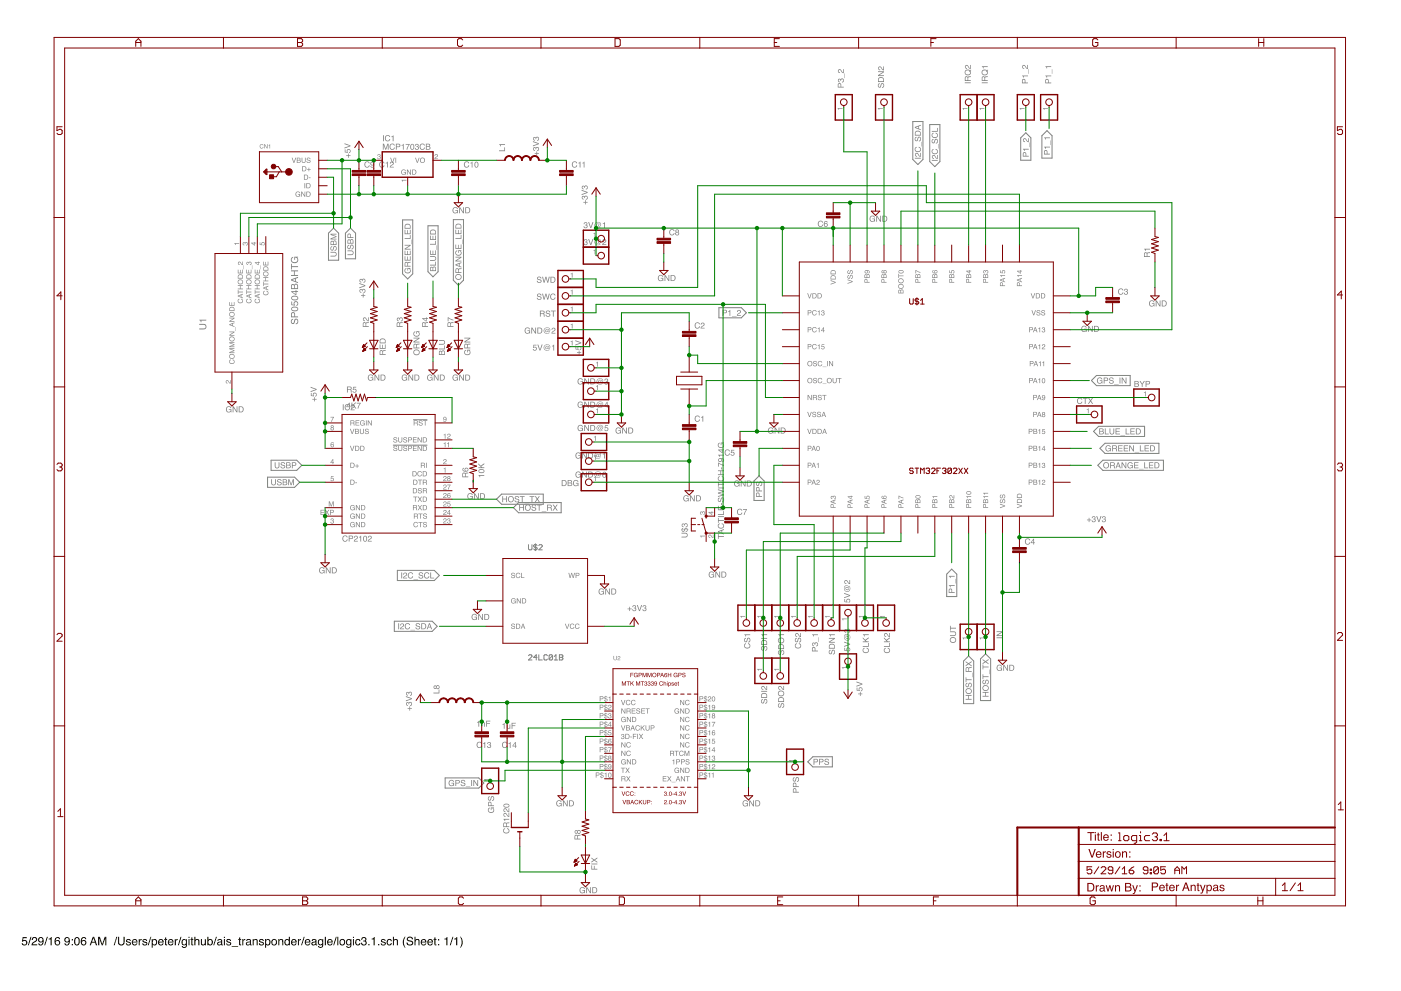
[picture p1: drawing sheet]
<svg xmlns="http://www.w3.org/2000/svg" width="420mm" height="297mm" viewBox="0 0 420 297" stroke-linecap="round" stroke-linejoin="round" font-family="sans-serif">
<path d="M6.8 280.9h1.3v.3h-1.1l-.1 .7a.85 .85 0 0 1 1.2 .4 .85 .85 0 0 1-.5 1.1 .85 .85 0 0 1-1.1-.7h.3a.55 .55 0 0 0 .9 .3 .55 .55 0 0 0 0-.9 .55 .55 0 0 0-.8 .2l-.3-.1zM9.2 280.8h.2l-.8 2.5h-.2zM9.8 281a.85 .85 0 0 1 1.3 .4 .85 .85 0 0 1-.8 1.1l-.5 .5h1.3v.3h-1.6a2.08 2.08 0 0 1 1.3-1.5 .49 .49 0 0 0-.5-.7 .49 .49 0 0 0-.5 .6h-.3zM11.6 281.1a.95 .95 0 0 1 1.3 0 .95 .95 0 0 1 .2 1.2 .84 .84 0 0 1-.6 1.1 .84 .84 0 0 1-1-.7h.3a.49 .49 0 0 0 .6 .4 .49 .49 0 0 0 .3-.6l.1-.3a.8 .8 0 0 1-1.2 .1 .8 .8 0 0 1 0-1.2zM11.8 281.7a.52 .52 0 0 0 1 0 .52 .52 0 0 0-1 0zM14.1 280.8h.2l-.8 2.5h-.2zM14.6 281.3l.9-.4v2.4h-.3v-1.7h-.6zM16.8 281a.73 .73 0 0 1 .7-.1 .73 .73 0 0 1 .5 .6h-.3a.58 .58 0 0 0-.8-.3 .58 .58 0 0 0-.2 .9 .84 .84 0 0 1 1.3 .2 .84 .84 0 0 1-.6 1.2 .84 .84 0 0 1-1-.9v-.9zM16.7 282.6a.55 .55 0 0 0 1.1 0 .55 .55 0 0 0-1.1 0zM19.5 281.1a.95 .95 0 0 1 1.2 0 .95 .95 0 0 1 .2 1.2 .84 .84 0 0 1-.5 1.1 .84 .84 0 0 1-1.1-.7h.3a.49 .49 0 0 0 .6 .4 .49 .49 0 0 0 .4-.6l.1-.3a.8 .8 0 0 1-1.2 .1 .8 .8 0 0 1 0-1.2zM19.6 281.7a.55 .55 0 0 0 1.1 0 .55 .55 0 0 0-1.1 0zM21.5 281.5h.4v.4h-.4zM21.5 283h.4v.3h-.4zM22.6 281a.99 .99 0 0 1 1.2 .2 .99 .99 0 0 1 .1 1.2 .89 .89 0 0 1-1 1 .89 .89 0 0 1-.7-1.2zM22.8 281.3l-.1 .1a1.07 1.07 0 0 0 .5 1.7 1.3 1.3 0 0 0-.1-2zM24.6 281a.73 .73 0 0 1 .8-.1 .73 .73 0 0 1 .5 .6h-.4a.58 .58 0 0 0-.8-.3 .58 .58 0 0 0-.2 .9 .84 .84 0 0 1 1.3 .2 .84 .84 0 0 1-.6 1.2 .84 .84 0 0 1-1-.9l.1-.9zM24.6 282.6a.53 .53 0 0 0 1 0 .53 .53 0 0 0-1 0zM28 281.2l-.4 1.1h.8zM27.8 280.8h.4l.9 2.5h-.3l-.3-.7h-1l-.3 .7h-.3zM29.5 280.8h.4l.8 2.1 .7-2.1h.5v2.5h-.3v-2.1l-.8 2.1h-.3l-.7-2.1v2.1h-.3zM34.9 280.8h.3l-.8 2.5h-.3zM35.4 280.8h.3v1.6a.65 .65 0 0 0 .7 .7 .65 .65 0 0 0 .6-.7v-1.6h.4v1.4a1.01 1.01 0 0 1-1 1.2 1.01 1.01 0 0 1-1-1.2zM38 281.6a.74 .74 0 0 1 1.2 .4h-.3a.39 .39 0 0 0-.4-.3 .39 .39 0 0 0-.4 .4l.2 .1a.7 .7 0 0 1 1 .8 .7 .7 0 0 1-1.2 .3l-.4-.5h.3a.39 .39 0 0 0 .5 .4 .39 .39 0 0 0 .3-.6 .67 .67 0 0 1-.8-.2 .67 .67 0 0 1 0-.8zM39.8 281.7a.85 .85 0 0 1 1-.2 .85 .85 0 0 1 .4 1h-1.3a.53 .53 0 0 0 .4 .6 .53 .53 0 0 0 .6-.3h.3a.93 .93 0 0 1-1.4 .4 .93 .93 0 0 1 0-1.5zM40 281.9l-.1 .4h1l-.3-.6zM41.6 281.5h.3v.3l.6-.3v.3l-.6 .3v1.2h-.3zM42.9 281.6a.74 .74 0 0 1 1.2 .4h-.3a.39 .39 0 0 0-.4-.3 .39 .39 0 0 0-.3 .4l.1 .1a.7 .7 0 0 1 1 .8 .7 .7 0 0 1-1.2 .3l-.3-.5h.3a.39 .39 0 0 0 .4 .4 .39 .39 0 0 0 .3-.6 .67 .67 0 0 1-.8-.2 .67 .67 0 0 1 0-.8zM45.1 280.8h.3l-.8 2.5h-.3zM46 281.9a.6 .6 0 0 0-.2 .9 .6 .6 0 0 0 1-.2 .57 .57 0 0 0-.1-.7 .57 .57 0 0 0-.7 0zM45.5 281.5h.3v.2a.82 .82 0 0 1 1.1-.1 .82 .82 0 0 1 .2 1.1 .72 .72 0 0 1-.5 .7 .72 .72 0 0 1-.8-.3v1h-.3zM47.6 281.7a.85 .85 0 0 1 1.1-.2 .85 .85 0 0 1 .4 1h-1.4a.53 .53 0 0 0 .4 .6 .53 .53 0 0 0 .6-.3h.3a.93 .93 0 0 1-1.4 .4 .93 .93 0 0 1 0-1.5zM47.9 281.9l-.2 .4h1.1l-.4-.6zM49.5 281h.3v.5h.3v.2h-.3v1.2l.3 .4-.6-.2v-1.4h-.2v-.2h.2zM50.6 281.7a.85 .85 0 0 1 1-.2 .85 .85 0 0 1 .4 1h-1.3a.53 .53 0 0 0 .4 .6 .53 .53 0 0 0 .6-.3h.3a.93 .93 0 0 1-1.4 .4 .93 .93 0 0 1 0-1.5zM50.8 281.9l-.1 .4h1l-.3-.6zM52.4 281.5h.3v.3l.6-.3v.3l-.5 .3-.1 1.2h-.3zM54.2 280.8h.2l-.8 2.5h-.2zM54.7 281.7l.5-.2 .6 .2v-.2h.3v1.7a.81 .81 0 0 1-.6 .9 .81 .81 0 0 1-1-.5h.3a.53 .53 0 0 0 .7 .2 .53 .53 0 0 0 .3-.7 .84 .84 0 0 1-1.2 0 .84 .84 0 0 1-.1-1.2zM54.9 281.9a.61 .61 0 0 0-.1 .9 .61 .61 0 0 0 .9 0 .62 .62 0 0 0 0-.8 .62 .62 0 0 0-.8-.1zM56.5 281.5h.3v1.8h-.3zM56.5 280.8h.3v.4h-.3zM57.4 281h.3v.5h.3v.2h-.3v1.2l.3 .4-.6-.2v-1.4h-.3v-.2h.3zM58.3 280.8h.3v.9a.65 .65 0 0 1 .8-.2 .65 .65 0 0 1 .4 .7v1.1h-.3v-1.1a.46 .46 0 0 0-.6-.5 .46 .46 0 0 0-.3 .7v.9h-.3zM60.3 281.5h.3v1.2a.47 .47 0 0 0 .6 .4 .47 .47 0 0 0 .2-.7v-.9h.3v1.8h-.3l.1-.2a.64 .64 0 0 1-.8 .3 .64 .64 0 0 1-.4-.7zM62.2 280.8h.3v.9a.85 .85 0 0 1 1.3 .7 .85 .85 0 0 1-1.3 .7v.2h-.3zM62.6 281.9a.64 .64 0 0 0-.1 .9 .64 .64 0 0 0 .9 .1 .65 .65 0 0 0 .1-.8 .65 .65 0 0 0-.9-.2zM64.8 280.8h.2l-.8 2.5h-.2zM65.4 282.7a.44 .44 0 0 0 .6 .4 .44 .44 0 0 0 .3-.7zM65.3 281.7a.8 .8 0 0 1 1.3 .3v1.1l.2 .2h-.3l-.2-.2a.62 .62 0 0 1-1 .2 .62 .62 0 0 1 .4-1l.6-.2a.42 .42 0 0 0-.4-.4 .42 .42 0 0 0-.4 .4h-.3zM67.1 281.5h.4v1.8h-.4zM67.1 280.8h.4v.4h-.4zM68.1 281.6a.74 .74 0 0 1 1.2 .4h-.3a.39 .39 0 0 0-.4-.3 .39 .39 0 0 0-.4 .4l.2 .1a.7 .7 0 0 1 .9 .8 .7 .7 0 0 1-1.2 .3l-.3-.5h.3a.39 .39 0 0 0 .5 .4 .39 .39 0 0 0 .2-.6 .67 .67 0 0 1-.7-.2 .67 .67 0 0 1 0-.8zM69.5 283.6h1.9v.2h-1.9zM71.7 281h.3v.5h.3v.2h-.3v1.2l.3 .4-.6-.2v-1.4h-.2v-.2h.2zM72.6 281.5h.3v.3l.6-.3v.3l-.5 .3v1.2h-.4zM74.1 282.7a.44 .44 0 0 0 .6 .4 .44 .44 0 0 0 .2-.7zM73.9 281.7a.8 .8 0 0 1 1.4 .3v1.1l.2 .2h-.4l-.1-.2a.62 .62 0 0 1-1.1 .2 .62 .62 0 0 1 .4-1l.7-.2a.42 .42 0 0 0-.4-.4 .42 .42 0 0 0-.5 .4h-.3zM75.8 281.5h.3v.3a.66 .66 0 0 1 .7-.3 .66 .66 0 0 1 .5 .7v1.1h-.3v-1.1a.46 .46 0 0 0-.6-.4 .46 .46 0 0 0-.3 .6v.9h-.3zM77.9 281.6a.74 .74 0 0 1 1.2 .4h-.3a.39 .39 0 0 0-.4-.3 .39 .39 0 0 0-.4 .4l.2 .1a.7 .7 0 0 1 .9 .8 .7 .7 0 0 1-1.1 .3l-.4-.5h.3a.39 .39 0 0 0 .5 .4 .39 .39 0 0 0 .2-.6 .67 .67 0 0 1-.7-.2 .67 .67 0 0 1 0-.8zM80 281.9a.6 .6 0 0 0-.2 .9 .6 .6 0 0 0 1-.2 .57 .57 0 0 0-.1-.7 .57 .57 0 0 0-.7 0zM79.5 281.5h.3v.2a.82 .82 0 0 1 1.1-.1 .82 .82 0 0 1 .2 1.1 .72 .72 0 0 1-.5 .7 .72 .72 0 0 1-.8-.3v1h-.3zM81.9 281.8a.66 .66 0 0 0-.2 .9 .66 .66 0 0 0 .9 .2 .67 .67 0 0 0 .1-.9 .67 .67 0 0 0-.8-.2zM81.3 282.4a.95 .95 0 0 1 1.9 0 .95 .95 0 0 1-1.9 0zM83.4 281.5h.3v.3a.66 .66 0 0 1 .8-.3 .66 .66 0 0 1 .5 .7v1.1h-.4v-1.1a.46 .46 0 0 0-.5-.4 .46 .46 0 0 0-.3 .6v.9h-.4zM85.8 281.9a.62 .62 0 0 0-.2 .9 .62 .62 0 0 0 1 0 .61 .61 0 0 0 0-.8 .61 .61 0 0 0-.8-.1zM85.6 281.6l.7-.1 .3 .2v-.9h.3v2.5h-.3v-.2a.85 .85 0 0 1-1.1 0 .85 .85 0 0 1-.1-1.1zM87.5 281.7a.85 .85 0 0 1 1.1-.2 .85 .85 0 0 1 .4 1h-1.4a.53 .53 0 0 0 .4 .6 .53 .53 0 0 0 .6-.3h.3a.93 .93 0 0 1-1.4 .4 .93 .93 0 0 1 0-1.5zM87.8 281.9l-.2 .4h1l-.3-.6zM89.4 281.5h.2v.3l.7-.3v.3l-.6 .3v1.2h-.3zM91.1 280.8h.3l-.8 2.5h-.3zM91.6 281.7a.85 .85 0 0 1 1.1-.2 .85 .85 0 0 1 .4 1h-1.4a.53 .53 0 0 0 .4 .6 .53 .53 0 0 0 .7-.3h.3a.93 .93 0 0 1-1.5 .4 .93 .93 0 0 1 0-1.5zM91.9 281.9l-.2 .4h1.1l-.4-.6zM93.7 282.7a.44 .44 0 0 0 .6 .4 .44 .44 0 0 0 .3-.7zM93.6 281.7a.8 .8 0 0 1 1.3 .3v1.1l.2 .2h-.3l-.2-.2a.62 .62 0 0 1-1 .2 .62 .62 0 0 1 .4-1l.6-.2a.42 .42 0 0 0-.4-.4 .42 .42 0 0 0-.4 .4h-.3zM95.5 281.7l.6-.2 .5 .2v-.2h.3v1.7a.81 .81 0 0 1-.6 .9 .81 .81 0 0 1-.9-.5h.3a.53 .53 0 0 0 .7 .2 .53 .53 0 0 0 .2-.7 .84 .84 0 0 1-1.2 0 .84 .84 0 0 1 0-1.2zM95.8 281.9a.61 .61 0 0 0-.1 .9 .61 .61 0 0 0 .9 0 .62 .62 0 0 0 0-.8 .62 .62 0 0 0-.8-.1zM97.4 280.8h.3v2.5h-.3zM98.3 281.7a.85 .85 0 0 1 1.1-.2 .85 .85 0 0 1 .4 1h-1.4a.53 .53 0 0 0 .4 .6 .53 .53 0 0 0 .6-.3h.3a.93 .93 0 0 1-1.4 .4 .93 .93 0 0 1 0-1.5zM98.6 281.9l-.2 .4h1.1l-.4-.6zM100.7 280.8h.3l-.8 2.5h-.3zM101.1 280.8h.4v2.5h-.4zM102.3 281.8a.66 .66 0 0 0-.2 .9 .66 .66 0 0 0 1 .2 .67 .67 0 0 0 .1-.9 .67 .67 0 0 0-.9-.2zM101.8 282.4a.95 .95 0 0 1 1.9 0 .95 .95 0 0 1-1.9 0zM104 281.7l.5-.2 .6 .2v-.2h.3v1.7a.81 .81 0 0 1-.6 .9 .81 .81 0 0 1-1-.5h.3a.53 .53 0 0 0 .8 .2 .53 .53 0 0 0 .2-.7 .84 .84 0 0 1-1.2 0 .84 .84 0 0 1 0-1.2zM104.3 281.9a.61 .61 0 0 0-.2 .9 .61 .61 0 0 0 .9 0 .62 .62 0 0 0 0-.8 .62 .62 0 0 0-.7-.1zM105.9 281.5h.3v1.8h-.3zM105.9 280.8h.3v.4h-.3zM106.7 281.7a.76 .76 0 0 1 .9-.2 .76 .76 0 0 1 .5 .6h-.3a.58 .58 0 0 0-.9-.2 .58 .58 0 0 0 0 .9 .46 .46 0 0 0 .5 .3 .46 .46 0 0 0 .4-.4h.3a.87 .87 0 0 1-1.3 .6 .87 .87 0 0 1-.2-1.4zM108.6 281a.71 .71 0 0 1 1.1 0 .71 .71 0 0 1-.1 1 .82 .82 0 0 1-.2 1.4 .82 .82 0 0 1-1.1-.8h.3a.54 .54 0 0 0 .5 .7 .54 .54 0 0 0 .6-.7 .54 .54 0 0 0-.8-.4v-.3a.46 .46 0 0 0 .7-.3 .46 .46 0 0 0-.4-.6 .46 .46 0 0 0-.5 .5l-.1 .2h-.3zM110.4 283h.4v.3h-.4zM111.5 281.3l.9-.4v2.4h-.4v-1.7h-.5zM113.4 283h.4v.3h-.4zM114.4 281.6a.74 .74 0 0 1 1.3 .4h-.3a.39 .39 0 0 0-.4-.3 .39 .39 0 0 0-.4 .4l.2 .1a.7 .7 0 0 1 .9 .8 .7 .7 0 0 1-1.2 .3l-.3-.5h.3a.39 .39 0 0 0 .4 .4 .39 .39 0 0 0 .3-.6 .67 .67 0 0 1-.8-.2 .67 .67 0 0 1 0-.8zM116.2 281.7a.76 .76 0 0 1 .8-.2 .76 .76 0 0 1 .5 .6h-.3a.58 .58 0 0 0-.8-.2 .58 .58 0 0 0-.1 .9 .46 .46 0 0 0 .5 .3 .46 .46 0 0 0 .4-.4h.3a.87 .87 0 0 1-1.2 .6 .87 .87 0 0 1-.3-1.4zM117.8 280.8h.3v.9a.65 .65 0 0 1 .8-.2 .65 .65 0 0 1 .4 .7v1.1h-.3v-1.1a.46 .46 0 0 0-.5-.5 .46 .46 0 0 0-.4 .7v.9h-.3zM121.4 280.8h.2a3.1 3.1 0 0 0 0 3.3 2.25 2.25 0 0 1-.2-3.3zM122.2 281a1 1 0 0 1 1.6 .5h-.3a.55 .55 0 0 0-.6-.5 .55 .55 0 0 0-.4 .7l.1 .1a1.1 1.1 0 0 1 1.3 1.1 1.08 1.08 0 0 1-1.1 .5 1.08 1.08 0 0 1-.9-.9h.3a.63 .63 0 0 0 .7 .7 .63 .63 0 0 0 .6-.8l-.2-.1a1.04 1.04 0 0 1-1.3-1zM124.3 280.8h.3v.9a.65 .65 0 0 1 .8-.2 .65 .65 0 0 1 .4 .7v1.1h-.3v-1.1a.46 .46 0 0 0-.5-.5 .46 .46 0 0 0-.4 .7v.9h-.3zM126.4 281.7a.85 .85 0 0 1 1.1-.2 .85 .85 0 0 1 .4 1h-1.4a.53 .53 0 0 0 .4 .6 .53 .53 0 0 0 .6-.3h.3a.93 .93 0 0 1-1.4 .4 .93 .93 0 0 1 0-1.5zM126.7 281.9l-.2 .4h1l-.3-.6zM128.4 281.7a.85 .85 0 0 1 1-.2 .85 .85 0 0 1 .4 1h-1.3a.53 .53 0 0 0 .4 .6 .53 .53 0 0 0 .6-.3h.3a.93 .93 0 0 1-1.4 .4 .93 .93 0 0 1 0-1.5zM128.6 281.9l-.1 .4h1l-.3-.6zM130.3 281h.3v.5h.3v.2h-.3v1.2l.3 .4-.6-.2v-1.4h-.3v-.2h.3zM131.4 281.5h.3v.4h-.3zM131.4 283h.3v.3h-.3zM133.3 281.3l.9-.4v2.4h-.3v-1.7h-.6zM135.7 280.8h.3l-.8 2.5h-.3zM136.2 281.3l.9-.4v2.4h-.3v-1.7h-.6zM138 280.8a2.08 2.08 0 0 1 0 3.3 3.1 3.1 0 0 0 0-3.3z" fill="#000"/>
<g fill="#808080">
<path d="M184.8 128.4a.8 .8 0 0 1 1.4 .3h-.2a.62 .62 0 0 0-1-.1 .62 .62 0 0 0 .1 .9 .62 .62 0 0 0 .9-.1v-.2h-.6v-.2h.8v.9l-.2-.2a.9 .9 0 0 1-1.3 0 .9 .9 0 0 1 .1-1.3zM186.6 128.2h.3l.9 1.4v-1.4h.2v1.7h-.2l-1-1.4v1.4h-.2zM188.7 128.4v1.3h.6l.3-.4a.65 .65 0 0 0-.5-.9zM188.4 128.2h.7a.91 .91 0 0 1 .8 .9 .91 .91 0 0 1-.8 .8h-.7z"/>
<path d="M230.5 128.4a.8 .8 0 0 1 1.4 .3h-.2a.62 .62 0 0 0-1-.1 .62 .62 0 0 0 .1 .9 .62 .62 0 0 0 .9-.1v-.2h-.5v-.2h.7v.9l-.2-.2a.9 .9 0 0 1-1.3 0 .9 .9 0 0 1 .1-1.3zM232.3 128.2h.3l.9 1.4v-1.4h.2v1.7h-.2l-1-1.4v1.4h-.2zM234.4 128.4v1.3h.6l.3-.4a.65 .65 0 0 0-.5-.9zM234.1 128.2h.8a.91 .91 0 0 1 .7 .9 .91 .91 0 0 1-.7 .8h-.8z"/>
<path d="M261 64.9a.8 .8 0 0 1 1.4 .3h-.3a.62 .62 0 0 0-.9-.1 .62 .62 0 0 0 .1 .9 .62 .62 0 0 0 .9-.1v-.2h-.6v-.2h.8v1l-.2-.3a.9 .9 0 0 1-1.3 0 .9 .9 0 0 1 .1-1.3zM262.8 64.7h.3l.9 1.4v-1.4h.2v1.8h-.3l-.9-1.5v1.5h-.2zM264.9 64.9v1.3h.6l.3-.4a.65 .65 0 0 0-.5-.9zM264.6 64.7h.7a.91 .91 0 0 1 .8 .9 .91 .91 0 0 1-.8 .9h-.7z"/>
<path d="M324.5 97.9a.8 .8 0 0 1 1.4 .3h-.3a.62 .62 0 0 0-.9-.1 .62 .62 0 0 0 0 1 .62 .62 0 0 0 1-.2v-.2h-.6v-.2h.8v1l-.2-.3a.9 .9 0 0 1-1.3 0 .9 .9 0 0 1 .1-1.3zM326.3 97.7h.3l.9 1.4v-1.4h.2v1.8h-.3l-.9-1.5v1.5h-.2zM328.3 97.9v1.4l.7-.1 .3-.4a.65 .65 0 0 0-.5-.9zM328.1 97.7h.7a.91 .91 0 0 1 .8 .9 .91 .91 0 0 1-.8 .9h-.7z"/>
<path d="M299.1 199.5a.8 .8 0 0 1 1.4 .3h-.3a.62 .62 0 0 0-.9-.1 .62 .62 0 0 0 .1 .9 .62 .62 0 0 0 .9-.1v-.2h-.6v-.2h.8v1l-.2-.3a.9 .9 0 0 1-1.3 0 .9 .9 0 0 1 .1-1.3zM300.9 199.3h.3l.9 1.4v-1.4h.2v1.8h-.3l-.9-1.5v1.5h-.2zM302.9 199.5v1.3h.7l.3-.4a.65 .65 0 0 0-.5-.9zM302.7 199.3h.7a.91 .91 0 0 1 .8 .9 .91 .91 0 0 1-.8 .9h-.7z"/>
<path d="M205.2 148.7a.8 .8 0 0 1 1.3 .3h-.2a.62 .62 0 0 0-.9-.1 .62 .62 0 0 0 0 1 .62 .62 0 0 0 .9-.2v-.2h-.5v-.2h.7v1l-.2-.3a.9 .9 0 0 1-1.3 0 .9 .9 0 0 1 .2-1.3zM206.9 148.5h.3l.9 1.4v-1.4h.2v1.8h-.2l-.9-1.5v1.5h-.3zM209 148.7v1.4l.6-.1 .3-.4a.65 .65 0 0 0-.5-.9zM208.7 148.5h.8a.91 .91 0 0 1 .7 .9 .91 .91 0 0 1-.7 .9h-.8z"/>
<path d="M220.4 144.2a.8 .8 0 0 1 1.4 .4h-.3a.62 .62 0 0 0-.9-.1 .62 .62 0 0 0 0 .9 .62 .62 0 0 0 .9-.1l.1-.2h-.6v-.2h.8v.9l-.2-.2a.9 .9 0 0 1-1.3-.1 .9 .9 0 0 1 .1-1.3zM222.2 144h.2l1 1.5v-1.5h.2v1.8h-.3l-.9-1.4v1.4h-.2zM224.2 144.2v1.4h.7l.3-.5a.65 .65 0 0 0-.6-.9zM224 144h.7a.91 .91 0 0 1 .8 .9 .91 .91 0 0 1-.8 .9h-.7z"/>
<path d="M344.8 90.3a.8 .8 0 0 1 1.4 .3h-.2a.62 .62 0 0 0-1-.1 .62 .62 0 0 0 .1 .9 .62 .62 0 0 0 .9-.1v-.2h-.6v-.2h.8v1l-.2-.3a.9 .9 0 0 1-1.3 0 .9 .9 0 0 1 .1-1.3zM346.6 90.1h.3l.9 1.4v-1.4h.2v1.8h-.2l-1-1.5v1.5h-.2zM348.7 90.3v1.3h.6l.3-.4a.65 .65 0 0 0-.5-.9zM348.4 90.1h.7a.91 .91 0 0 1 .8 .9 .91 .91 0 0 1-.8 .9h-.7z"/>
<path d="M212.8 171.5a.8 .8 0 0 1 1.3 .4h-.2a.62 .62 0 0 0-.9-.1 .62 .62 0 0 0 0 .9 .62 .62 0 0 0 .9-.1v-.2h-.5v-.2h.8v.9l-.3-.2a.9 .9 0 0 1-1.3-.1 .9 .9 0 0 1 .2-1.3zM214.5 171.3h.3l.9 1.5v-1.5h.3v1.8h-.3l-.9-1.4v1.4h-.3zM216.6 171.5v1.4h.6l.4-.5a.65 .65 0 0 0-.6-.9zM216.4 171.3h.7a.91 .91 0 0 1 .7 .9 .91 .91 0 0 1-.7 .9h-.7z"/>
<path d="M215.3 160.1h.2v.6h1.6v.2h-1.6v.6h-.2zM215.6 159.4l.8 .3v-.6zM215.3 159.2l1.8-.6v.3l-.5 .1v.7l.5 .2v.3l-1.8-.7zM215.4 157.1l.5-.2v.2a.6 .6 0 0 0-.1 .9 .6 .6 0 0 0 .8 0 .6 .6 0 0 0 0-.9l-.2-.2a.86 .86 0 0 1 .7 1.2 .86 .86 0 0 1-1.4 .3l-.4-.5zM215.3 155.3h.2v.6h1.6v.2h-1.6v.6h-.2zM215.3 154.7h1.8v.3h-1.8zM215.3 154.1h1.6v-.9h.2v1.1h-1.8zM215.3 151.6h.2v1.1h.6v-1h.2v1h.6v-1.1h.2v1.3h-1.8zM216.3 150.8h.2v.6h-.2zM215.5 149.2h.3v.2a.42 .42 0 0 0-.3 .4 .42 .42 0 0 0 .4 .4l.1-.1a.77 .77 0 0 1 .9-.9 .77 .77 0 0 1 .3 .8 .77 .77 0 0 1-.7 .5v-.2a.41 .41 0 0 0 .5-.5 .41 .41 0 0 0-.6-.3 .64 .64 0 0 1-.2 .8 .64 .64 0 0 1-.8 0l-.1-.5zM215.3 146.7l1.8 .4v.3l-1.5 .4 1.5 .4v.3l-1.8 .4v-.2l1.5-.4-1.5-.4v-.2l1.5-.4-1.5-.4zM215.3 146.1h1.8v.3h-1.8zM215.3 144.4h.2v.6h1.6v.3h-1.6v.6h-.2zM215.4 142.9l.5-.2v.3a.6 .6 0 0 0-.1 .8 .6 .6 0 0 0 .8 .1 .6 .6 0 0 0 0-.9l-.2-.3a.86 .86 0 0 1 .7 1.2 .86 .86 0 0 1-1.4 .3l-.4-.5zM215.3 141h1.8v.2h-.8v1h.8v.2h-1.8v-.2h.8v-1h-.8zM216.3 140.1h.2v.6h-.2zM215.4 138.7l1.7 .7v.2l-1.5-.7v1h-.2zM215.5 137.5l.3-.2a.76 .76 0 0 1 1 .2 .76 .76 0 0 1 .1 .9l-.2 .1v-.3a.35 .35 0 0 0 .3-.4 .35 .35 0 0 0-.5-.2l-.2-.1a.58 .58 0 0 1 0 .8 .58 .58 0 0 1-.8 0 .58 .58 0 0 1 0-.8zM215.6 137.9a.37 .37 0 0 0 .7 0 .37 .37 0 0 0-.7 0zM215.4 136.3h1.7v.2h-1.2v.4h-.2zM215.7 135l.8 .5v-.5zM215.4 134.8h1.1v-.3h.2v.3h.4v.2h-.4v.7h-.2zM215.5 132.9l.4-.2v.2a.62 .62 0 0 0-.1 .9 .62 .62 0 0 0 .9 0 .62 .62 0 0 0-.2-.9h-.2v.5h-.2v-.7h1l-.2 .2a.89 .89 0 0 1-.1 1.2 .89 .89 0 0 1-1.2 0 .89 .89 0 0 1-.1-1.2z"/>
<path d="M197.5 82.6a.8 .8 0 0 1 1.4 .4h-.2a.62 .62 0 0 0-1-.1 .62 .62 0 0 0 .1 .9 .62 .62 0 0 0 .9-.1v-.2h-.6v-.2h.8v.9l-.2-.2a.9 .9 0 0 1-1.3 0 .9 .9 0 0 1 .1-1.4zM199.3 82.4h.3l.9 1.5v-1.5h.2v1.8h-.2l-1-1.4v1.4h-.2zM201.4 82.7v1.3h.6l.3-.5a.65 .65 0 0 0-.5-.8zM201.1 82.4h.7a.91 .91 0 0 1 .8 .9 .91 .91 0 0 1-.8 .9h-.7z"/>
<path d="M174.9 60.5h.6v-.5h.2v.5h.5v.2h-.5v.6h-.2v-.6h-.6zM174.6 58.9l.3-.2 .4 .2a.58 .58 0 0 1 1 .2 .58 .58 0 0 1-.6 .8v-.3a.35 .35 0 0 0 .4-.5 .35 .35 0 0 0-.7 0v.3l-.2-.1a.28 .28 0 0 0-.2-.4 .28 .28 0 0 0-.3 .3l.3 .6a.58 .58 0 0 1-.5-.3 .58 .58 0 0 1 .1-.6zM174.4 56.9l1.8 .7v.2l-1.8 .7v-.3l1.6-.5-1.6-.5zM174.6 55.8l.3-.1 .4 .2a.58 .58 0 0 1 1 .1 .58 .58 0 0 1-.6 .8v-.2a.35 .35 0 0 0 .4-.5 .35 .35 0 0 0-.7 0v.2l-.2-.1a.28 .28 0 0 0-.2-.3 .28 .28 0 0 0-.3 .3l.3 .6a.58 .58 0 0 1-.5-.4 .58 .58 0 0 1 .1-.6z"/>
<path d="M326.5 155.2h.2v.5h.5v.3h-.5v.5h-.2v-.5h-.5v-.3h.5zM327.6 154.8a.5 .5 0 0 1 .8 0 .5 .5 0 0 1-.1 .8 .58 .58 0 0 1-.1 .9 .58 .58 0 0 1-.8-.6h.2a.35 .35 0 0 0 .5 .4 .35 .35 0 0 0 0-.6h-.2v-.2a.28 .28 0 0 0 .4-.3 .28 .28 0 0 0-.3-.3l-.6 .4zM328.8 154.7h.2l.6 1.5 .5-1.5h.2l-.6 1.8h-.3zM330.7 154.8a.5 .5 0 0 1 .7 0 .5 .5 0 0 1 0 .8 .58 .58 0 0 1-.2 .9 .58 .58 0 0 1-.8-.6h.3a.35 .35 0 0 0 .5 .4 .35 .35 0 0 0 0-.6h-.3l.1-.2a.28 .28 0 0 0 .4-.3 .28 .28 0 0 0-.3-.3l-.6 .4z"/>
<path d="M114.8 43.1h.4l.5 1.5 .5-1.5h.3v1.8h-.2v-1.5l-.5 1.5h-.2l-.6-1.5v1.5h-.2zM117 43.3a.78 .78 0 0 1 .8-.3 .78 .78 0 0 1 .6 .6h-.2a.6 .6 0 0 0-.9-.1 .6 .6 0 0 0-.1 .9 .6 .6 0 0 0 .9 0l.3-.2a.86 .86 0 0 1-1.2 .6 .86 .86 0 0 1-.3-1.3zM118.7 43.1h.8a.52 .52 0 0 1 .6 .5 .52 .52 0 0 1-.6 .5h-.5v.8h-.3zM119 43.3v.6h.5a.31 .31 0 0 0 .3-.3 .31 .31 0 0 0-.3-.3zM120.4 43.5l.7-.4v1.8h-.3v-1.3h-.4zM121.7 43.2h1.2l-.7 1.7h-.3l.1-.5 .6-1h-.9zM123.2 43.3a.85 .85 0 0 1 1.1 .5 .85 .85 0 0 1-.5 1.1 .91 .91 0 0 1-.8-.6 .91 .91 0 0 1 .2-1zM123.5 43.4l-.1 .1a.75 .75 0 0 0 .4 1.2l.1-.1a.77 .77 0 0 0-.4-1.2zM124.6 43.2a.5 .5 0 0 1 .8 0 .5 .5 0 0 1-.1 .7 .58 .58 0 0 1-.1 1 .58 .58 0 0 1-.8-.6h.2a.35 .35 0 0 0 .5 .4 .35 .35 0 0 0 0-.6h-.2l.1-.2a.28 .28 0 0 0 .3-.3 .28 .28 0 0 0-.3-.3l-.5 .4zM126.1 43.3a.78 .78 0 0 1 .7-.3 .78 .78 0 0 1 .6 .6h-.2a.6 .6 0 0 0-.9-.1 .6 .6 0 0 0 0 .9 .6 .6 0 0 0 .9 0l.2-.2a.86 .86 0 0 1-1.2 .6 .86 .86 0 0 1-.3-1.3zM128 43.3v.5h.4a.29 .29 0 0 0 .4-.2 .29 .29 0 0 0-.4-.3zM128 44v.7l.8-.2-.1-.4zM127.7 43.1h.8a.44 .44 0 0 1 .5 .3 .44 .44 0 0 1-.2 .5 .51 .51 0 0 1 .3 .6 .51 .51 0 0 1-.6 .4h-.8z"/>
<path d="M135.9 62.3a.8 .8 0 0 1 1.4 .4h-.2a.62 .62 0 0 0-1-.1 .62 .62 0 0 0 .1 .9 .62 .62 0 0 0 .9-.1v-.2h-.5v-.2h.7v.9l-.2-.2a.9 .9 0 0 1-1.3-.1 .9 .9 0 0 1 .1-1.3zM137.7 62.1h.3l.9 1.5v-1.5h.2v1.8h-.2l-1-1.4v1.4h-.2zM139.8 62.3v1.4h.6l.3-.5a.65 .65 0 0 0-.5-.9zM139.5 62.1h.8a.91 .91 0 0 1 .7 .9 .91 .91 0 0 1-.7 .9h-.8z"/>
<path d="M160.3 45.9h.6v-.5h.2v.5h.5v.2h-.5v.6h-.2v-.6h-.6zM160 44.2l.3-.1 .4 .2a.58 .58 0 0 1 1 .2 .58 .58 0 0 1-.6 .8v-.3a.35 .35 0 0 0 .4-.5 .35 .35 0 0 0-.7 0v.3l-.2-.1a.28 .28 0 0 0-.2-.4 .28 .28 0 0 0-.3 .3l.3 .6a.58 .58 0 0 1-.5-.3 .58 .58 0 0 1 .1-.7zM159.8 42.3l1.8 .7v.2l-1.8 .7v-.3l1.5-.5-1.5-.5zM160 41.2l.3-.2 .4 .3a.58 .58 0 0 1 1 .1 .58 .58 0 0 1-.6 .8v-.2a.35 .35 0 0 0 .4-.5 .35 .35 0 0 0-.7 0v.2l-.2-.1a.28 .28 0 0 0-.2-.3 .28 .28 0 0 0-.3 .3l.3 .6a.58 .58 0 0 1-.5-.4 .58 .58 0 0 1 .1-.6z"/>
<path d="M103.8 46.6h.6v-.6h.2v.6h.5v.2h-.5v.5h-.2v-.5h-.6zM103.4 44.8h.2v.7l.5 .1a.61 .61 0 0 1 .3-.9 .61 .61 0 0 1 .8 .4 .61 .61 0 0 1-.5 .8v-.3a.38 .38 0 0 0 .1-.5 .38 .38 0 0 0-.6-.1 .38 .38 0 0 0 .1 .6v.2l-.9-.1zM103.3 42.9l1.8 .7v.2l-1.8 .7v-.3l1.5-.5-1.5-.5z"/>
<path d="M257.4 207.9h.5v-.5h.2v.5h.5v.2h-.5v.5h-.2v-.5h-.5zM256.9 206.1h.2v.7l.5 .1a.61 .61 0 0 1 .3-.9 .61 .61 0 0 1 .8 .4 .61 .61 0 0 1-.5 .8v-.2a.38 .38 0 0 0 .2-.6 .38 .38 0 0 0-.6 0 .38 .38 0 0 0 .1 .5v.2l-1-.1zM256.8 204.3l1.8 .6v.3l-1.8 .6v-.2l1.6-.6-1.6-.5z"/>
<path d="M110.6 112.5a.8 .8 0 0 1 1.3 .3h-.2a.62 .62 0 0 0-1-.1 .62 .62 0 0 0 .1 1 .62 .62 0 0 0 .9-.2v-.2h-.5v-.2h.7v1l-.2-.3a.9 .9 0 0 1-1.3 0 .9 .9 0 0 1 .2-1.3zM112.3 112.3h.3l.9 1.4v-1.4h.2v1.8h-.2l-.9-1.5v1.5h-.3zM114.4 112.5v1.4l.6-.1 .3-.4a.65 .65 0 0 0-.5-.9zM114.1 112.3h.8a.91 .91 0 0 1 .7 .9 .91 .91 0 0 1-.7 .9h-.8z"/>
<path d="M120.7 112.5a.8 .8 0 0 1 1.4 .3h-.3a.62 .62 0 0 0-.9-.1 .62 .62 0 0 0 0 1 .62 .62 0 0 0 1-.2v-.2h-.6v-.2h.8v1l-.2-.3a.9 .9 0 0 1-1.3 0 .9 .9 0 0 1 .1-1.3zM122.5 112.3h.3l.9 1.4v-1.4h.2v1.8h-.3l-.9-1.5v1.5h-.2zM124.5 112.5v1.4l.7-.1 .3-.4a.65 .65 0 0 0-.5-.9zM124.3 112.3h.7a.91 .91 0 0 1 .8 .9 .91 .91 0 0 1-.8 .9h-.7z"/>
<path d="M128.3 112.5a.8 .8 0 0 1 1.4 .3h-.2a.62 .62 0 0 0-1-.1 .62 .62 0 0 0 .1 1 .62 .62 0 0 0 .9-.2v-.2h-.6v-.2h.8v1l-.2-.3a.9 .9 0 0 1-1.3 0 .9 .9 0 0 1 .1-1.3zM130.1 112.3h.3l.9 1.4v-1.4h.2v1.8h-.3l-.9-1.5v1.5h-.2zM132.2 112.5v1.4l.6-.1 .3-.4a.65 .65 0 0 0-.5-.9zM131.9 112.3h.7a.91 .91 0 0 1 .8 .9 .91 .91 0 0 1-.8 .9h-.7z"/>
<path d="M108.3 88.5h.5v-.6h.2v.6h.6v.2h-.6v.5h-.2v-.5h-.5zM107.9 86.8l.4-.2 .3 .3a.58 .58 0 0 1 1 .1 .58 .58 0 0 1-.6 .8v-.2a.35 .35 0 0 0 .4-.5 .35 .35 0 0 0-.6 0l-.1 .2-.1-.1a.28 .28 0 0 0-.3-.3 .28 .28 0 0 0-.3 .3l.4 .6a.58 .58 0 0 1-.6-.4 .58 .58 0 0 1 .1-.6zM107.8 84.8l1.8 .7v.2l-1.8 .7v-.3l1.5-.5-1.5-.5zM107.9 83.7l.4-.1 .3 .2a.58 .58 0 0 1 1 .1 .58 .58 0 0 1-.6 .8v-.2a.35 .35 0 0 0 .4-.5 .35 .35 0 0 0-.6 0l-.1 .3-.1-.1a.28 .28 0 0 0-.3-.4 .28 .28 0 0 0-.3 .3l.4 .6a.58 .58 0 0 1-.6-.3 .58 .58 0 0 1 .1-.7z"/>
<path d="M102.9 160.8a.78 .78 0 0 1 .8-.3 .78 .78 0 0 1 .5 .6h-.2a.6 .6 0 0 0-.9-.1 .6 .6 0 0 0 0 .9 .6 .6 0 0 0 .9-.1l.3-.1a.86 .86 0 0 1-1.3 .6 .86 .86 0 0 1-.2-1.4zM104.6 160.5h.8a.52 .52 0 0 1 .5 .6 .52 .52 0 0 1-.5 .5h-.6v.7h-.2zM104.8 160.7v.7h.5a.31 .31 0 0 0 .4-.3 .31 .31 0 0 0-.4-.4zM106.4 160.7a.6 .6 0 0 1 .9 .3 .6 .6 0 0 1-.6 .8l-.3 .3h.9v.2h-1.2l.3-.6a.57 .57 0 0 0 .5-.3 .57 .57 0 0 0 0-.6l-.7 .4zM107.7 160.9l.6-.3v1.7h-.2v-1.2h-.4zM109.1 160.8a.85 .85 0 0 1 1.1 .4 .85 .85 0 0 1-.5 1.1 .91 .91 0 0 1-.8-.5 .91 .91 0 0 1 .2-1zM109.3 160.8l-.1 .2a.75 .75 0 0 0 .4 1.1l.2-.1a.77 .77 0 0 0-.5-1.2zM110.5 160.7a.6 .6 0 0 1 1 .3 .6 .6 0 0 1-.6 .8l-.4 .3h1v.2h-1.2l.3-.6a.57 .57 0 0 0 .5-.3 .57 .57 0 0 0-.1-.6l-.7 .4z"/>
<path d="M93.7 119.6h.5v-.6h.2v.6h.5v.2h-.5v.5h-.2v-.5h-.5zM93.2 117.8h.2v.7l.5 .1a.61 .61 0 0 1 .3-.9 .61 .61 0 0 1 .8 .4 .61 .61 0 0 1-.5 .8v-.2a.38 .38 0 0 0 .2-.6 .38 .38 0 0 0-.6-.1 .38 .38 0 0 0 .1 .6v.2l-1-.1zM93.2 115.9l1.7 .7v.3l-1.7 .6v-.3l1.5-.5-1.5-.5z"/>
<path d="M95.9 170.3a.8 .8 0 0 1 1.4 .3h-.2a.62 .62 0 0 0-1-.1 .62 .62 0 0 0 .1 .9 .62 .62 0 0 0 .9-.1v-.2h-.5v-.2h.7v.9l-.2-.2a.9 .9 0 0 1-1.3 0 .9 .9 0 0 1 .1-1.3zM97.7 170.1h.3l.9 1.4v-1.4h.2v1.7h-.2l-1-1.4v1.4h-.2zM99.8 170.3v1.3h.6l.3-.4a.65 .65 0 0 0-.5-.9zM99.5 170.1h.8a.91 .91 0 0 1 .7 .9 .91 .91 0 0 1-.7 .8h-.8z"/>
<path d="M87.5 95.7l.4-.1v.2a.44 .44 0 0 0-.5 .6 .44 .44 0 0 0 .7 .2 .78 .78 0 0 1 .2-.8 .78 .78 0 0 1 .9-.2 .9 .9 0 0 1 .2 1 .9 .9 0 0 1-.7 .6v-.3a.52 .52 0 0 0 .5-.5 .52 .52 0 0 0-.6-.5 1.04 1.04 0 0 1-.9 1.2 .85 .85 0 0 1-.2-1.4zM87.4 93.7a.62 .62 0 0 1 .7-.1 .62 .62 0 0 1 .4 .6v.6h.9v.3h-2.1zM87.7 93.9l-.2 .9h.8l-.1-.8zM87.5 92.2a1.25 1.25 0 0 1 1.9 .4 1.15 1.15 0 0 1-1 .7 1.15 1.15 0 0 1-1.1-.7zM87.7 92.3a.8 .8 0 0 0 .5 .8 .8 .8 0 0 0 .9-.2l.1-.1a.94 .94 0 0 0-1.5-.5zM87.4 90.4h.2v.9h.6a.7 .7 0 0 1 .3-1 .7 .7 0 0 1 1 .5 .7 .7 0 0 1-.6 .9v-.3a.45 .45 0 0 0 .2-.7 .45 .45 0 0 0-.7 0 .45 .45 0 0 0 .1 .7v.2l-1.1-.1zM87.5 88.9a1.25 1.25 0 0 1 1.9 .4 1.15 1.15 0 0 1-1 .7 1.15 1.15 0 0 1-1.1-.7zM87.7 89.1a.8 .8 0 0 0 .5 .8 .8 .8 0 0 0 .9-.3l.1-.1a.94 .94 0 0 0-1.5-.4zM87.7 87.5l1 .7v-.7zM87.3 87.3h1.4v-.3h.2v.3h.5v.2h-.5v.9h-.3l-1.3-.9zM87.7 85.5l-.2 .9h.7l-.1-.8zM88.6 85.4l-.2 1h.7v-.9zM87.5 85.2h.5l.2 .2a.6 .6 0 0 1 .8-.3 .6 .6 0 0 1 .4 .7v.9h-2.1zM87.6 83.9l.9 .4v-.7zM87.3 83.7l2.1-.7v.3l-.6 .2v.8l.6 .3v.3l-2.1-.8zM87.3 81h2.1v.3h-1v1.1h1v.3h-2.1v-.3h.8v-1.1h-.8zM87.3 79.1h.2v.7h1.9v.3h-1.9v.7h-.2zM87.5 77.2l.4-.2v.3a.77 .77 0 0 0-.3 1.1 .77 .77 0 0 0 1.2 .1 .67 .67 0 0 0 .4-.8 .67 .67 0 0 0-.7-.5v.7h-.2v-.9h1.1l-.3 .2a1.06 1.06 0 0 1-.1 1.4 1.06 1.06 0 0 1-1.4 0 1.06 1.06 0 0 1-.1-1.4z"/>
<path d="M68 122a.8 .8 0 0 1 1.4 .3h-.3a.62 .62 0 0 0-.9 0 .62 .62 0 0 0 0 .9 .62 .62 0 0 0 1-.2v-.2h-.6v-.2h.8v1l-.2-.2a.9 .9 0 0 1-1.3-.1 .9 .9 0 0 1 .1-1.3zM69.8 121.8h.3l.9 1.5v-1.5h.2v1.8h-.3l-.9-1.5v1.5h-.2zM71.8 122v1.4h.7l.3-.5a.65 .65 0 0 0-.5-.9zM71.6 121.8h.7a.91 .91 0 0 1 .8 .9 .91 .91 0 0 1-.8 .9h-.7z"/>
<path d="M104.7 121l-.6 .8h.6zM104.7 120.7h.2v1.1h.2v.2h-.2v.5h-.2v-.5h-.8zM105.4 120.7h.3v.8l.8-.8h.4l-.8 .7 .8 1.1h-.3l-.7-.9-.2 .2v.7h-.3zM107 120.7h1.2l-.7 1.8h-.3l.2-.5 .5-1h-.9z"/>
<path d="M143.5 142.4h1.7v.2h-1.2v.4h-.2zM143.6 140.8a.88 .88 0 0 1 1.1-.2 .88 .88 0 0 1 .5 1l-.2 .1a.93 .93 0 0 1-1.5-.7zM143.7 141a.67 .67 0 0 0 .7 .6 .67 .67 0 0 0 .6-.5l-.6-.3zM143.4 138.9l.8 .7 1-.8v.4l-.9 .6 .3 .3h.6v.2h-1.8v-.2h.9l-.9-.9z"/>
<path d="M140.4 148a.8 .8 0 0 1 1.4 .4h-.3a.62 .62 0 0 0-.9-.1 .62 .62 0 0 0 0 .9 .62 .62 0 0 0 .9-.1l.1-.2h-.6v-.2h.8v.9l-.2-.2a.9 .9 0 0 1-1.3 0 .9 .9 0 0 1 .1-1.4zM142.2 147.8h.2l1 1.5v-1.5h.2v1.8h-.3l-.9-1.4v1.4h-.2zM144.2 148v1.4h.7l.3-.5a.65 .65 0 0 0-.6-.9zM144 147.8h.7a.91 .91 0 0 1 .8 .9 .91 .91 0 0 1-.8 .9h-.7z"/>
<path d="M135.9 112.5a.8 .8 0 0 1 1.4 .3h-.2a.62 .62 0 0 0-1-.1 .62 .62 0 0 0 .1 1 .62 .62 0 0 0 .9-.2v-.2h-.5v-.2h.7v1l-.2-.3a.9 .9 0 0 1-1.3 0 .9 .9 0 0 1 .1-1.3zM137.7 112.3h.3l.9 1.4v-1.4h.2v1.8h-.2l-1-1.5v1.5h-.2zM139.8 112.5v1.4l.6-.1 .3-.4a.65 .65 0 0 0-.5-.9zM139.5 112.3h.8a.91 .91 0 0 1 .7 .9 .91 .91 0 0 1-.7 .9h-.8z"/>
</g>
<path d="M158.5 196.5l.3-.2h.5l.2 .2v.3l-1 1h1M161.1 197h-1.1l.8-.7v1.5M161.6 196.3v1.5h1M164.2 196.5l-.3-.2h-.5l-.3 .2v1l.3 .3h.5l.3-.3M165.7 196.5v1l-.2 .3h-.6l-.2-.3M165.7 196.5l-.2-.2h-.6l-.2 .2v1M165.7 196.5l-1 1M166.2 197.8h1.1M166.2 196.8l.5-.5v1.5M167.8 196.3h.7l.3 .2-.3 .5 .3 .5-.3 .3h-.7zM167.8 197h.7" fill="none" stroke="#808080" stroke-width=".3"/>
<g fill="#808080">
<path d="M178 70l.5-.3v1.5h-.2v-1.1z"/>
<path d="M209.9 160.6h1.5v.2h-1l-.2 .3z"/>
<path d="M210 153.4l.3-.1 .3 .2a.5 .5 0 0 1 .9 .1 .5 .5 0 0 1-.5 .7v-.2a.3 .3 0 0 0 .3-.4 .3 .3 0 0 0-.6 0v.2l-.1-.1a.24 .24 0 0 0-.2-.3 .24 .24 0 0 0-.3 .3l.3 .5-.5-.3z"/>
<path d="M212.6 160.3a1.03 1.03 0 0 1 1.2 .8v-.9h.2v1.1l-.5-.2a.52 .52 0 0 0-.3-.5 .52 .52 0 0 0-.6 0l.4 .6-.5-.3z"/>
<path d="M178.8 108.7l.5-.3v1.5h-.2v-1z"/>
<path d="M178.8 115.7l.5-.3v1.5h-.2v-1.1z"/>
<path d="M171.1 82l.6-.2v1.4h-.2v-1z"/>
<path d="M171.1 87.1l.6-.3v1.5h-.2v-1z"/>
<path d="M171.1 92.2l.6-.3v1.5h-.2v-1.1z"/>
<path d="M171.1 97.3l.6-.3v1.5h-.2v-1.1z"/>
<path d="M222 184.6h1.5v.2h-1.1l-.1 .4z"/>
<path d="M227.1 184.6h1.5v.2h-1.1l-.1 .4z"/>
<path d="M232.1 184.6h1.5v.2h-1l-.2 .4z"/>
<path d="M237.2 184.6h1.5v.2h-1l-.2 .4z"/>
<path d="M242.3 184.6h1.5v.2h-1.1l-.1 .4z"/>
<path d="M247.4 184.6h1.5v.2h-1.1l-.1 .4z"/>
<path d="M252.5 185.4h1.5v.2h-1.1l-.1 .4z"/>
<path d="M227.1 200.5h1.5v.2h-1.1l-.1 .4z"/>
<path d="M232.1 200.5h1.5v.2h-1l-.2 .4z"/>
<path d="M305.8 32.4h1.5v.2h-1.1l-.1 .3z"/>
<path d="M312.8 32.4h1.5v.2h-1.1l-.1 .3z"/>
<path d="M113.3 46.3a.43 .43 0 0 1 .7-.1 .43 .43 0 0 1-.1 .7 .5 .5 0 0 1-.1 .9 .5 .5 0 0 1-.7-.6h.2a.3 .3 0 0 0 .5 .3 .3 .3 0 0 0 0-.5h-.3l.1-.2a.24 .24 0 0 0 .3-.2 .24 .24 0 0 0-.2-.2l-.5 .3z"/>
<path d="M120.4 53.9h1.5v.2h-1.1l-.1 .4z"/>
<path d="M130.5 46.3a.54 .54 0 0 1 .8 .3 .54 .54 0 0 1-.6 .7l-.2 .2h.8v.2h-1l.2-.5a.52 .52 0 0 0 .5-.2 .52 .52 0 0 0-.1-.6l-.6 .3z"/>
<path d="M178.1 143l.6-.3v1.5h-.2v-1.1z"/>
<path d="M178.1 130.9l.6-.3v1.5h-.2v-1z"/>
<path d="M99.1 124.9h1.1l-.7 1.5h-.2l.1-.3 .5-1h-.8z"/>
<path d="M99.3 155.5a.43 .43 0 0 1 .6-.1 .43 .43 0 0 1 0 .7 .5 .5 0 0 1-.1 .9 .5 .5 0 0 1-.7-.6h.2a.3 .3 0 0 0 .4 .4 .3 .3 0 0 0 0-.6h-.2l.1-.2a.24 .24 0 0 0 .3-.2 .24 .24 0 0 0-.3-.2l-.5 .3z"/>
<path d="M99.3 142.7h.8v.2h-.7v.4a.52 .52 0 0 1 .7 .3 .52 .52 0 0 1-.3 .7 .52 .52 0 0 1-.7-.5h.2a.33 .33 0 0 0 .5 .2 .33 .33 0 0 0 0-.5 .33 .33 0 0 0-.5 0h-.1z"/>
<path d="M188.7 181.9h.2v.5h.6v.2h-.6v.6h-.2v-.6h-.5v-.2h.5zM189.8 181.5a.5 .5 0 0 1 .8 0 .5 .5 0 0 1-.1 .7 .58 .58 0 0 1-.1 1 .58 .58 0 0 1-.8-.6h.2a.35 .35 0 0 0 .5 .4 .35 .35 0 0 0 0-.6l-.2-.1 .1-.1a.28 .28 0 0 0 .3-.3 .28 .28 0 0 0-.3-.3l-.5 .4zM191 181.4h.3l.5 1.5 .5-1.5h.3l-.7 1.8h-.2zM192.9 181.5a.5 .5 0 0 1 .7 0 .5 .5 0 0 1 0 .7 .58 .58 0 0 1-.1 1 .58 .58 0 0 1-.8-.6h.2a.35 .35 0 0 0 .5 .4 .35 .35 0 0 0 0-.6l-.3-.1 .1-.1a.28 .28 0 0 0 .4-.3 .28 .28 0 0 0-.3-.3l-.6 .4z"/>
<path d="M141.7 184.2a.8 .8 0 0 1 1.3 .4h-.2a.62 .62 0 0 0-.9-.1 .62 .62 0 0 0 0 .9 .62 .62 0 0 0 .9-.1v-.2h-.5v-.2h.8v.9l-.3-.2a.9 .9 0 0 1-1.3-.1 .9 .9 0 0 1 .2-1.3zM143.4 184h.3l.9 1.5v-1.5h.3v1.8h-.3l-.9-1.4v1.4h-.3zM145.5 184.2v1.4h.6l.4-.5a.65 .65 0 0 0-.6-.9zM145.2 184h.8a.91 .91 0 0 1 .7 .9 .91 .91 0 0 1-.7 .9h-.8z"/>
<path d="M179.8 176.6a.8 .8 0 0 1 1.3 .3h-.2a.62 .62 0 0 0-.9 0 .62 .62 0 0 0 0 .9 .62 .62 0 0 0 .9-.2v-.2h-.5v-.2h.7v1l-.2-.2a.9 .9 0 0 1-1.3-.1 .9 .9 0 0 1 .2-1.3zM181.5 176.4h.3l.9 1.5v-1.5h.2v1.8h-.2l-.9-1.5v1.5h-.3zM183.6 176.6v1.4h.6l.4-.5a.65 .65 0 0 0-.6-.9zM183.3 176.4h.8a.91 .91 0 0 1 .7 .9 .91 .91 0 0 1-.7 .9h-.8z"/>
<path d="M173 105.6h.6v-.5h.2v.5h.5v.2h-.5v.5h-.2v-.5h-.6zM172.6 103.8h.2v.8h.5a.61 .61 0 0 1 .3-.8 .61 .61 0 0 1 .8 .4 .61 .61 0 0 1-.5 .7v-.2a.38 .38 0 0 0 .2-.6 .38 .38 0 0 0-.6 0 .38 .38 0 0 0 0 .6v.2l-.9-.2zM172.5 102l1.8 .6v.3l-1.8 .6v-.2l1.5-.5-1.5-.5z"/>
<path d="M222.9 240.1a.8 .8 0 0 1 1.4 .3h-.2a.62 .62 0 0 0-1-.1 .62 .62 0 0 0 .1 1 .62 .62 0 0 0 .9-.2v-.2h-.6v-.2h.8v1l-.2-.2a.9 .9 0 0 1-1.3-.1 .9 .9 0 0 1 .1-1.3zM224.7 239.9h.3l.9 1.4v-1.4h.2v1.8h-.3l-.9-1.5v1.5h-.2zM226.8 240.1v1.4h.6l.3-.5a.65 .65 0 0 0-.5-.9zM226.5 239.9h.7a.91 .91 0 0 1 .8 .9 .91 .91 0 0 1-.8 .9h-.7z"/>
<path d="M167.1 240.1a.8 .8 0 0 1 1.3 .3h-.2a.62 .62 0 0 0-.9-.1 .62 .62 0 0 0 0 1 .62 .62 0 0 0 .9-.2v-.2h-.5v-.2h.8v1l-.3-.2a.9 .9 0 0 1-1.3-.1 .9 .9 0 0 1 .2-1.3zM168.8 239.9h.3l.9 1.4v-1.4h.2v1.8h-.2l-.9-1.5v1.5h-.3zM170.9 240.1v1.4h.6l.4-.5a.65 .65 0 0 0-.6-.9zM170.6 239.9h.8a.91 .91 0 0 1 .7 .9 .91 .91 0 0 1-.7 .9h-.8z"/>
<path d="M143.1 216.4l.6-.3v1.7h-.2v-1.2h-.4zM144.4 216.5l.2 .2a.46 .46 0 0 1 .5-.2 .46 .46 0 0 1 .3 .5v.8h-.2v-.9l-.2-.2-.4 .2v.9h-.2zM145.8 216h1.3v.2h-1v.6h.8v.2h-.8v.8h-.3z"/>
<path d="M150.7 217l.6-.3v1.8h-.2v-1.3h-.4zM152 217.1h.2v1l.3 .2 .3-.2v-1h.2v1.4l-.2-.2a.45 .45 0 0 1-.5 .2 .45 .45 0 0 1-.3-.5zM153.4 216.7h1.3v.2h-1v.5h.9v.2h-.9v.9h-.3z"/>
<path d="M174 266.1a.8 .8 0 0 1 1.4 .4h-.2a.62 .62 0 0 0-1-.1 .62 .62 0 0 0 .1 .9 .62 .62 0 0 0 .9-.1v-.2h-.6v-.2h.8v.9l-.2-.2a.9 .9 0 0 1-1.3-.1 .9 .9 0 0 1 .1-1.3zM175.8 265.9h.3l.9 1.5v-1.5h.2v1.8h-.2l-1-1.4v1.4h-.2zM177.9 266.1v1.4h.6l.3-.5a.65 .65 0 0 0-.5-.9zM177.6 265.9h.8a.91 .91 0 0 1 .7 .9 .91 .91 0 0 1-.8 .9h-.7z"/>
<path d="M122.2 212.3h.6v-.6h.2v.6h.5v.2h-.5v.5h-.2v-.5h-.6zM121.9 210.6l.3-.2 .4 .3a.58 .58 0 0 1 1 .1 .58 .58 0 0 1-.6 .8v-.2a.35 .35 0 0 0 .4-.5 .35 .35 0 0 0-.7 0v.2l-.2-.1a.28 .28 0 0 0-.2-.3 .28 .28 0 0 0-.3 .3l.3 .6a.58 .58 0 0 1-.5-.4 .58 .58 0 0 1 .1-.6zM121.7 208.6l1.8 .7v.3l-1.8 .6v-.3l1.6-.5-1.6-.5zM121.9 207.5l.3-.1 .4 .2a.58 .58 0 0 1 1 .1 .58 .58 0 0 1-.6 .8v-.2a.35 .35 0 0 0 .4-.5 .35 .35 0 0 0-.7 0v.3l-.2-.1a.28 .28 0 0 0-.2-.4 .28 .28 0 0 0-.3 .3l.3 .6a.58 .58 0 0 1-.5-.3 .58 .58 0 0 1 .1-.7z"/>
<path d="M242.1 87.9h.2l.5 1.3 .4-1.3h.2l-.5 1.5h-.2zM243.9 88.1v1.2l.5-.1 .2-.2a.65 .65 0 0 0-.1-.7 .65 .65 0 0 0-.6-.2zM243.6 87.9h.7a.78 .78 0 0 1 .6 .8 .78 .78 0 0 1-.6 .7h-.7zM245.4 88.1v1.2l.5-.1 .3-.2a.65 .65 0 0 0-.1-.7 .65 .65 0 0 0-.7-.2zM245.2 87.9h.6a.78 .78 0 0 1 .7 .8 .78 .78 0 0 1-.7 .7h-.6z"/>
<path d="M242.2 93h.7a.44 .44 0 0 1 .5 .4 .44 .44 0 0 1-.5 .5h-.5v.6h-.2zM242.4 93.2v.5h.4a.27 .27 0 0 0 .4-.3 .27 .27 0 0 0-.4-.2zM243.7 93.2a.66 .66 0 0 1 .7-.3 .66 .66 0 0 1 .5 .5h-.2a.52 .52 0 0 0-.8 0 .52 .52 0 0 0 0 .7 .52 .52 0 0 0 .8 0l.2-.1a.76 .76 0 0 1-1.1 .4 .76 .76 0 0 1-.1-1.2zM245.2 93.3l.6-.3v1.5h-.2v-1zM246.5 93.1a.43 .43 0 0 1 .6 0 .43 .43 0 0 1-.1 .6 .5 .5 0 0 1-.1 .9 .5 .5 0 0 1-.6-.5h.2a.3 .3 0 0 0 .4 .3 .3 .3 0 0 0 0-.6h-.2v-.1a.24 .24 0 0 0 .3-.2 .24 .24 0 0 0-.2-.3l-.5 .3z"/>
<path d="M242.2 98.1h.7a.44 .44 0 0 1 .5 .4 .44 .44 0 0 1-.5 .5h-.5v.6h-.2zM242.4 98.2v.6h.4a.27 .27 0 0 0 .4-.3 .27 .27 0 0 0-.4-.3zM243.7 98.3a.66 .66 0 0 1 .7-.3 .66 .66 0 0 1 .5 .5h-.2a.52 .52 0 0 0-.8-.1 .52 .52 0 0 0 0 .8 .52 .52 0 0 0 .8 0l.2-.2a.76 .76 0 0 1-1.1 .5 .76 .76 0 0 1-.1-1.2zM245.2 98.4l.6-.3v1.5h-.2v-1.1zM246.9 98.4l-.5 .7h.5zM246.9 98.1h.2v1h.2l-.2 .5h-.2v-.4h-.6z"/>
<path d="M242.2 103.1h.7a.44 .44 0 0 1 .5 .5 .44 .44 0 0 1-.5 .4h-.5v.7h-.2zM242.4 103.3v.6h.4a.27 .27 0 0 0 .4-.3 .27 .27 0 0 0-.4-.3zM243.7 103.3a.66 .66 0 0 1 .7-.2 .66 .66 0 0 1 .5 .5h-.2a.52 .52 0 0 0-.8-.1 .52 .52 0 0 0 0 .8 .52 .52 0 0 0 .8 0l.2-.2a.76 .76 0 0 1-1.1 .5 .76 .76 0 0 1-.1-1.3zM245.2 103.5l.6-.3v1.5h-.2v-1.1zM246.4 103.2h.8v.2h-.6l-.1 .4a.52 .52 0 0 1 .8 .2 .52 .52 0 0 1-.4 .7 .52 .52 0 0 1-.6-.4h.2a.33 .33 0 0 0 .5 .2 .33 .33 0 0 0 0-.6 .33 .33 0 0 0-.5 .1h-.2z"/>
<path d="M242.1 109a.8 .8 0 0 1 1.6 0 .8 .8 0 0 1-1.6 0zM242.3 109a.6 .6 0 0 0 1.2 0 .6 .6 0 0 0-1.2 0zM244 108.3l.6-.1 .3 .3 .1 .2h-.2a.36 .36 0 0 0-.4-.3 .36 .36 0 0 0-.3 .3l.1 .1a.56 .56 0 0 1 .7 .2 .56 .56 0 0 1-.2 .8 .61 .61 0 0 1-.9-.5h.2a.4 .4 0 0 0 .4 .3 .4 .4 0 0 0 .4-.3v-.1a.64 .64 0 0 1-.7-.2 .64 .64 0 0 1-.1-.7zM245.4 108.4a.66 .66 0 0 1 .7-.2 .66 .66 0 0 1 .5 .5h-.2a.52 .52 0 0 0-.8-.1 .52 .52 0 0 0 0 .8 .52 .52 0 0 0 .7-.1l.3-.1a.76 .76 0 0 1-1.2 .5 .76 .76 0 0 1 0-1.3zM246.7 109.9l1.2 .1zM248.1 108.2h.2v1.6h-.2zM248.6 108.2h.3l.7 1.3v-1.3h.2v1.6h-.2l-.8-1.3v1.3h-.2z"/>
<path d="M242.1 114.1a.8 .8 0 0 1 1.6 0 .8 .8 0 0 1-1.6 0zM242.3 114a.6 .6 0 0 0 1.2 0 .6 .6 0 0 0-1.2 0zM244 113.4l.6-.1 .3 .2 .1 .3h-.2a.36 .36 0 0 0-.4-.4 .36 .36 0 0 0-.3 .4l.1 .1a.56 .56 0 0 1 .7 .2 .56 .56 0 0 1-.2 .7 .61 .61 0 0 1-.9-.5h.2a.4 .4 0 0 0 .4 .4 .4 .4 0 0 0 .4-.4 .64 .64 0 0 1-.7-.2 .64 .64 0 0 1-.1-.7zM245.4 113.5a.66 .66 0 0 1 .7-.2 .66 .66 0 0 1 .5 .5h-.2a.52 .52 0 0 0-.8-.1 .52 .52 0 0 0 0 .7 .52 .52 0 0 0 .7 0l.3-.1a.76 .76 0 0 1-1.2 .4 .76 .76 0 0 1 0-1.2zM246.7 115l1.2 .1zM247.9 114.1a.8 .8 0 0 1 1.6 0 .8 .8 0 0 1-1.6 0zM248.1 114a.6 .6 0 0 0 1.2 0 .6 .6 0 0 0-1.2 0zM249.7 113.3h.2v1a.4 .4 0 0 0 .4 .4 .4 .4 0 0 0 .4-.4v-1h.2v.9a.61 .61 0 0 1-.6 .7 .61 .61 0 0 1-.6-.7zM251.1 113.3h1.3v.2h-.6v1.3h-.2v-1.3h-.5z"/>
<path d="M242.2 118.4h.3l.7 1.2v-1.2h.2v1.5h-.2l-.8-1.2v1.2h-.2zM244 118.6v.5h.5a.27 .27 0 0 0 .3-.3 .27 .27 0 0 0-.3-.2zM243.8 118.4h.7a.42 .42 0 0 1 .5 .2 .42 .42 0 0 1-.2 .6l.2 .7h-.2l-.1-.5-.2-.1h-.5v.6h-.2zM245.4 118.5l.7-.1 .3 .2v.2h-.2a.36 .36 0 0 0-.4-.3 .36 .36 0 0 0-.3 .4h.1a.56 .56 0 0 1 .7 .3 .56 .56 0 0 1-.2 .7 .61 .61 0 0 1-.9-.5h.2a.4 .4 0 0 0 .4 .4 .4 .4 0 0 0 .4-.4v-.1a.64 .64 0 0 1-.7-.2 .64 .64 0 0 1-.1-.6zM246.6 118.4h1.2v.2h-.5v1.3h-.2v-1.3h-.5z"/>
<path d="M242.1 123.5h.2l.5 1.3 .4-1.3h.2l-.5 1.5h-.2zM243.8 123.6l.6-.1 .3 .2 .1 .2h-.2a.36 .36 0 0 0-.4-.3 .36 .36 0 0 0-.4 .4h.1a.56 .56 0 0 1 .7 .2 .56 .56 0 0 1-.1 .8 .61 .61 0 0 1-.9-.5h.2a.4 .4 0 0 0 .4 .4 .4 .4 0 0 0 .4-.4l-.1-.1a.64 .64 0 0 1-.6-.2 .64 .64 0 0 1-.1-.6zM245.2 123.6l.6-.1 .3 .2 .1 .2h-.2a.36 .36 0 0 0-.4-.3 .36 .36 0 0 0-.3 .4 .56 .56 0 0 1 .8 .2 .56 .56 0 0 1-.2 .8 .61 .61 0 0 1-.9-.5h.2a.4 .4 0 0 0 .4 .4 .4 .4 0 0 0 .4-.4l-.1-.1a.64 .64 0 0 1-.6-.2 .64 .64 0 0 1-.1-.6zM247 123.7l-.2 .7h.5zM246.9 123.5h.3l.5 1.5h-.2l-.2-.5h-.6l-.1 .5h-.2z"/>
<path d="M242.1 128.5h.2l.5 1.3 .4-1.3h.2l-.5 1.6h-.2zM243.9 128.7v1.2h.5l.2-.3a.65 .65 0 0 0-.1-.7 .65 .65 0 0 0-.6-.2zM243.6 128.5h.7a.78 .78 0 0 1 .6 .8 .78 .78 0 0 1-.6 .8h-.7zM245.4 128.7v1.2h.5l.3-.3a.65 .65 0 0 0-.1-.7 .65 .65 0 0 0-.7-.2zM245.2 128.5h.6a.78 .78 0 0 1 .7 .8 .78 .78 0 0 1-.7 .8h-.6zM247.3 128.8l-.3 .6h.5zM247.2 128.5h.2l.6 1.6h-.3l-.1-.5h-.6l-.2 .5h-.2z"/>
<path d="M242.2 133.6h.7a.44 .44 0 0 1 .5 .5 .44 .44 0 0 1-.5 .4h-.5v.7h-.2zM242.4 133.8v.5h.4a.27 .27 0 0 0 .4-.2 .27 .27 0 0 0-.4-.3zM244 133.8l-.2 .7h.5zM243.9 133.6h.3l.5 1.6h-.2l-.2-.5h-.6l-.1 .5h-.3zM245 133.8a.72 .72 0 0 1 .9 .4 .72 .72 0 0 1-.4 1 .78 .78 0 0 1-.7-.5 .78 .78 0 0 1 .2-.9zM245.2 133.9a.7 .7 0 0 0 .2 1.1 .68 .68 0 0 0-.2-1.1z"/>
<path d="M242.2 138.7h.7a.44 .44 0 0 1 .5 .4 .44 .44 0 0 1-.5 .5h-.5v.6h-.2zM242.4 138.9v.5h.4a.27 .27 0 0 0 .4-.3 .27 .27 0 0 0-.4-.2zM244 138.9l-.2 .7h.5zM243.9 138.7h.3l.5 1.5h-.2l-.2-.4h-.6l-.1 .4h-.3zM244.9 139l.6-.3v1.5h-.2v-1z"/>
<path d="M242.2 143.8h.7a.44 .44 0 0 1 .5 .4 .44 .44 0 0 1-.5 .5h-.5v.6h-.2zM242.4 144v.5h.4a.27 .27 0 0 0 .4-.3 .27 .27 0 0 0-.4-.2zM244 144l-.2 .7h.5zM243.9 143.8h.3l.5 1.5h-.2l-.2-.4h-.6l-.1 .4h-.3zM245 143.9a.54 .54 0 0 1 .8 .3 .54 .54 0 0 1-.6 .7l-.2 .2h.8v.2h-1l.2-.5a.52 .52 0 0 0 .5-.2 .52 .52 0 0 0 0-.6l-.7 .3z"/>
<path d="M249.2 151.2h.6l.2 .8h.6v.2h-1.5zM249.4 151.3l-.1 .7h.5l-.1-.7zM249.3 150.4l.7 .2v-.4zM249.1 150.3l1.5-.6v.2l-.4 .2v.6l.4 .2v.2l-1.5-.6zM249.2 148.8l.3-.2 .3 .2a.5 .5 0 0 1 .9 .1 .5 .5 0 0 1-.5 .7v-.2a.3 .3 0 0 0 .3-.4 .3 .3 0 0 0-.5 0l-.1 .2-.1-.1a.24 .24 0 0 0-.2-.3 .24 .24 0 0 0-.3 .3l.3 .5-.4-.3z"/>
<path d="M254.3 151.2h.6l.2 .8h.6v.2h-1.5zM254.5 151.3l-.1 .7h.5l-.1-.7zM254.4 150.4l.7 .2v-.4zM254.2 150.3l1.5-.6v.2l-.5 .2v.6l.5 .2v.2l-1.5-.6zM254.5 149l.7 .4v-.4zM254.2 148.8h1l.1-.2 .4 .4h-.4v.6h-.1z"/>
<path d="M259.4 151.2h.6l.1 .8h.7v.2h-1.5zM259.6 151.3l-.2 .7h.6l-.1-.7zM259.5 150.4l.7 .2v-.4zM259.3 150.3l1.5-.6v.2l-.5 .2v.6l.5 .2v.2l-1.5-.6zM259.3 148.7h.2v.6l.4 .1a.52 .52 0 0 1 .3-.8 .52 .52 0 0 1 .7 .4 .52 .52 0 0 1-.5 .6v-.2a.33 .33 0 0 0 .2-.5 .33 .33 0 0 0-.5 0 .33 .33 0 0 0 0 .5v.2l-.8-.2z"/>
<path d="M264.4 151.2h.7l.1 .8h.7v.2h-1.6zM264.6 151.3l-.1 .7h.5v-.7zM264.6 150.4l.6 .2v-.4zM264.3 150.3l1.6-.6v.2l-.5 .2v.6l.5 .2v.2l-1.6-.6zM264.5 148.7l.3-.1a.44 .44 0 0 0-.2 .5 .44 .44 0 0 0 .5 .3 .51 .51 0 0 1 .2-.8 .51 .51 0 0 1 .7 .4 .51 .51 0 0 1-.6 .6 .69 .69 0 0 1-.7-.1 .69 .69 0 0 1-.2-.8zM265.1 149.1a.32 .32 0 0 0 .6 0 .32 .32 0 0 0-.6 0z"/>
<path d="M269.5 151.2h.7l.1 .8h.6v.2h-1.5zM269.7 151.3l-.1 .7h.5v-.7zM269.6 150.4l.7 .2v-.4zM269.4 150.3l1.5-.6v.2l-.4 .2v.6l.4 .2v.2l-1.5-.6zM269.5 148.6l1.4 .6v.2l-1.2-.6v.8h-.2z"/>
<path d="M274.6 151.2h.6l.2 .8h.6v.2h-1.5zM274.8 151.3l-.1 .7h.5l-.1-.7zM274.8 149.9l-.1 .7h.4v-.6zM275.4 149.9l-.1 .7h.5v-.6zM274.7 149.7l.5 .2a.43 .43 0 0 1 .5-.3 .43 .43 0 0 1 .3 .5v.7h-1.5zM274.6 148.6l.3-.1a.64 .64 0 0 1 .9 0 .64 .64 0 0 1 0 .8l-.1 .1a.69 .69 0 0 1-.8 0 .69 .69 0 0 1-.3-.8zM274.7 148.8a.57 .57 0 0 0 .6 .5 .57 .57 0 0 0 .6-.5l-.6-.2z"/>
<path d="M279.7 151.2h.6l.2 .8h.6v.2h-1.5zM279.9 151.3l-.2 .7h.6l-.1-.7zM279.9 149.9l-.2 .7h.5v-.6zM280.5 149.9l-.1 .7h.5v-.6zM279.7 149.7l.6 .2a.43 .43 0 0 1 .5-.3 .43 .43 0 0 1 .3 .5v.7h-1.5zM279.6 148.8h1.5v.2h-1.1l-.1 .3z"/>
<path d="M284.8 151.2h.6l.1 .8h.7v.2h-1.5zM284.9 151.3l-.1 .7h.6l-.1-.7zM284.9 149.9l-.1 .7h.5v-.6zM285.6 149.9l-.1 .7h.5v-.6zM284.8 149.7l.6 .2a.43 .43 0 0 1 .5-.3 .43 .43 0 0 1 .3 .5v.7h-1.5zM284.8 148.5a1.03 1.03 0 0 1 1.2 .7v-.8h.2v1.1l-.5-.2a.52 .52 0 0 0-.3-.5 .52 .52 0 0 0-.5 0l.3 .6-.5-.3z"/>
<path d="M289.8 151.2h.7l.1 .8h.7v.2h-1.6zM290 151.3l-.1 .7h.5v-.7zM290 149.9l-.1 .7h.5l-.1-.6zM290.7 149.9l-.2 .7h.6v-.6zM289.9 149.7l.5 .2a.43 .43 0 0 1 .6-.3 .43 .43 0 0 1 .3 .5v.7h-1.6zM289.8 148.8h1.5v.2h-1.1l-.1 .3zM289.9 147.4l.2-.1a.64 .64 0 0 1 .9 0 .64 .64 0 0 1 .1 .9h-.2a.69 .69 0 0 1-.8 0 .69 .69 0 0 1-.2-.8zM290 147.6a.57 .57 0 0 0 .5 .5 .57 .57 0 0 0 .6-.5l-.6-.2z"/>
<path d="M294.9 151.2h.7l.1 .8h.6v.2h-1.5zM295.1 151.3l-.1 .7h.5v-.7zM295.1 149.9l-.1 .7h.5l-.1-.6zM295.7 149.9l-.1 .7h.6l-.1-.6zM295 149.7l.5 .2a.43 .43 0 0 1 .5-.3 .43 .43 0 0 1 .3 .5v.7h-1.5zM294.9 148.8h1.4v.2h-1l-.2 .3zM294.9 147.7h1.4v.2h-1l-.2 .4z"/>
<path d="M299.9 151l1.5 .5v.3l-1.5 .5v-.2l1.3-.5-1.3-.4zM300 149.8l.3-.1v.2a.36 .36 0 0 0-.3 .3 .36 .36 0 0 0 .4 .4l.1-.1a.56 .56 0 0 1 .2-.7 .56 .56 0 0 1 .7 .1 .61 .61 0 0 1-.5 .9v-.2a.4 .4 0 0 0 .4-.4 .4 .4 0 0 0-.4-.4l-.1 .1a.58 .58 0 0 1-.2 .7 .58 .58 0 0 1-.7-.1zM300 148.4l.3-.2v.2a.36 .36 0 0 0-.3 .4 .36 .36 0 0 0 .4 .3h.1a.56 .56 0 0 1 .2-.8 .56 .56 0 0 1 .7 .2 .61 .61 0 0 1-.5 .9v-.2a.4 .4 0 0 0 .4-.4 .4 .4 0 0 0-.4-.4l-.1 .1a.58 .58 0 0 1-.2 .7 .58 .58 0 0 1-.7-.1z"/>
<path d="M305 151l1.5 .5v.3l-1.5 .5v-.2l1.3-.5-1.3-.4zM305.3 149.8l-.2 .8h1.2l-.2-.8zM305.2 149.7a.83 .83 0 0 1 1.3 .5v.6h-1.5zM305.3 148.3l-.2 .7h1.2l-.2-.7zM305.2 148.1a.83 .83 0 0 1 1.3 .5v.6h-1.5z"/>
<path d="M308.5 143.8h.7a.44 .44 0 0 1 .5 .4 .44 .44 0 0 1-.5 .5h-.5v.6h-.2zM308.7 144v.5h.4a.27 .27 0 0 0 .4-.3 .27 .27 0 0 0-.4-.2zM310.1 144v.4h.4a.25 .25 0 0 0 .3-.2 .25 .25 0 0 0-.3-.2zM310.1 144.6v.5l.7-.1-.1-.4zM309.9 143.8h.7a.38 .38 0 0 1 .4 .2 .38 .38 0 0 1-.2 .5 .43 .43 0 0 1 .3 .5 .43 .43 0 0 1-.5 .3h-.7zM311.4 144.1l.5-.3v1.5h-.2v-1zM312.7 143.9a.54 .54 0 0 1 .8 .3 .54 .54 0 0 1-.6 .7l-.3 .2h.9v.2h-1.1l.2-.5a.52 .52 0 0 0 .5-.2 .52 .52 0 0 0 0-.6l-.6 .3z"/>
<path d="M308.5 138.7h.7a.44 .44 0 0 1 .5 .4 .44 .44 0 0 1-.5 .5h-.5v.6h-.2zM308.7 138.9v.5h.4a.27 .27 0 0 0 .4-.3 .27 .27 0 0 0-.4-.2zM310.1 138.9v.4h.4a.25 .25 0 0 0 .3-.2 .25 .25 0 0 0-.3-.2zM310.1 139.5v.6l.7-.2-.1-.4zM309.9 138.7h.7a.38 .38 0 0 1 .4 .2 .38 .38 0 0 1-.2 .5 .43 .43 0 0 1 .3 .5 .43 .43 0 0 1-.5 .3h-.7zM311.4 139l.5-.3v1.5h-.2v-1zM312.6 138.8a.43 .43 0 0 1 .7 0 .43 .43 0 0 1-.1 .6 .5 .5 0 0 1-.1 .9 .5 .5 0 0 1-.7-.5h.2a.3 .3 0 0 0 .5 .3 .3 .3 0 0 0 0-.5l-.3-.1 .1-.1a.24 .24 0 0 0 .3-.2 .24 .24 0 0 0-.2-.3l-.5 .3z"/>
<path d="M308.5 133.6h.7a.44 .44 0 0 1 .5 .5 .44 .44 0 0 1-.5 .4h-.5v.7h-.2zM308.7 133.8v.5h.4a.27 .27 0 0 0 .4-.2 .27 .27 0 0 0-.4-.3zM310.1 133.8v.5h.4a.25 .25 0 0 0 .3-.3 .25 .25 0 0 0-.3-.2zM310.1 134.4v.6l.7-.1-.1-.4zM309.9 133.6h.7a.38 .38 0 0 1 .4 .3 .38 .38 0 0 1-.2 .4 .43 .43 0 0 1 .3 .6 .43 .43 0 0 1-.5 .3h-.7zM311.4 134l.5-.3v1.5h-.2v-1.1zM313.1 133.9l-.5 .7h.5zM313.1 133.7h.2v.9h.2l-.2 .6h-.2v-.4h-.7z"/>
<path d="M308.5 128.5h.7a.44 .44 0 0 1 .5 .5 .44 .44 0 0 1-.5 .4h-.5v.7h-.2zM308.7 128.7v.6h.4a.27 .27 0 0 0 .4-.3 .27 .27 0 0 0-.4-.3zM310.1 128.7v.5h.4a.25 .25 0 0 0 .3-.3 .25 .25 0 0 0-.3-.2zM310.1 129.4v.5l.7-.1-.1-.4zM309.9 128.5h.7a.38 .38 0 0 1 .4 .3 .38 .38 0 0 1-.2 .4 .43 .43 0 0 1 .3 .6 .43 .43 0 0 1-.5 .3h-.7zM311.4 128.9l.5-.3v1.5h-.2v-1.1zM312.6 128.6h.8v.2h-.6l-.1 .4a.52 .52 0 0 1 .7 .2 .52 .52 0 0 1-.3 .7 .52 .52 0 0 1-.7-.4h.2a.33 .33 0 0 0 .5 .2 .33 .33 0 0 0 .1-.6 .33 .33 0 0 0-.5 .1h-.2z"/>
<path d="M309.9 123.5h.7a.44 .44 0 0 1 .4 .4 .44 .44 0 0 1-.4 .4h-.5v.7h-.2zM310.1 123.6v.6h.4a.27 .27 0 0 0 .3-.3 .27 .27 0 0 0-.3-.3zM311.7 123.7l-.3 .7h.5zM311.6 123.5h.2l.6 1.5h-.3l-.1-.5h-.6l-.2 .5h-.2zM312.7 123.9a.25 .25 0 0 0 .5 0 .25 .25 0 0 0-.5 0zM312.7 124.6a.31 .31 0 0 0 .6 0 .31 .31 0 0 0-.6 0zM312.6 123.6a.43 .43 0 0 1 .7-.1 .43 .43 0 0 1-.1 .7 .46 .46 0 0 1 .1 .7 .46 .46 0 0 1-.7 0 .46 .46 0 0 1 .1-.7l-.2-.3z"/>
<path d="M309.9 118.4h.7a.44 .44 0 0 1 .4 .4 .44 .44 0 0 1-.4 .5h-.5v.6h-.2zM310.1 118.6v.5h.4a.27 .27 0 0 0 .3-.3 .27 .27 0 0 0-.3-.2zM311.7 118.6l-.3 .7h.5zM311.6 118.4h.2l.6 1.5h-.3l-.1-.4h-.6l-.2 .4h-.2zM312.6 118.6a.72 .72 0 0 1 .9 .5 .72 .72 0 0 1-.6 .9l-.4-.3 .2-.1a.3 .3 0 0 0 .3 .2 .3 .3 0 0 0 .2-.4l.1-.2a.48 .48 0 0 1-.7 .1 .48 .48 0 0 1 0-.7zM312.7 118.9a.32 .32 0 0 0 .6 0 .32 .32 0 0 0-.6 0z"/>
<path d="M308.7 113.3h.7a.44 .44 0 0 1 .4 .4 .44 .44 0 0 1-.4 .5h-.5v.6h-.2zM308.9 113.5v.5h.4a.27 .27 0 0 0 .3-.3 .27 .27 0 0 0-.3-.2zM310.5 113.5l-.3 .7h.5zM310.4 113.3h.2l.5 1.5h-.2l-.1-.4h-.6l-.2 .4h-.2zM311.4 113.6l.5-.3v1.5h-.2v-1zM312.6 113.5a.72 .72 0 0 1 .9 .4 .72 .72 0 0 1-.4 .9 .78 .78 0 0 1-.7-.5 .78 .78 0 0 1 .2-.8zM312.8 113.5a.7 .7 0 0 0 .3 1.2 .68 .68 0 0 0-.3-1.2z"/>
<path d="M308.8 108.2h.7a.44 .44 0 0 1 .5 .5 .44 .44 0 0 1-.5 .4h-.5v.7h-.2zM309 108.4v.5h.5a.27 .27 0 0 0 .3-.2 .27 .27 0 0 0-.3-.3zM310.6 108.5l-.2 .6h.5zM310.5 108.2h.3l.5 1.6h-.2l-.2-.5h-.6l-.1 .5h-.3zM311.5 108.6l.6-.3v1.5h-.2v-1.1zM312.6 108.6l.5-.3v1.5h-.2v-1.1z"/>
<path d="M308.7 103.1h.7a.44 .44 0 0 1 .4 .5 .44 .44 0 0 1-.4 .4h-.5v.7h-.2zM308.9 103.3v.6h.4a.27 .27 0 0 0 .3-.3 .27 .27 0 0 0-.3-.3zM310.5 103.4l-.3 .6h.5zM310.4 103.1h.2l.5 1.6h-.2l-.1-.5h-.6l-.2 .5h-.2zM311.4 103.5l.5-.3v1.5h-.2v-1.1zM312.6 103.3a.54 .54 0 0 1 .9 .3 .54 .54 0 0 1-.7 .6l-.2 .3h.9v.2h-1.1l.2-.5a.52 .52 0 0 0 .5-.3 .52 .52 0 0 0 0-.5l-.6 .3z"/>
<path d="M308.7 98.1h.7a.44 .44 0 0 1 .4 .4 .44 .44 0 0 1-.4 .5h-.5v.6h-.2zM308.9 98.2v.6h.4a.27 .27 0 0 0 .3-.3 .27 .27 0 0 0-.3-.3zM310.5 98.3l-.3 .7h.5zM310.4 98.1h.2l.5 1.5h-.2l-.1-.5h-.6l-.2 .5h-.2zM311.4 98.4l.5-.3v1.5h-.2v-1.1zM312.6 98.2a.43 .43 0 0 1 .7 0 .43 .43 0 0 1-.1 .6 .5 .5 0 0 1-.1 .9 .5 .5 0 0 1-.7-.6h.2a.3 .3 0 0 0 .4 .4 .3 .3 0 0 0 0-.6h-.2l.1-.2a.24 .24 0 0 0 .3-.2 .24 .24 0 0 0-.3-.2l-.4 .3z"/>
<path d="M309.3 93h.3l.4 1.3 .4-1.3h.3l-.6 1.5h-.2zM311 93.1l.6-.1 .3 .2 .1 .2h-.2a.36 .36 0 0 0-.4-.3 .36 .36 0 0 0-.3 .4h.1a.56 .56 0 0 1 .7 .3 .56 .56 0 0 1-.2 .7 .61 .61 0 0 1-.9-.5h.2a.4 .4 0 0 0 .4 .4 .4 .4 0 0 0 .4-.4v-.1a.64 .64 0 0 1-.7-.2 .64 .64 0 0 1-.1-.6zM312.4 93.1l.7-.1 .3 .2v.2h-.2a.36 .36 0 0 0-.4-.3 .36 .36 0 0 0-.3 .4h.1a.56 .56 0 0 1 .7 .3 .56 .56 0 0 1-.2 .7 .61 .61 0 0 1-.9-.5h.2a.4 .4 0 0 0 .4 .4 .4 .4 0 0 0 .4-.4v-.1a.64 .64 0 0 1-.7-.2 .64 .64 0 0 1-.1-.6z"/>
<path d="M309.1 87.9h.2l.5 1.3 .4-1.3h.2l-.5 1.5h-.2zM310.9 88.1v1.2l.5-.1 .3-.2a.65 .65 0 0 0-.1-.7 .65 .65 0 0 0-.7-.2zM310.7 87.9h.6a.78 .78 0 0 1 .6 .8 .78 .78 0 0 1-.6 .7h-.6zM312.4 88.1v1.2l.5-.1 .3-.2a.65 .65 0 0 0-.1-.7 .65 .65 0 0 0-.7-.2zM312.2 87.9h.6a.78 .78 0 0 1 .7 .8 .78 .78 0 0 1-.7 .7h-.6z"/>
<path d="M305.1 84.7h.6l.2 .8h.6v.3h-1.5zM305.3 84.8l-.2 .7h.6l-.1-.6zM305.2 84l.7 .2v-.5zM305 83.8l1.5-.5v.2l-.5 .2v.6l.5 .1v.2l-1.5-.5zM305 82.5h1.5v.2h-1.1l-.1 .3zM305.3 81.3l.7 .5v-.5zM305 81.2h1l.1-.3 .4 .4h-.4v.7h-.1z"/>
<path d="M300 84.7h.6l.2 .8h.6v.3h-1.5zM300.2 84.8l-.1 .7h.5l-.1-.6zM300.1 84l.7 .2v-.5zM299.9 83.8l1.5-.5v.2l-.4 .2v.6l.4 .1v.2l-1.5-.5zM299.9 82.5h1.5v.2h-1l-.2 .3zM300 81h.1v.7h.4a.52 .52 0 0 1 .3-.7 .52 .52 0 0 1 .7 .3 .52 .52 0 0 1-.5 .7v-.2a.33 .33 0 0 0 .2-.5 .33 .33 0 0 0-.5 0 .33 .33 0 0 0 .1 .5v.1l-.8-.1z"/>
<path d="M294.9 83.7h.7l.1 .8h.6v.2h-1.5zM295.1 83.8l-.1 .7h.5v-.6zM295.1 82.4l-.1 .7h.5l-.1-.6zM295.7 82.4l-.1 .7h.6l-.1-.6zM295 82.3l.5 .1a.43 .43 0 0 1 .5-.2 .43 .43 0 0 1 .3 .5v.6h-1.5zM294.9 81.1l.3-.1 .3 .2a.5 .5 0 0 1 .9 .1 .5 .5 0 0 1-.5 .7v-.2a.3 .3 0 0 0 .3-.4 .3 .3 0 0 0-.5 0v.2l-.2-.1a.24 .24 0 0 0-.2-.3 .24 .24 0 0 0-.3 .3l.3 .5-.4-.3z"/>
<path d="M289.8 83.7h.7l.1 .8h.7v.2h-1.6zM290 83.8l-.1 .7h.5v-.6zM290 82.4l-.1 .7h.5l-.1-.6zM290.7 82.4l-.2 .7h.6v-.6zM289.9 82.3l.5 .1a.43 .43 0 0 1 .6-.2 .43 .43 0 0 1 .3 .5v.6h-1.6zM290.1 81.3l.6 .5v-.5zM289.8 81.1h.9l.2-.2 .4 .4h-.4v.7h-.2z"/>
<path d="M284.8 83.7h.6l.1 .8h.7v.2h-1.5zM284.9 83.8l-.1 .7h.6l-.1-.6zM284.9 82.4l-.1 .7h.5v-.6zM285.6 82.4l-.1 .7h.5v-.6zM284.8 82.3l.6 .1a.43 .43 0 0 1 .5-.2 .43 .43 0 0 1 .3 .5v.6h-1.5zM284.7 81h.2v.7h.4a.52 .52 0 0 1 .3-.7 .52 .52 0 0 1 .7 .3 .52 .52 0 0 1-.5 .7v-.2a.33 .33 0 0 0 .2-.5 .33 .33 0 0 0-.6 0 .33 .33 0 0 0 .1 .5v.1l-.8-.1z"/>
<path d="M279.7 83.7h.6l.2 .8h.6v.2h-1.5zM279.9 83.8l-.2 .7h.6l-.1-.6zM279.9 82.4l-.2 .7h.5v-.6zM280.5 82.4l-.1 .7h.5v-.6zM279.7 82.3l.6 .1a.43 .43 0 0 1 .5-.2 .43 .43 0 0 1 .3 .5v.6h-1.5zM279.7 81.1l.3-.1a.44 .44 0 0 0-.2 .5 .44 .44 0 0 0 .5 .3 .51 .51 0 0 1 .2-.8 .51 .51 0 0 1 .7 .4 .51 .51 0 0 1-.5 .6 .69 .69 0 0 1-.8-.2 .69 .69 0 0 1-.2-.7zM280.3 81.4a.35 .35 0 0 0 .7 0 .35 .35 0 0 0-.7 0z"/>
<path d="M274.6 83.7h.6l.2 .8h.6v.2h-1.5zM274.8 83.8l-.1 .7h.5l-.1-.6zM274.8 82.4l-.1 .7h.4v-.6zM275.4 82.4l-.1 .7h.5v-.6zM274.7 82.3l.5 .1a.43 .43 0 0 1 .5-.2 .43 .43 0 0 1 .3 .5v.6h-1.5zM274.6 80.9l1.4 .6v.3l-1.3-.7v.9h-.1z"/>
<path d="M269.7 87.1l-.1 .6h.5l-.1-.5zM270.3 87l-.1 .7h.6l-.1-.6zM269.6 86.9l.5 .1a.43 .43 0 0 1 .6-.2 .43 .43 0 0 1 .2 .5v.6h-1.5zM269.4 85.8a.8 .8 0 0 1 1.6 0 .8 .8 0 0 1-1.6 0zM269.6 85.8a.59 .59 0 0 0 1.1 0 .59 .59 0 0 0-1.1 0zM269.4 84.1a.8 .8 0 0 1 1.6 0 .8 .8 0 0 1-1.6 0zM269.6 84.1a.59 .59 0 0 0 1.1 0 .59 .59 0 0 0-1.1 0zM269.4 82.1h.2v.5h1.3v.2h-1.3v.5h-.2zM269.6 81.1l.2-.1a.64 .64 0 0 1 .9 0 .64 .64 0 0 1 .1 .9h-.2a.69 .69 0 0 1-.8 0 .69 .69 0 0 1-.2-.8zM269.7 81.3a.57 .57 0 0 0 .5 .5 .57 .57 0 0 0 .6-.5l-.6-.2z"/>
<path d="M264.4 83.7h.7l.1 .8h.7v.2h-1.6zM264.6 83.8l-.1 .7h.5v-.6zM264.6 82.4l-.1 .7h.5l-.1-.6zM265.3 82.4l-.2 .7h.6v-.6zM264.5 82.3l.5 .1a.43 .43 0 0 1 .6-.2 .43 .43 0 0 1 .3 .5v.6h-1.6zM264.5 81.5a.25 .25 0 0 0 .5 0 .25 .25 0 0 0-.5 0zM265.2 81.5a.31 .31 0 0 0 .6 0 .31 .31 0 0 0-.6 0zM264.5 81.1l.2-.1 .4 .2a.46 .46 0 0 1 .7-.1 .46 .46 0 0 1 0 .7 .46 .46 0 0 1-.7-.1 .43 .43 0 0 1-.7 .1 .43 .43 0 0 1 .1-.7z"/>
<path d="M259.4 83.7h.6l.1 .8h.7v.2h-1.5zM259.6 83.8l-.2 .7h.6l-.1-.6zM259.5 82.4l-.1 .7h.5v-.6zM260.2 82.4l-.1 .7h.5v-.6zM259.4 82.3l.6 .1a.43 .43 0 0 1 .5-.2 .43 .43 0 0 1 .3 .5v.6h-1.5zM259.4 81.1a.7 .7 0 0 1 1-.1 .7 .7 0 0 1 .2 .9l-.2-.1a.3 .3 0 0 0 .3-.4 .3 .3 0 0 0-.4-.2l-.2-.1a.5 .5 0 0 1 0 .8 .5 .5 0 0 1-.7-.1 .5 .5 0 0 1 0-.7zM259.5 81.5a.32 .32 0 0 0 .6 0 .32 .32 0 0 0-.6 0z"/>
<path d="M254.2 83.7l1.5 .6v.2l-1.5 .6v-.3l1.3-.4-1.3-.4zM254.3 82.6l.3-.2v.2a.36 .36 0 0 0-.3 .4 .36 .36 0 0 0 .4 .3 .56 .56 0 0 1 .3-.8 .56 .56 0 0 1 .7 .2 .61 .61 0 0 1-.5 .9v-.2a.4 .4 0 0 0 .4-.4 .4 .4 0 0 0-.4-.4l-.1 .1a.58 .58 0 0 1-.2 .7 .58 .58 0 0 1-.7-.1zM254.3 81.2l.3-.2v.2a.36 .36 0 0 0-.3 .4 .36 .36 0 0 0 .4 .3v-.1a.56 .56 0 0 1 .3-.7 .56 .56 0 0 1 .7 .2 .61 .61 0 0 1-.5 .9v-.2a.4 .4 0 0 0 .4-.4 .4 .4 0 0 0-.4-.4h-.1a.58 .58 0 0 1-.2 .8 .58 .58 0 0 1-.7-.1z"/>
<path d="M249.1 84l1.5 .5v.3l-1.5 .5v-.2l1.3-.5-1.3-.4zM249.4 82.8l-.1 .8h1.2l-.2-.8zM249.3 82.7a.83 .83 0 0 1 1.3 .4v.7h-1.5zM249.4 81.3l-.1 .7h1.2l-.2-.7zM249.3 81.1a.83 .83 0 0 1 1.3 .5v.6h-1.5z"/>
<path d="M208.5 124.8a.78 .78 0 0 1 .8-.2 .78 .78 0 0 1 .6 .5h-.2a.6 .6 0 0 0-.9-.1 .6 .6 0 0 0-.1 .9 .6 .6 0 0 0 .9 0l.3-.2a.86 .86 0 0 1-1.2 .6 .86 .86 0 0 1-.3-1.3zM210.3 125l.6-.3v1.7h-.2v-1.2h-.4z"/>
<path d="M208.5 96.9a.78 .78 0 0 1 .8-.3 .78 .78 0 0 1 .6 .6h-.2a.6 .6 0 0 0-.9-.1 .6 .6 0 0 0-.1 .9 .6 .6 0 0 0 .9 0l.3-.2a.86 .86 0 0 1-1.2 .6 .86 .86 0 0 1-.3-1.3zM210.3 96.8a.6 .6 0 0 1 1 .3 .6 .6 0 0 1-.6 .8l-.4 .3h1v.3h-1.2l.3-.6a.57 .57 0 0 0 .5-.3 .57 .57 0 0 0 0-.7l-.8 .4z"/>
<path d="M335.5 86.7a.78 .78 0 0 1 .8-.2 .78 .78 0 0 1 .6 .5h-.3a.6 .6 0 0 0-.8-.1 .6 .6 0 0 0-.1 .9 .6 .6 0 0 0 .9 0l.3-.2a.86 .86 0 0 1-1.2 .6 .86 .86 0 0 1-.3-1.3zM337.3 86.7a.5 .5 0 0 1 .7-.1 .5 .5 0 0 1 0 .8 .58 .58 0 0 1-.1 1 .58 .58 0 0 1-.8-.6h.2a.35 .35 0 0 0 .5 .3 .35 .35 0 0 0 0-.6h-.3l.1-.2a.28 .28 0 0 0 .4-.2 .28 .28 0 0 0-.3-.4l-.6 .4z"/>
<path d="M307.6 161.7a.78 .78 0 0 1 .8-.3 .78 .78 0 0 1 .5 .6h-.2a.6 .6 0 0 0-.9-.1 .6 .6 0 0 0 0 .8 .6 .6 0 0 0 .9 0l.3-.1a.86 .86 0 0 1-1.3 .6 .86 .86 0 0 1-.2-1.4zM309.9 161.8l-.6 .8h.6zM309.9 161.5h.2v1.1h.3v.2h-.3v.4h-.2v-.4h-.8z"/>
<path d="M217.5 135a.78 .78 0 0 1 .8-.3 .78 .78 0 0 1 .6 .6h-.2a.6 .6 0 0 0-.9-.1 .6 .6 0 0 0-.1 .9 .6 .6 0 0 0 .9 0l.3-.2a.86 .86 0 0 1-1.2 .6 .86 .86 0 0 1-.3-1.3zM219.3 134.8h.9v.2h-.7l-.1 .5a.61 .61 0 0 1 .9 .3 .61 .61 0 0 1-.5 .8 .61 .61 0 0 1-.7-.5h.2a.38 .38 0 0 0 .6 .2 .38 .38 0 0 0 0-.6 .38 .38 0 0 0-.6 .1h-.1z"/>
<path d="M245.5 66.4a.78 .78 0 0 1 .7-.3 .78 .78 0 0 1 .6 .6h-.2a.6 .6 0 0 0-.9-.1 .6 .6 0 0 0 0 .9 .6 .6 0 0 0 .9 0l.2-.2a.86 .86 0 0 1-1.2 .6 .86 .86 0 0 1-.3-1.3zM247.3 66.4l.6-.2 .3 .3-.2 .2a.41 .41 0 0 0-.6-.2 .41 .41 0 0 0-.1 .6 .58 .58 0 0 1 .9 .2 .58 .58 0 0 1-.5 .8 .58 .58 0 0 1-.6-.6zM247.3 67.4a.37 .37 0 0 0 .7 0 .37 .37 0 0 0-.7 0z"/>
<path d="M343.4 75.9l-.1 .9h.6l-.1-.8zM343.2 75.7l.5-.1 .3 .3 .9-.4v.3l-.7 .1-.1 .3v.6h.8v.2h-1.8zM343.1 74.6h1.8v.2h-1.3v.4h-.1z"/>
<path d="M175.2 66.7a.5 .5 0 0 1 .8 0 .5 .5 0 0 1-.1 .7 .58 .58 0 0 1-.1 1 .58 .58 0 0 1-.8-.6h.2a.35 .35 0 0 0 .5 .4 .35 .35 0 0 0 0-.6h-.2l.1-.2a.28 .28 0 0 0 .3-.3 .28 .28 0 0 0-.3-.3l-.5 .4zM176.4 66.6h.3l.5 1.5 .5-1.5h.3l-.7 1.8h-.2zM179.2 67.1l-.2 .6a.37 .37 0 0 0 .5-.2 .37 .37 0 0 0-.2-.4zM178.5 66.8a.89 .89 0 0 1 1.3-.2 .89 .89 0 0 1 .2 1.3h-.4l-.1-.2a.45 .45 0 0 1-.8 0 .45 .45 0 0 1 .4-.7l.5 .2 .2-.2-.1 .8a.62 .62 0 0 0 .3-.9 .62 .62 0 0 0-.9-.2 .86 .86 0 0 0-.5 1.3 .86 .86 0 0 0 1.4 0 .95 .95 0 0 1-1.4 .2 .95 .95 0 0 1-.1-1.4zM180.8 67l.6-.4v1.8h-.2v-1.3h-.4z"/>
<path d="M204.4 159.7h1a.72 .72 0 0 1 .8 .7 .72 .72 0 0 1-.8 .7h-1v-.2h1.1a.46 .46 0 0 0 .5-.5 .46 .46 0 0 0-.5-.5h-1.1zM205.5 158.5l-.1 .3h.7l-.3-.4zM204.6 158.9a.29 .29 0 0 0 .3 .3 .29 .29 0 0 0 .3-.3zM204.6 158.4l.3-.1-.3 .5h.6a.53 .53 0 0 1 .5-.6 .53 .53 0 0 1 .5 .6l.3 .1h-.3l-.4 .5-.1-.2 .4-.3h-.7a.49 .49 0 0 1-.5 .5 .49 .49 0 0 1-.5-.5l-.2-.1zM204.6 157.1l.3-.2 .4 .2a.58 .58 0 0 1 .9 .2 .58 .58 0 0 1-.6 .8v-.3a.35 .35 0 0 0 .4-.5 .35 .35 0 0 0-.6 0v.3l-.2-.1a.28 .28 0 0 0-.3-.4 .28 .28 0 0 0-.3 .3l.4 .6a.58 .58 0 0 1-.5-.3 .58 .58 0 0 1 .1-.6z"/>
<path d="M212.7 153.6l.7 .5v-.5zM212.5 153.5h.9l.2-.3 .4 .4h-.4v.7h-.2z"/>
<path d="M221.2 152.8a.78 .78 0 0 1 .8-.3 .78 .78 0 0 1 .6 .6h-.2a.6 .6 0 0 0-.9-.1 .6 .6 0 0 0-.1 .9 .6 .6 0 0 0 .9-.1l.3-.1a.86 .86 0 0 1-1.2 .6 .86 .86 0 0 1-.3-1.4zM222.8 152.6h1.2l-.7 1.7h-.2l.1-.5 .6-1h-1z"/>
<path d="M173.4 113.6a.8 .8 0 0 1 1.4 .4h-.2a.62 .62 0 0 0-1-.1 .62 .62 0 0 0 .1 .9 .62 .62 0 0 0 .9-.1v-.2h-.5v-.2h.7v.9l-.2-.2a.9 .9 0 0 1-1.3-.1 .9 .9 0 0 1 .1-1.3zM175.2 113.4h.3l.9 1.5v-1.5h.2v1.8h-.2l-1-1.4v1.4h-.2zM177.3 113.6v1.4h.6l.3-.5a.65 .65 0 0 0-.5-.9zM177 113.4h.8a.91 .91 0 0 1 .7 .9 .91 .91 0 0 1-.7 .9h-.8zM179.8 114l-.1 .6a.37 .37 0 0 0 .4-.2 .37 .37 0 0 0-.1-.5zM179.2 113.7a.89 .89 0 0 1 1.3-.3 .89 .89 0 0 1 .1 1.3l-.4 .1-.1-.2a.45 .45 0 0 1-.8-.1 .45 .45 0 0 1 .4-.6l.5 .2 .3-.3-.2 .8a.62 .62 0 0 0 .4-.9 .62 .62 0 0 0-1-.1 .86 .86 0 0 0-.5 1.3 .86 .86 0 0 0 1.4 0 .95 .95 0 0 1-1.3 .2 .95 .95 0 0 1-.1-1.4zM181.5 113.6a.5 .5 0 0 1 .7 0 .5 .5 0 0 1 0 .7 .58 .58 0 0 1-.2 1 .58 .58 0 0 1-.8-.6h.3a.35 .35 0 0 0 .5 .4 .35 .35 0 0 0 0-.7h-.3l.1-.2a.28 .28 0 0 0 .4-.2 .28 .28 0 0 0-.4-.3l-.5 .3z"/>
<path d="M173.4 120.6a.8 .8 0 0 1 1.4 .4h-.2a.62 .62 0 0 0-1-.1 .62 .62 0 0 0 .1 .9 .62 .62 0 0 0 .9-.2v-.2h-.5v-.2h.7v1l-.2-.2a.9 .9 0 0 1-1.3-.1 .9 .9 0 0 1 .1-1.3zM175.2 120.4h.3l.9 1.5v-1.5h.2v1.8h-.2l-1-1.4v1.4h-.2zM177.3 120.6v1.4h.6l.3-.5a.65 .65 0 0 0-.5-.9zM177 120.4h.8a.91 .91 0 0 1 .7 .9 .91 .91 0 0 1-.7 .9h-.8zM179.8 121l-.1 .6a.37 .37 0 0 0 .4-.2 .37 .37 0 0 0-.1-.5zM179.2 120.7a.89 .89 0 0 1 1.3-.3 .89 .89 0 0 1 .1 1.3l-.4 .1-.1-.3a.45 .45 0 0 1-.8 0 .45 .45 0 0 1 .4-.7l.5 .2 .3-.2-.2 .8a.62 .62 0 0 0 .4-.9 .62 .62 0 0 0-1-.2 .86 .86 0 0 0-.5 1.4 .86 .86 0 0 0 1.4 0 .95 .95 0 0 1-1.3 .1 .95 .95 0 0 1-.1-1.3zM182 120.8l-.6 .8h.6zM182 120.4h.2v1.2h.3v.2h-.3v.4h-.2v-.4h-.8z"/>
<path d="M200.9 69a.78 .78 0 0 1 .8-.3 .78 .78 0 0 1 .6 .6h-.3a.6 .6 0 0 0-.8-.1 .6 .6 0 0 0-.1 .9 .6 .6 0 0 0 .9-.1l.3-.1a.86 .86 0 0 1-1.2 .6 .86 .86 0 0 1-.3-1.4zM202.8 69.2a.3 .3 0 0 0 .6 0 .3 .3 0 0 0-.6 0zM202.7 70a.36 .36 0 0 0 .7 0 .36 .36 0 0 0-.7 0zM202.7 68.9a.5 .5 0 0 1 .7-.1 .5 .5 0 0 1 0 .8 .54 .54 0 0 1 .1 .8 .54 .54 0 0 1-.8 0 .54 .54 0 0 1 .1-.8l-.3-.4z"/>
<path d="M161.2 83.1a.7 .7 0 0 1 1.2 .4h-.3a.42 .42 0 0 0-.4-.4 .42 .42 0 0 0-.4 .4l.1 .1a.77 .77 0 0 1 .9 1 .77 .77 0 0 1-.8 .2 .77 .77 0 0 1-.5-.6h.2a.41 .41 0 0 0 .5 .4 .41 .41 0 0 0 .3-.6 .64 .64 0 0 1-.8-.2 .64 .64 0 0 1 0-.7zM162.6 83h.2l.4 1.4 .4-1.4h.3l.4 1.4 .3-1.4h.3l-.5 1.7h-.3l-.4-1.4-.4 1.4h-.2zM165.3 83.2v1.3h.7l.3-.5a.65 .65 0 0 0-.5-.8zM165.1 83h.7a.91 .91 0 0 1 .8 .8 .91 .91 0 0 1-.8 .9h-.7z"/>
<path d="M161.2 88.1a.7 .7 0 0 1 1.2 .5h-.3a.42 .42 0 0 0-.4-.4 .42 .42 0 0 0-.4 .4l.1 .1a.77 .77 0 0 1 .9 .9 .77 .77 0 0 1-.8 .3 .77 .77 0 0 1-.5-.7h.2a.41 .41 0 0 0 .5 .5 .41 .41 0 0 0 .3-.6 .64 .64 0 0 1-.8-.2 .64 .64 0 0 1 0-.8zM162.6 88h.2l.4 1.5 .4-1.5h.3l.4 1.5 .3-1.5h.3l-.5 1.8h-.3l-.4-1.5-.4 1.5h-.2zM165.2 88.3a.78 .78 0 0 1 .8-.3 .78 .78 0 0 1 .6 .6h-.3a.6 .6 0 0 0-.8-.1 .6 .6 0 0 0-.1 .9 .6 .6 0 0 0 .9-.1l.3-.1a.86 .86 0 0 1-1.2 .6 .86 .86 0 0 1-.3-1.4z"/>
<path d="M162.2 93.3v.6h.5a.31 .31 0 0 0 .4-.3 .31 .31 0 0 0-.3-.3zM161.9 93.1h.8a.49 .49 0 0 1 .6 .3 .49 .49 0 0 1-.2 .6l.3 .9h-.3l-.1-.6-.3-.2h-.5v.8h-.3zM163.8 93.2a.7 .7 0 0 1 1.2 .4h-.2a.42 .42 0 0 0-.5-.3 .42 .42 0 0 0-.4 .4l.1 .1a.77 .77 0 0 1 1 .9 .77 .77 0 0 1-.8 .2 .77 .77 0 0 1-.6-.6h.2a.41 .41 0 0 0 .5 .5 .41 .41 0 0 0 .3-.6 .64 .64 0 0 1-.7-.2 .64 .64 0 0 1-.1-.8zM165.2 93.1h1.5v.2h-.6v1.6h-.3v-1.6h-.6z"/>
<path d="M157.6 98.4a.8 .8 0 0 1 1.3 .3h-.2a.62 .62 0 0 0-.9-.1 .62 .62 0 0 0 0 1 .62 .62 0 0 0 .9-.2v-.2h-.5v-.2h.8v1l-.2-.3a.9 .9 0 0 1-1.4 0 .9 .9 0 0 1 .2-1.3zM159.3 98.2h.3l.9 1.4v-1.4h.3v1.8h-.3l-.9-1.5v1.5h-.3zM161.4 98.4v1.4l.6-.1 .4-.4a.65 .65 0 0 0-.6-.9zM161.2 98.2h.7a.91 .91 0 0 1 .7 .9 .91 .91 0 0 1-.7 .9h-.7zM164 98.7l-.2 .7a.37 .37 0 0 0 .4-.2 .37 .37 0 0 0-.1-.5zM163.3 98.4a.89 .89 0 0 1 1.3-.2 .89 .89 0 0 1 .1 1.3l-.3 .1-.1-.3a.45 .45 0 0 1-.8 0 .45 .45 0 0 1 .4-.7l.4 .2 .3-.2-.2 .8a.62 .62 0 0 0 .4-.9 .62 .62 0 0 0-1-.2 .86 .86 0 0 0-.4 1.3 .86 .86 0 0 0 1.4 .1 .95 .95 0 0 1-1.4 .1 .95 .95 0 0 1-.1-1.4zM165.6 98.3a.6 .6 0 0 1 1 .3 .6 .6 0 0 1-.6 .8l-.4 .4h1v.2h-1.2l.2-.6a.57 .57 0 0 0 .6-.3 .57 .57 0 0 0-.1-.6l-.7 .4z"/>
<path d="M223.3 193l.4-.2v.3a.6 .6 0 0 0-.1 .8 .6 .6 0 0 0 .9 .1 .6 .6 0 0 0 0-.9l-.2-.3a.86 .86 0 0 1 .6 1.2 .86 .86 0 0 1-1.3 .3l-.4-.5zM223.4 191.3l.3-.1v.2a.42 .42 0 0 0-.3 .5 .42 .42 0 0 0 .4 .4v-.1a.77 .77 0 0 1 1-1 .77 .77 0 0 1 .2 .8 .77 .77 0 0 1-.6 .6v-.3a.41 .41 0 0 0 .5-.4 .41 .41 0 0 0-.6-.3 .64 .64 0 0 1-.2 .7 .64 .64 0 0 1-.8 0l-.2-.4zM223.2 190.1h1.8v.3h-1.3v.4h-.1z"/>
<path d="M228.5 193.8l.3-.1v.2a.42 .42 0 0 0-.4 .4 .42 .42 0 0 0 .4 .4h.1a.77 .77 0 0 1 1-1 .77 .77 0 0 1 .2 .8 .77 .77 0 0 1-.6 .6v-.3a.41 .41 0 0 0 .5-.5 .41 .41 0 0 0-.7-.2 .64 .64 0 0 1-.2 .7 .64 .64 0 0 1-.7 0l-.2-.4zM228.7 192.2l-.2 .9h1.4l-.3-.9zM228.5 192a.97 .97 0 0 1 1.6 .6v.7h-1.8v-.9zM228.3 191.2h1.8v.3h-1.8zM228.3 190.1h1.8v.3h-1.3v.4h-.1z"/>
<path d="M233.5 195l.4-.1v.3a.42 .42 0 0 0-.4 .4 .42 .42 0 0 0 .4 .4l.1-.1a.77 .77 0 0 1 1-.9 .77 .77 0 0 1 .2 .8 .77 .77 0 0 1-.6 .5v-.2a.41 .41 0 0 0 .4-.5 .41 .41 0 0 0-.6-.3 .64 .64 0 0 1-.2 .8 .64 .64 0 0 1-.7 0l-.2-.5zM233.7 193.5l-.1 .8h1.3l-.2-.9zM233.6 193.3a.97 .97 0 0 1 1.5 .5v.8h-1.8l.1-1zM233.3 191.9a.95 .95 0 0 1 1.9 0 .95 .95 0 0 1-1.9 0zM233.5 191.9a.7 .7 0 0 0 1.4 0 .7 .7 0 0 0-1.4 0zM233.4 190.1h1.7v.3h-1.2v.4h-.2z"/>
<path d="M238.6 193l.4-.2v.3a.6 .6 0 0 0-.1 .8 .6 .6 0 0 0 .8 .1 .6 .6 0 0 0 0-.9l-.1-.3a.86 .86 0 0 1 .6 1.2 .86 .86 0 0 1-1.4 .3l-.4-.5zM238.6 191.3l.4-.1v.2a.42 .42 0 0 0-.4 .5 .42 .42 0 0 0 .4 .4l.1-.1a.77 .77 0 0 1 .9-1 .77 .77 0 0 1 .3 .8 .77 .77 0 0 1-.7 .6v-.3a.41 .41 0 0 0 .5-.4 .41 .41 0 0 0-.6-.3 .64 .64 0 0 1-.2 .7 .64 .64 0 0 1-.8 0l-.1-.4zM238.6 189.9a1.02 1.02 0 0 1 1.3 .7l.1-.9h.2v1.2l-.6-.2a.57 .57 0 0 0-.3-.6 .57 .57 0 0 0-.6 .1l.4 .7a.6 .6 0 0 1-.6-.3 .6 .6 0 0 1 .1-.7z"/>
<path d="M243.6 194.1l.8-.1 .1 1h.8v.3h-1.8zM243.9 194.2l-.2 .8h.6v-.7zM243.7 192.7l.3-.1 .4 .2a.58 .58 0 0 1 1 .1 .58 .58 0 0 1-.6 .8v-.2a.35 .35 0 0 0 .3-.5 .35 .35 0 0 0-.6 0v.3l-.2-.1a.28 .28 0 0 0-.2-.4 .28 .28 0 0 0-.4 .3l.4 .6a.58 .58 0 0 1-.5-.3 .58 .58 0 0 1 .1-.7zM245.5 191l.1 1.4zM243.6 190.1h1.7v.3h-1.2v.4h-.2z"/>
<path d="M248.8 194.9l.3-.1v.2a.42 .42 0 0 0-.4 .5 .42 .42 0 0 0 .5 .4v-.1a.77 .77 0 0 1 1-1 .77 .77 0 0 1 .2 .8 .77 .77 0 0 1-.6 .6v-.3a.41 .41 0 0 0 .5-.4 .41 .41 0 0 0-.7-.3 .64 .64 0 0 1-.1 .7 .64 .64 0 0 1-.8 0l-.2-.4zM249 193.3l-.2 .9h1.4l-.2-.9zM248.8 193.1a.97 .97 0 0 1 1.6 .6v.7h-1.8v-.9zM248.6 191.2h1.8v.3l-1.5 .9h1.5v.2h-1.8v-.3l1.4-.9h-1.4zM248.6 190.1h1.8v.3h-1.3v.4h-.1z"/>
<path d="M253.2 179.6h.2v.7l.5 .1a.61 .61 0 0 1 .3-.9 .61 .61 0 0 1 .8 .4 .61 .61 0 0 1-.5 .8v-.3a.38 .38 0 0 0 .2-.5 .38 .38 0 0 0-.6-.1 .38 .38 0 0 0 .1 .6v.2l-1-.1zM253.2 177.7l1.7 .7v.2l-1.7 .7v-.3l1.5-.5-1.5-.5zM253.7 176.2a.33 .33 0 0 0 .2 .5 .33 .33 0 0 0 .4-.3zM253.3 175.7a.58 .58 0 0 1 .8-.3 .58 .58 0 0 1 .2 .8 .45 .45 0 0 1 0 .8 .45 .45 0 0 1-.7-.4l.2-.5-.2-.2 .8 .1a.62 .62 0 0 0-.9-.3 .62 .62 0 0 0-.2 .9 .86 .86 0 0 0 1.3 .5 .86 .86 0 0 0 0-1.4 1 1 0 0 1 .2 1.4 1 1 0 0 1-1.4 .1 1 1 0 0 1-.2-1.4zM253.4 174a1.02 1.02 0 0 1 1.2 .8l.1-.9h.2v1.2l-.6-.3a.57 .57 0 0 0-.3-.6 .57 .57 0 0 0-.6 .1l.4 .7a.6 .6 0 0 1-.6-.3 .6 .6 0 0 1 .2-.7z"/>
<path d="M228.5 209.6l.3-.1v.3a.42 .42 0 0 0-.4 .4 .42 .42 0 0 0 .4 .4l.1-.1a.77 .77 0 0 1 1-.9 .77 .77 0 0 1 .2 .8 .77 .77 0 0 1-.6 .5v-.2a.41 .41 0 0 0 .5-.5 .41 .41 0 0 0-.7-.3 .64 .64 0 0 1-.2 .8 .64 .64 0 0 1-.7 0l-.2-.5zM228.7 208.1l-.2 .8h1.4l-.3-.8zM228.5 207.9a.97 .97 0 0 1 1.6 .6v.7h-1.8v-1zM228.3 207.1h1.8v.2h-1.8zM228.5 205.7a1.02 1.02 0 0 1 1.2 .8l.2-.9h.2v1.2l-.6-.3a.57 .57 0 0 0-.3-.5 .57 .57 0 0 0-.7 0l.4 .8a.6 .6 0 0 1-.6-.4 .6 .6 0 0 1 .2-.7z"/>
<path d="M233.5 210.9l.4-.1v.2a.42 .42 0 0 0-.4 .5 .42 .42 0 0 0 .4 .4l.1-.1a.77 .77 0 0 1 1-1 .77 .77 0 0 1 .2 .8 .77 .77 0 0 1-.6 .6v-.3a.41 .41 0 0 0 .4-.4 .41 .41 0 0 0-.6-.3 .64 .64 0 0 1-.2 .7 .64 .64 0 0 1-.7 0l-.2-.4zM233.7 209.3l-.1 .9h1.3l-.2-.9zM233.6 209.1a.97 .97 0 0 1 1.5 .6v.7h-1.8l.1-.9zM233.3 207.8a.95 .95 0 0 1 1.9 0 .95 .95 0 0 1-1.9 0zM233.5 207.8a.7 .7 0 0 0 1.4 0 .7 .7 0 0 0-1.4 0zM233.5 205.7a1.02 1.02 0 0 1 1.3 .8l.1-.9h.2v1.2l-.6-.3a.57 .57 0 0 0-.3-.5 .57 .57 0 0 0-.6 0l.4 .8a.6 .6 0 0 1-.6-.4 .6 .6 0 0 1 .1-.7z"/>
<path d="M306.6 23.8h.8l.1 .9h.8v.3h-1.8zM306.8 23.9l-.1 .8h.6l-.1-.7zM306.5 22.6h1.8v.3h-1.3v.4h-.1zM308.5 20.7l.1 1.4zM306.7 19.6a1.02 1.02 0 0 1 1.2 .8l.2-.9h.2v1.2l-.6-.3a.57 .57 0 0 0-.3-.6 .57 .57 0 0 0-.7 .1l.5 .7a.6 .6 0 0 1-.6-.3 .6 .6 0 0 1 .1-.7z"/>
<path d="M313.6 23.8h.7l.2 .9h.8v.3h-1.8zM313.8 23.9l-.1 .8h.6l-.1-.7zM313.5 22.6h1.8v.3h-1.3v.4h-.1zM315.5 20.7l.1 1.4zM313.5 19.9h1.8v.2h-1.3v.4h-.1z"/>
<path d="M78 43.4l.7-.2 .3 .4a.49 .49 0 0 0-.7-.3 .49 .49 0 0 0-.2 .7 .49 .49 0 0 0 .7 .2l.2-.2a.63 .63 0 0 1-.9 .4 .63 .63 0 0 1-.1-1zM79.2 43.2h.2l.7 1v-1h.1v1.3l-.8-1v1h-.2zM80.5 43.5l.5-.2v1.2h-.2v-.9z"/>
<path d="M90.8 50v1.2l.6-.1 .2-.2a.65 .65 0 0 0-.1-.7 .65 .65 0 0 0-.7-.2zM90.6 49.8h.6a.78 .78 0 0 1 .7 .8 .78 .78 0 0 1-.7 .7h-.6zM92.5 50.3h.2v.4h.5v.2h-.5v.4h-.2v-.4h-.4v-.2h.4z"/>
<path d="M91.4 52.5v1.2h.5l.3-.3a.65 .65 0 0 0-.1-.7 .65 .65 0 0 0-.7-.2zM91.2 52.4h.6a.78 .78 0 0 1 .6 .7 .78 .78 0 0 1-.6 .8h-.6zM92.6 53.2h.5v.2h-.5z"/>
<path d="M87.5 47.3h.2l.4 1.3 .5-1.3h.2l-.5 1.5h-.3zM89.2 47.4v.5h.4a.25 .25 0 0 0 .3-.2 .25 .25 0 0 0-.3-.3zM89.2 48.1v.5l.7-.1-.1-.4zM89 47.3h.7a.38 .38 0 0 1 .4 .2 .38 .38 0 0 1-.2 .5 .43 .43 0 0 1 .3 .5 .43 .43 0 0 1-.5 .3h-.7zM90.5 47.3h.2v.9a.4 .4 0 0 0 .4 .5 .4 .4 0 0 0 .4-.5v-.9h.2v.8a.61 .61 0 0 1-.6 .7 .61 .61 0 0 1-.6-.7zM92.1 47.4l.6-.1 .4 .2v.2h-.2a.36 .36 0 0 0-.4-.3 .36 .36 0 0 0-.3 .4h.1a.56 .56 0 0 1 .7 .3 .56 .56 0 0 1-.2 .7 .61 .61 0 0 1-.9-.5h.2a.4 .4 0 0 0 .4 .4 .4 .4 0 0 0 .4-.4v-.1a.64 .64 0 0 1-.7-.2 .64 .64 0 0 1-.1-.6z"/>
<path d="M88.8 57.6a.68 .68 0 0 1 1.2 .3h-.2a.53 .53 0 0 0-.8-.1 .53 .53 0 0 0 0 .8 .53 .53 0 0 0 .8-.1v-.2h-.5v-.2h.7v.9l-.2-.2a.77 .77 0 0 1-1.1-.1 .77 .77 0 0 1 .1-1.1zM90.3 57.4h.3l.8 1.3v-1.3h.1v1.6h-.2l-.8-1.3v1.3h-.2zM92.1 57.6v1.2h.5l.3-.3a.65 .65 0 0 0-.1-.7 .65 .65 0 0 0-.7-.2zM91.9 57.4h.6a.78 .78 0 0 1 .7 .8 .78 .78 0 0 1-.7 .8h-.6z"/>
<path d="M91.3 54.9h.2v1.5h-.2zM92.1 55.1v1.1h.5l.3-.2a.65 .65 0 0 0-.1-.7 .65 .65 0 0 0-.7-.2zM91.9 54.9h.6a.78 .78 0 0 1 .6 .8 .78 .78 0 0 1-.6 .7h-.6z"/>
<path d="M114.9 40.5h.2v1.8h-.2zM115.6 40.8a.78 .78 0 0 1 .8-.3 .78 .78 0 0 1 .6 .6h-.2a.6 .6 0 0 0-.9-.1 .6 .6 0 0 0 0 .9 .6 .6 0 0 0 .8-.1l.3-.1a.86 .86 0 0 1-1.2 .6 .86 .86 0 0 1-.3-1.3zM117.4 40.9l.6-.3v1.7h-.2v-1.2h-.4z"/>
<path d="M120.5 51a.68 .68 0 0 1 1.2 .3h-.2a.53 .53 0 0 0-.8-.1 .53 .53 0 0 0 0 .8 .53 .53 0 0 0 .8-.1v-.2h-.5v-.2h.7v.9l-.2-.2a.77 .77 0 0 1-1.1-.1 .77 .77 0 0 1 .1-1.1zM122 50.8h.3l.8 1.3v-1.3h.2v1.6h-.3l-.8-1.3v1.3h-.2zM123.8 51v1.2h.5l.3-.3a.65 .65 0 0 0-.1-.7 .65 .65 0 0 0-.7-.2zM123.6 50.8h.6a.78 .78 0 0 1 .7 .8 .78 .78 0 0 1-.7 .8h-.6z"/>
<path d="M117 47.3h.3l.4 1.3 .4-1.3h.3l-.6 1.5h-.2zM118.6 47.3h.2v1.5h-.2z"/>
<path d="M124.5 47.3h.2l.5 1.3 .4-1.3h.2l-.5 1.5h-.2zM125.9 48.1a.8 .8 0 0 1 1.6 0 .8 .8 0 0 1-1.6 0zM126.1 48a.6 .6 0 0 0 1.2 0 .6 .6 0 0 0-1.2 0z"/>
<path d="M109.5 48.6a.78 .78 0 0 1 .8-.2 .78 .78 0 0 1 .6 .5h-.3a.6 .6 0 0 0-.9 0 .6 .6 0 0 0 0 .8 .6 .6 0 0 0 .9 0l.3-.2a.86 .86 0 0 1-1.2 .7 .86 .86 0 0 1-.3-1.4zM111.2 48.6a.84 .84 0 0 1 1.1 .6 .84 .84 0 0 1-.7 1.1l-.5-.3v-.2h.2a.35 .35 0 0 0 .4 .3 .35 .35 0 0 0 .3-.5v-.2a.56 .56 0 0 1-.8 .1 .56 .56 0 0 1 0-.9zM111.3 49a.37 .37 0 0 0 .7 0 .37 .37 0 0 0-.7 0z"/>
<path d="M139.3 48.6a.78 .78 0 0 1 .8-.2 .78 .78 0 0 1 .6 .5h-.2a.6 .6 0 0 0-.9 0 .6 .6 0 0 0-.1 .8 .6 .6 0 0 0 .9 0l.3-.2a.86 .86 0 0 1-1.2 .7 .86 .86 0 0 1-.3-1.4zM141.1 48.8l.6-.3v1.7h-.2v-1.2h-.4zM142.5 48.6a.85 .85 0 0 1 1.1 .5 .85 .85 0 0 1-.5 1.1 .91 .91 0 0 1-.9-.6 .91 .91 0 0 1 .3-1zM142.7 48.7l-.1 .1a.75 .75 0 0 0 .4 1.2l.1-.1a.77 .77 0 0 0-.4-1.2z"/>
<path d="M171.7 48.6a.78 .78 0 0 1 .8-.2 .78 .78 0 0 1 .6 .5h-.3a.6 .6 0 0 0-.8 0 .6 .6 0 0 0-.1 .8 .6 .6 0 0 0 .9 0l.3-.2a.86 .86 0 0 1-1.2 .7 .86 .86 0 0 1-.3-1.4zM173.4 48.8l.7-.3v1.7h-.3v-1.2h-.4zM174.6 48.8l.7-.3v1.7h-.3v-1.2h-.4z"/>
<path d="M168.7 144.1v1.4h.6l.4-.5a.65 .65 0 0 0-.6-.9zM168.5 143.9h.7a.91 .91 0 0 1 .7 .9 .91 .91 0 0 1-.7 .9h-.7zM170.5 144.1v.6h.4a.29 .29 0 0 0 .4-.3 .29 .29 0 0 0-.4-.3zM170.5 144.9v.6l.8-.1-.1-.5zM170.2 143.9h.8a.44 .44 0 0 1 .5 .3 .44 .44 0 0 1-.2 .5 .51 .51 0 0 1 .3 .7 .51 .51 0 0 1-.6 .3h-.8zM172.1 144.1a.8 .8 0 0 1 1.4 .3h-.3a.62 .62 0 0 0-.9 0 .62 .62 0 0 0 0 .9 .62 .62 0 0 0 .9-.2l.1-.2h-.6v-.2h.8v1l-.2-.2a.9 .9 0 0 1-1.3-.1 .9 .9 0 0 1 .1-1.3z"/>
<path d="M172.8 135.9a.8 .8 0 0 1 1.4 .3h-.3a.62 .62 0 0 0-.9-.1 .62 .62 0 0 0 0 .9 .62 .62 0 0 0 1-.1v-.2h-.6v-.2h.8v.9l-.2-.2a.9 .9 0 0 1-1.3 0 .9 .9 0 0 1 .1-1.3zM174.6 135.6h.3l.9 1.5v-1.5h.2v1.8h-.3l-.9-1.4v1.4h-.2zM176.6 135.9v1.3h.7l.3-.5a.65 .65 0 0 0-.5-.8zM176.4 135.6h.7a.91 .91 0 0 1 .8 .9 .91 .91 0 0 1-.8 .9h-.7zM179.2 136.2l-.2 .6a.37 .37 0 0 0 .5-.2 .37 .37 0 0 0-.2-.4zM178.5 135.9a.89 .89 0 0 1 1.3-.3 .89 .89 0 0 1 .2 1.3l-.4 .1-.1-.2a.45 .45 0 0 1-.8-.1 .45 .45 0 0 1 .4-.6l.5 .2 .2-.2-.1 .7a.62 .62 0 0 0 .3-.8 .62 .62 0 0 0-.9-.2 .86 .86 0 0 0-.5 1.3 .86 .86 0 0 0 1.4 0 .95 .95 0 0 1-1.4 .2 .95 .95 0 0 1-.1-1.4zM180.8 136l.6-.3v1.7h-.2v-1.2h-.4z"/>
<path d="M109.1 96.8l-.1 .9h.6v-.8zM109 96.7l.4-.1 .3 .2 .9-.3v.3l-.7 .1-.1 .3v.5h.8v.3h-1.8zM109 95.3a1.02 1.02 0 0 1 1.3 .7l.1-.9h.2v1.2l-.6-.2a.57 .57 0 0 0-.3-.6 .57 .57 0 0 0-.6 .1l.4 .7a.6 .6 0 0 1-.6-.4 .6 .6 0 0 1 .1-.6z"/>
<path d="M114.2 105.2l-.1 .9h.6l-.1-.8zM114 105.1l.5-.1 .3 .2 .8-.3v.3l-.6 .1-.1 .3v.5h.7v.3h-1.7zM113.9 103.3h.2v1h.5v-1h.2v1h.6v-1.1h.2v1.4h-1.7zM114.2 101.8l-.1 .9h1.3l-.2-.9zM114.1 101.6a.97 .97 0 0 1 1.5 .6v.7h-1.7v-.9z"/>
<path d="M124 105.6a.93 .93 0 0 1 1.8 0 .93 .93 0 0 1-1.8 0zM124.2 105.6a.7 .7 0 0 0 1.4 0 .7 .7 0 0 0-1.4 0zM124.4 103.3l-.2 .9h.6v-.9zM124.2 103.1l.4-.1 .3 .3 .9-.4v.3l-.6 .1-.2 .3v.6h.8v.2h-1.8zM124 101.2h1.8v.3l-1.4 .9h1.4v.2h-1.8v-.2l1.5-.9h-1.5zM124.2 99.5l.4-.2v.2a.62 .62 0 0 0-.1 1 .62 .62 0 0 0 .9-.1 .62 .62 0 0 0-.2-.9h-.2v.6h-.2v-.8h1l-.2 .2a.89 .89 0 0 1-.1 1.2 .89 .89 0 0 1-1.2 0 .89 .89 0 0 1-.1-1.2z"/>
<path d="M132 105.4l-.2 .8h.6l-.1-.7zM132.7 105.3l-.1 .9h.6v-.8zM131.8 105.2l.4-.1 .3 .2a.51 .51 0 0 1 .6-.3 .51 .51 0 0 1 .3 .6v.8h-1.8zM131.6 104.5h1.6v-.9h.2v1.1h-1.8zM131.6 101.9h1a.72 .72 0 0 1 .9 .7 .72 .72 0 0 1-.9 .7h-1v-.2h1.1a.46 .46 0 0 0 .6-.5 .46 .46 0 0 0-.6-.4h-1.1z"/>
<path d="M119.3 96.8l-.1 .9h.6l-.1-.8zM119.1 96.7l.5-.1 .3 .2 .9-.3v.3l-.7 .1-.1 .3v.5h.8v.3h-1.8zM119.1 95.3l.4-.1 .3 .2a.58 .58 0 0 1 1 .1 .58 .58 0 0 1-.6 .8v-.2a.35 .35 0 0 0 .4-.5 .35 .35 0 0 0-.6 0l-.1 .3-.1-.1a.28 .28 0 0 0-.3-.4 .28 .28 0 0 0-.3 .3l.4 .6a.58 .58 0 0 1-.6-.3 .58 .58 0 0 1 .1-.7z"/>
<path d="M126.9 96.8l-.1 .9h.6l-.1-.8zM126.7 96.7l.5-.1 .3 .2 .9-.3v.3l-.7 .1-.1 .3v.5h.8v.3h-1.8zM127 95.6l.8 .5v-.5zM126.6 95.3h1.2v-.2h.1v.2h.5v.3h-.5v.7h-.2z"/>
<path d="M151.1 248.5l.4-.2v.2a.6 .6 0 0 0-.1 .9 .6 .6 0 0 0 .9 0 .6 .6 0 0 0-.1-.9l-.1-.3a.86 .86 0 0 1 .6 1.3 .86 .86 0 0 1-1.4 .2l-.4-.5zM151.3 246.8l-.2 .9h.7l-.1-.9zM151.1 246.6l.5-.1 .2 .3 .9-.4v.3l-.6 .1-.1 .3v.6h.7v.2h-1.8zM151 245.5h1.7v.2h-1.2v.4h-.2zM151.1 243.8a1.02 1.02 0 0 1 1.3 .8l.1-.9h.2v1.2l-.6-.3a.57 .57 0 0 0-.3-.6 .57 .57 0 0 0-.6 .1l.4 .7a.6 .6 0 0 1-.6-.3 .6 .6 0 0 1 .1-.7zM151.1 242.4a1.02 1.02 0 0 1 1.3 .8l.1-.9h.2v1.2l-.6-.3a.57 .57 0 0 0-.3-.5 .57 .57 0 0 0-.6 0l.4 .7a.6 .6 0 0 1-.6-.3 .6 .6 0 0 1 .1-.7zM151.1 241.1a.88 .88 0 0 1 1.1-.2 .88 .88 0 0 1 .5 .9l-.2 .2a.93 .93 0 0 1-1.5-.7zM151.2 241.3a.67 .67 0 0 0 .7 .6 .67 .67 0 0 0 .6-.6l-.6-.2z"/>
<path d="M149.7 45.1h1.5v-.9h.3v1.1h-1.8zM149.7 43.2h1.8v.3h-1.3v.4h-.1z"/>
<path d="M102.8 121.2h.3v1.8h-.3zM103.6 121.4a.78 .78 0 0 1 .8-.3 .78 .78 0 0 1 .5 .6h-.2a.6 .6 0 0 0-.9-.1 .6 .6 0 0 0 0 .9 .6 .6 0 0 0 .9 0l.3-.2a.86 .86 0 0 1-1.3 .6 .86 .86 0 0 1-.2-1.3zM105.4 121.3a.6 .6 0 0 1 .9 .3 .6 .6 0 0 1-.6 .8l-.3 .4h.9v.2h-1.2l.3-.6a.57 .57 0 0 0 .6-.3 .57 .57 0 0 0-.1-.7l-.7 .4z"/>
<path d="M105.3 126.2v.5h.5a.27 .27 0 0 0 .3-.2 .27 .27 0 0 0-.3-.3zM105.1 126h.7a.42 .42 0 0 1 .5 .3 .42 .42 0 0 1-.2 .5l.3 .7h-.3l-.1-.5-.2-.1h-.5v.6h-.2zM106.6 126h1.1v.2h-.9v.5h.9v.1h-.9v.6h1v.1h-1.2zM108.2 126.2a.68 .68 0 0 1 1.2 .3h-.3a.53 .53 0 0 0-.7-.1 .53 .53 0 0 0 0 .8 .53 .53 0 0 0 .7-.1l.1-.2h-.5v-.2h.7v.8l-.2-.2a.77 .77 0 0 1-1.1 0 .77 .77 0 0 1 .1-1.1zM109.7 126h.3v1.5h-.3zM110.3 126h.2l.8 1.2v-1.2h.2v1.5h-.2l-.8-1.2v1.2h-.2z"/>
<path d="M105 133.6h.2l.4 1.3 .5-1.3h.2l-.6 1.6h-.2zM106.7 133.8v1.2h.6l.2-.3a.65 .65 0 0 0-.1-.7 .65 .65 0 0 0-.7-.2zM106.5 133.6h.6a.78 .78 0 0 1 .7 .8 .78 .78 0 0 1-.7 .8h-.6zM108.3 133.8v1.2h.5l.2-.3a.65 .65 0 0 0 0-.7 .65 .65 0 0 0-.7-.2zM108 133.6h.7a.78 .78 0 0 1 .6 .8 .78 .78 0 0 1-.6 .8h-.7z"/>
<path d="M99.3 132.7l.6-.1 .2 .3a.44 .44 0 0 0-.5-.1 .44 .44 0 0 0-.3 .5 .51 .51 0 0 1 .8 .1 .51 .51 0 0 1-.4 .8 .51 .51 0 0 1-.6-.6zM99.3 133.6a.35 .35 0 0 0 .7 0 .35 .35 0 0 0-.7 0z"/>
<path d="M105.2 156.7a.68 .68 0 0 1 1.2 .2h-.2a.53 .53 0 0 0-.8 0 .53 .53 0 0 0 0 .8 .53 .53 0 0 0 .8-.1v-.2h-.5v-.2h.7v.8l-.2-.2a.77 .77 0 0 1-1.1 0 .77 .77 0 0 1 .1-1.1zM106.7 156.5h.3l.7 1.2v-1.2h.2v1.5h-.2l-.8-1.2v1.2h-.2zM108.5 156.7v1.1h.5l.3-.3a.65 .65 0 0 0-.1-.7 .65 .65 0 0 0-.7-.1zM108.3 156.5h.6a.78 .78 0 0 1 .6 .7 .78 .78 0 0 1-.6 .8h-.6z"/>
<path d="M105 128.5h.2l.4 1.3 .5-1.3h.2l-.6 1.6h-.2zM106.7 128.7v.5h.4a.25 .25 0 0 0 .3-.3 .25 .25 0 0 0-.3-.2zM106.7 129.4v.5l.7-.1-.1-.4zM106.5 128.5h.6a.38 .38 0 0 1 .5 .3 .38 .38 0 0 1-.2 .4 .43 .43 0 0 1 .3 .6 .43 .43 0 0 1-.6 .3h-.6zM107.9 128.5h.2v1a.4 .4 0 0 0 .4 .4 .4 .4 0 0 0 .4-.4v-1h.2v.9a.61 .61 0 0 1-.6 .7 .61 .61 0 0 1-.6-.7zM109.6 128.6l.6-.1 .3 .3 .1 .2h-.2a.36 .36 0 0 0-.4-.3 .36 .36 0 0 0-.3 .3v.1a.56 .56 0 0 1 .8 .2 .56 .56 0 0 1-.2 .8 .61 .61 0 0 1-.9-.5h.2a.4 .4 0 0 0 .4 .3 .4 .4 0 0 0 .4-.3l-.1-.1a.64 .64 0 0 1-.6-.2 .64 .64 0 0 1-.1-.7z"/>
<path d="M99.4 127.9a.25 .25 0 0 0 .5 0 .25 .25 0 0 0-.5 0zM99.3 128.6a.31 .31 0 0 0 .6 0 .31 .31 0 0 0-.6 0zM99.3 127.6a.43 .43 0 0 1 .6-.1 .43 .43 0 0 1 0 .7 .46 .46 0 0 1 .1 .6 .46 .46 0 0 1-.7 0 .46 .46 0 0 1 .1-.6l-.2-.3z"/>
<path d="M105.3 138.9v1.2l.5-.1 .3-.2a.65 .65 0 0 0-.1-.7 .65 .65 0 0 0-.7-.2zM105.1 138.7h.6a.78 .78 0 0 1 .6 .8 .78 .78 0 0 1-.6 .7h-.6zM107 139.1h.2v.5h.4v.2h-.4v.4h-.2v-.4h-.5v-.2h.5z"/>
<path d="M99.8 137.9l-.5 .7h.5zM99.8 137.6h.1v1h.3l-.3 .5h-.1v-.4h-.7z"/>
<path d="M105.3 144v1.1h.5l.3-.3a.65 .65 0 0 0-.1-.7 .65 .65 0 0 0-.7-.1zM105.1 143.8h.6a.78 .78 0 0 1 .6 .7 .78 .78 0 0 1-.6 .8h-.6zM106.5 144.6h.6v.2h-.6z"/>
<path d="M124.3 126.2v.5h.5a.27 .27 0 0 0 .3-.2 .27 .27 0 0 0-.3-.3zM124.1 126h.7a.42 .42 0 0 1 .5 .3 .42 .42 0 0 1-.2 .5l.3 .7h-.3l-.1-.5-.2-.1h-.5v.6h-.2zM125.7 126.1l.7-.1 .3 .2v.3h-.2a.36 .36 0 0 0-.4-.4 .36 .36 0 0 0-.3 .4l.1 .1a.56 .56 0 0 1 .7 .2 .56 .56 0 0 1-.2 .7 .61 .61 0 0 1-.9-.5h.2a.4 .4 0 0 0 .4 .4 .4 .4 0 0 0 .4-.4 .64 .64 0 0 1-.7-.2 .64 .64 0 0 1-.1-.7zM126.9 126h1.2v.2h-.5v1.3h-.2v-1.3h-.5z"/>
</g>
<path d="M123.9 125.8h4.3" fill="none" stroke="#808080" stroke-width=".3"/>
<g fill="#808080">
<path d="M133 125.1a.72 .72 0 0 1 1 .5 .72 .72 0 0 1-.6 .9l-.4-.3 .1-.1a.3 .3 0 0 0 .4 .2 .3 .3 0 0 0 .2-.4v-.2a.48 .48 0 0 1-.7 .1 .48 .48 0 0 1 0-.7zM133.1 125.4a.32 .32 0 0 0 .6 0 .32 .32 0 0 0-.6 0z"/>
<path d="M118.1 131.2l.7-.1 .3 .2v.2h-.2a.36 .36 0 0 0-.4-.3 .36 .36 0 0 0-.3 .4h.1a.56 .56 0 0 1 .7 .3 .56 .56 0 0 1-.2 .7 .61 .61 0 0 1-.9-.5h.2a.4 .4 0 0 0 .4 .4 .4 .4 0 0 0 .4-.4v-.1a.64 .64 0 0 1-.7-.2 .64 .64 0 0 1-.1-.6zM119.4 131.1h.3v.9a.4 .4 0 0 0 .3 .5 .4 .4 0 0 0 .4-.5v-.9h.2v.8a.61 .61 0 0 1-.6 .8 .61 .61 0 0 1-.6-.8zM121.1 131.2l.6-.1 .3 .2 .1 .2h-.2a.36 .36 0 0 0-.4-.3 .36 .36 0 0 0-.3 .4h.1a.56 .56 0 0 1 .7 .3 .56 .56 0 0 1-.2 .7 .61 .61 0 0 1-.9-.5h.2a.4 .4 0 0 0 .4 .4 .4 .4 0 0 0 .4-.4v-.1a.64 .64 0 0 1-.7-.2 .64 .64 0 0 1-.1-.6zM122.4 131.1h.7a.44 .44 0 0 1 .5 .4 .44 .44 0 0 1-.5 .5h-.5v.6h-.2zM122.6 131.3v.5h.4a.27 .27 0 0 0 .4-.3 .27 .27 0 0 0-.4-.2zM123.8 131.1h1.2v.2h-1v.4h.9v.2h-.9v.5h1v.2h-1.2zM125.2 131.1h.3l.8 1.2v-1.2h.2v1.5h-.3l-.8-1.2v1.2h-.2zM127 131.3v1.1h.6l.2-.2a.65 .65 0 0 0-.1-.8 .65 .65 0 0 0-.7-.1zM126.8 131.1h.6a.78 .78 0 0 1 .7 .7 .78 .78 0 0 1-.7 .8h-.6z"/>
<path d="M133 130.3l.6-.3v1.5h-.2v-1.1zM134.3 130.1a.54 .54 0 0 1 .8 .3 .54 .54 0 0 1-.6 .7l-.2 .2h.8v.2h-1l.2-.5a.52 .52 0 0 0 .5-.2 .52 .52 0 0 0 0-.6l-.7 .3z"/>
<path d="M118.1 133.7l.7-.1 .3 .2v.3h-.2a.36 .36 0 0 0-.4-.3 .36 .36 0 0 0-.3 .3l.1 .1a.56 .56 0 0 1 .7 .2 .56 .56 0 0 1-.2 .7 .61 .61 0 0 1-.9-.4h.2a.4 .4 0 0 0 .4 .3 .4 .4 0 0 0 .4-.3v-.1a.64 .64 0 0 1-.7-.2 .64 .64 0 0 1-.1-.7zM119.4 133.6h.3v1a.4 .4 0 0 0 .3 .4 .4 .4 0 0 0 .4-.4v-1h.2v.9a.61 .61 0 0 1-.6 .7 .61 .61 0 0 1-.6-.7zM121.1 133.7l.6-.1 .3 .2 .1 .3h-.2a.36 .36 0 0 0-.4-.3 .36 .36 0 0 0-.3 .3l.1 .1a.56 .56 0 0 1 .7 .2 .56 .56 0 0 1-.2 .7 .61 .61 0 0 1-.9-.4h.2a.4 .4 0 0 0 .4 .3 .4 .4 0 0 0 .4-.3v-.1a.64 .64 0 0 1-.7-.2 .64 .64 0 0 1-.1-.7zM122.4 133.6h.7a.44 .44 0 0 1 .5 .5 .44 .44 0 0 1-.5 .4h-.5v.7h-.2zM122.6 133.8v.5h.4a.27 .27 0 0 0 .4-.2 .27 .27 0 0 0-.4-.3zM123.8 133.6h1.2v.2h-1v.5h.9v.2h-.9v.5h1v.2h-1.2zM125.2 133.6h.3l.8 1.3v-1.3h.2v1.6h-.3l-.8-1.3v1.3h-.2zM127 133.8v1.2h.6l.2-.3a.65 .65 0 0 0-.1-.7 .65 .65 0 0 0-.7-.2zM126.8 133.6h.6a.78 .78 0 0 1 .7 .8 .78 .78 0 0 1-.7 .8h-.6z"/>
</g>
<path d="M117.8 133.4h10.4" fill="none" stroke="#808080" stroke-width=".3"/>
<g fill="#808080">
<path d="M133.1 137.7a.54 .54 0 0 1 .8 .3 .54 .54 0 0 1-.6 .7l-.2 .2h.8v.2h-1l.2-.5a.52 .52 0 0 0 .5-.2 .52 .52 0 0 0 0-.6l-.7 .3z"/>
<path d="M133 140.5l.6-.3v1.5h-.2v-1.1z"/>
<path d="M98.6 150.3h.3l.4 1.3 .5-1.3h.3v1.5h-.2v-1.3l-.5 1.3h-.2l-.4-1.3v1.3h-.2z"/>
<path d="M67.8 114.1a1.03 1.03 0 0 1 1.2 .7v-.8h.2v1l-.5-.2a.52 .52 0 0 0-.2-.5 .52 .52 0 0 0-.6 0l.3 .7-.5-.4z"/>
<path d="M70.2 72.9h1.5v.2h-1l-.2 .3z"/>
<path d="M72.9 72.7l.3-.1 .3 .2a.5 .5 0 0 1 .8 .1 .5 .5 0 0 1-.5 .7v-.2a.3 .3 0 0 0 .3-.4 .3 .3 0 0 0-.5 0v.2l-.2-.1a.24 .24 0 0 0-.2-.3 .24 .24 0 0 0-.3 .3l.4 .5-.5-.3z"/>
<path d="M77.9 72.6h.2v.7h.4a.52 .52 0 0 1 .2-.7 .52 .52 0 0 1 .7 .3 .52 .52 0 0 1-.4 .7v-.2a.33 .33 0 0 0 .1-.5 .33 .33 0 0 0-.5 0 .33 .33 0 0 0 .1 .5v.1l-.8-.1z"/>
<path d="M263.3 32.4h1.4v.2h-1l-.2 .3z"/>
<path d="M251.2 32.4h1.5v.2h-1.1l-.1 .3z"/>
<path d="M133 132.8l.6-.3v1.5h-.2v-1zM134.1 132.8l.5-.3v1.5h-.2v-1z"/>
<path d="M126.4 138.9v.5h.5a.27 .27 0 0 0 .3-.2 .27 .27 0 0 0-.3-.3zM126.2 138.7h.7a.42 .42 0 0 1 .5 .3 .42 .42 0 0 1-.2 .5l.3 .7h-.3v-.5l-.3-.1h-.5v.6h-.2zM127.8 138.7h.2v1.5h-.2z"/>
<path d="M123.9 141.4v1.2h.6l.2-.3a.65 .65 0 0 0-.1-.7 .65 .65 0 0 0-.7-.2zM123.7 141.2h.6a.78 .78 0 0 1 .7 .8 .78 .78 0 0 1-.7 .8h-.6zM125.3 141.4a.66 .66 0 0 1 .7-.2 .66 .66 0 0 1 .5 .5h-.2a.52 .52 0 0 0-.8-.1 .52 .52 0 0 0 0 .8 .52 .52 0 0 0 .8-.1l.2-.1a.76 .76 0 0 1-1.1 .5 .76 .76 0 0 1-.1-1.3zM127 141.4v1.2h.5l.3-.3a.65 .65 0 0 0-.1-.7 .65 .65 0 0 0-.7-.2zM126.8 141.2h.6a.78 .78 0 0 1 .7 .8 .78 .78 0 0 1-.7 .8h-.6z"/>
<path d="M124.1 144v1.1h.6l.2-.3a.65 .65 0 0 0-.1-.7 .65 .65 0 0 0-.7-.1zM123.9 143.8h.7a.78 .78 0 0 1 .6 .7 .78 .78 0 0 1-.6 .8h-.7zM125.3 143.8h1.3v.2h-.5v1.3h-.2v-1.3h-.6zM127 144v.5h.5a.27 .27 0 0 0 .3-.3 .27 .27 0 0 0-.3-.2zM126.8 143.8h.7a.42 .42 0 0 1 .5 .2 .42 .42 0 0 1-.2 .6l.3 .7h-.3l-.1-.5-.2-.1h-.5v.6h-.2z"/>
<path d="M133.1 142.8a.54 .54 0 0 1 .8 .3 .54 .54 0 0 1-.6 .7l-.2 .2h.8v.2h-1l.2-.5a.52 .52 0 0 0 .5-.2 .52 .52 0 0 0 0-.6l-.7 .3zM134.3 143.1a.3 .3 0 0 0 .6 0 .3 .3 0 0 0-.6 0zM134.3 143.8a.31 .31 0 0 0 .6 0 .31 .31 0 0 0-.6 0zM134.3 142.8a.43 .43 0 0 1 .6-.1 .43 .43 0 0 1 0 .7 .46 .46 0 0 1 .1 .7 .46 .46 0 0 1-.7 0 .46 .46 0 0 1 .1-.7l-.3-.3z"/>
<path d="M124 146.5v1.2h.6l.2-.3a.65 .65 0 0 0-.1-.7 .65 .65 0 0 0-.7-.2zM123.8 146.3h.7a.78 .78 0 0 1 .6 .8 .78 .78 0 0 1-.7 .8h-.6zM125.5 146.4l.6-.1 .3 .2 .1 .3h-.2a.36 .36 0 0 0-.4-.3 .36 .36 0 0 0-.3 .3v.1a.56 .56 0 0 1 .8 .2 .56 .56 0 0 1-.2 .7 .61 .61 0 0 1-.9-.4h.2a.4 .4 0 0 0 .4 .3 .4 .4 0 0 0 .4-.4h-.1a.64 .64 0 0 1-.6-.2 .64 .64 0 0 1-.1-.7zM127 146.5v.5h.5a.27 .27 0 0 0 .3-.2 .27 .27 0 0 0-.3-.3zM126.8 146.3h.7a.42 .42 0 0 1 .5 .3 .42 .42 0 0 1-.2 .5l.3 .8h-.3v-.6l-.3-.1h-.5v.7h-.2z"/>
<path d="M133.1 145.3a.54 .54 0 0 1 .8 .4 .54 .54 0 0 1-.6 .6l-.2 .3h.8v.1h-1l.2-.4a.52 .52 0 0 0 .5-.3 .52 .52 0 0 0 0-.6l-.7 .4zM134.1 145.3h1l-.6 1.4h-.2l.1-.3 .5-.9h-.8z"/>
<path d="M123.9 148.9h1.3v.1h-.5v1.4h-.3v-1.4h-.5zM125.3 148.9h.2l.4 .5 .4-.5h.3l-.6 .7 .6 .8h-.3l-.4-.6-.4 .6h-.3l.6-.8zM127 149v1.2h.5l.3-.3a.65 .65 0 0 0-.1-.7 .65 .65 0 0 0-.7-.2zM126.8 148.9h.6a.78 .78 0 0 1 .7 .7 .78 .78 0 0 1-.7 .8h-.6z"/>
<path d="M133.1 147.9a.54 .54 0 0 1 .8 .3 .54 .54 0 0 1-.6 .6l-.2 .3h.8v.2h-1l.2-.5a.52 .52 0 0 0 .5-.3 .52 .52 0 0 0 0-.5l-.7 .3zM134.3 147.9l.6-.1 .2 .4a.44 .44 0 0 0-.5-.2 .44 .44 0 0 0-.3 .5 .51 .51 0 0 1 .8 .2 .51 .51 0 0 1-.4 .7 .51 .51 0 0 1-.6-.6zM134.3 148.8a.35 .35 0 0 0 .7 0 .35 .35 0 0 0-.7 0z"/>
<path d="M124.1 151.6v.5h.4a.27 .27 0 0 0 .3-.2 .27 .27 0 0 0-.2-.3zM123.8 151.4h.8a.42 .42 0 0 1 .4 .3 .42 .42 0 0 1-.2 .5l.3 .7h-.2l-.1-.5-.3-.1h-.4v.6h-.3zM125.3 151.4h.2l.4 .6 .4-.6h.3l-.5 .7 .5 .8h-.3l-.4-.6-.4 .6h-.3l.6-.8zM127 151.6v1.2l.6-.1 .2-.2a.65 .65 0 0 0-.1-.7 .65 .65 0 0 0-.7-.2zM126.8 151.4h.6a.78 .78 0 0 1 .7 .8 .78 .78 0 0 1-.7 .7h-.6z"/>
<path d="M133.1 150.4a.54 .54 0 0 1 .8 .3 .54 .54 0 0 1-.6 .7l-.2 .2h.8v.2h-1l.2-.5a.52 .52 0 0 0 .5-.2 .52 .52 0 0 0 0-.6l-.7 .3zM134.3 150.3h.7v.2h-.6l-.1 .4a.52 .52 0 0 1 .8 .3 .52 .52 0 0 1-.4 .7 .52 .52 0 0 1-.6-.5h.2a.33 .33 0 0 0 .5 .2 .33 .33 0 0 0 0-.5 .33 .33 0 0 0-.5 .1l-.1-.1z"/>
<path d="M124.3 154.1v.5h.5a.27 .27 0 0 0 .3-.2 .27 .27 0 0 0-.3-.3zM124.1 153.9h.7a.42 .42 0 0 1 .5 .3 .42 .42 0 0 1-.2 .5l.3 .8h-.3v-.6l-.3-.1h-.5v.7h-.2zM125.5 153.9h1.2v.2h-.5v1.4h-.2v-1.4h-.5zM127 154l.7-.1 .3 .3v.2h-.2a.36 .36 0 0 0-.3-.3 .36 .36 0 0 0-.4 .3l.1 .1a.56 .56 0 0 1 .7 .2 .56 .56 0 0 1-.1 .8 .61 .61 0 0 1-1-.5h.2a.4 .4 0 0 0 .4 .3 .4 .4 0 0 0 .4-.3v-.1a.64 .64 0 0 1-.7-.2 .64 .64 0 0 1-.1-.7z"/>
<path d="M133.1 152.9a.54 .54 0 0 1 .8 .4 .54 .54 0 0 1-.6 .6l-.2 .3h.8v.2h-1l.2-.5a.52 .52 0 0 0 .5-.3 .52 .52 0 0 0 0-.6l-.7 .4zM134.7 153.1l-.4 .7h.4zM134.8 152.9h.1v.9h.2l-.2 .6h-.2v-.4h-.6z"/>
<path d="M124.2 156.7a.66 .66 0 0 1 .6-.3 .66 .66 0 0 1 .5 .5h-.2a.52 .52 0 0 0-.7-.1 .52 .52 0 0 0-.1 .8 .52 .52 0 0 0 .8 0l.2-.2a.76 .76 0 0 1-1.1 .5 .76 .76 0 0 1 0-1.2zM125.5 156.5h1.2v.2h-.5v1.3h-.2v-1.3h-.5zM127 156.6l.7-.1 .3 .2v.2h-.2a.36 .36 0 0 0-.4-.3 .36 .36 0 0 0-.3 .4h.1a.56 .56 0 0 1 .7 .3 .56 .56 0 0 1-.1 .7 .61 .61 0 0 1-1-.5h.2a.4 .4 0 0 0 .4 .4 .4 .4 0 0 0 .4-.4v-.1a.64 .64 0 0 1-.7-.2 .64 .64 0 0 1-.1-.6z"/>
<path d="M133.1 155.5a.54 .54 0 0 1 .8 .3 .54 .54 0 0 1-.6 .7l-.2 .2h.8v.2h-1l.2-.5a.52 .52 0 0 0 .5-.2 .52 .52 0 0 0 0-.6l-.7 .3zM134.3 155.5a.43 .43 0 0 1 .6-.1 .43 .43 0 0 1 0 .7 .5 .5 0 0 1-.1 .9 .5 .5 0 0 1-.7-.6h.2a.3 .3 0 0 0 .4 .4 .3 .3 0 0 0 0-.6h-.2l.1-.2a.24 .24 0 0 0 .3-.2 .24 .24 0 0 0-.3-.2l-.5 .3z"/>
<path d="M105.2 154.1a.68 .68 0 0 1 1.2 .3h-.2a.53 .53 0 0 0-.8-.1 .53 .53 0 0 0 0 .8 .53 .53 0 0 0 .8 0v-.3h-.5v-.2h.7v.9l-.2-.2a.77 .77 0 0 1-1.1-.1 .77 .77 0 0 1 .1-1.1zM106.7 153.9h.3l.7 1.3v-1.3h.2v1.6h-.2l-.8-1.3v1.3h-.2zM108.5 154.1v1.2h.5l.3-.3a.65 .65 0 0 0-.1-.7 .65 .65 0 0 0-.7-.2zM108.3 153.9h.6a.78 .78 0 0 1 .6 .8 .78 .78 0 0 1-.6 .8h-.6z"/>
<path d="M96.1 152.8h1.2v.2h-1v.5h.9v.1h-.9v.6h1v.2h-1.2zM97.5 152.8h.2l.4 .6 .4-.6h.2l-.5 .8 .6 .8h-.3l-.4-.7-.4 .7h-.3l.6-.8zM99 152.8h.7a.44 .44 0 0 1 .4 .5 .44 .44 0 0 1-.4 .4h-.5v.7h-.2zM99.2 153v.5h.4a.27 .27 0 0 0 .3-.2 .27 .27 0 0 0-.3-.3z"/>
<path d="M105.2 151.6a.68 .68 0 0 1 1.2 .3h-.2a.53 .53 0 0 0-.8-.1 .53 .53 0 0 0 0 .8 .53 .53 0 0 0 .8-.1v-.2h-.5v-.2h.7v.8l-.2-.2a.77 .77 0 0 1-1.1 0 .77 .77 0 0 1 .1-1.1zM106.7 151.4h.3l.7 1.2v-1.2h.2v1.5h-.2l-.8-1.2v1.2h-.2zM108.5 151.6v1.2l.5-.1 .3-.2a.65 .65 0 0 0-.1-.7 .65 .65 0 0 0-.7-.2zM108.3 151.4h.6a.78 .78 0 0 1 .6 .8 .78 .78 0 0 1-.6 .7h-.6z"/>
<path d="M113.9 48.6a.78 .78 0 0 1 .8-.2 .78 .78 0 0 1 .6 .5h-.2a.6 .6 0 0 0-.9 0 .6 .6 0 0 0-.1 .8 .6 .6 0 0 0 .9 0l.3-.2a.86 .86 0 0 1-1.2 .7 .86 .86 0 0 1-.3-1.4zM115.7 48.8l.6-.3v1.7h-.2v-1.2h-.4zM117.1 48.6a.6 .6 0 0 1 1 .3 .6 .6 0 0 1-.6 .7l-.4 .4h1v.2h-1.2l.3-.6a.57 .57 0 0 0 .5-.3 .57 .57 0 0 0 0-.6l-.8 .4z"/>
<path d="M68.9 107.9l.3-.1v.2a.52 .52 0 0 0-.1 .7 .52 .52 0 0 0 .8 .1 .52 .52 0 0 0 0-.8l-.2-.3a.78 .78 0 0 1 .4 1.1 .78 .78 0 0 1-1.1 .3 .78 .78 0 0 1-.1-1.2zM68.8 106.8a.8 .8 0 0 1 1.6 0 .8 .8 0 0 1-1.6 0zM68.9 106.8a.6 .6 0 0 0 1.2 0 .6 .6 0 0 0-1.2 0zM68.8 104.4h1.5v.2h-1.3l1.3 .4v.2l-1.3 .4h1.3v.2h-1.5v-.3l1.3-.4-1.3-.4zM68.8 102.6h1.5v.2h-1.3l1.3 .4v.2l-1.3 .5h1.3v.2h-1.5v-.3l1.3-.5-1.3-.4zM68.8 101.6a.8 .8 0 0 1 1.6 0 .8 .8 0 0 1-1.6 0zM68.9 101.6a.6 .6 0 0 0 1.2 0 .6 .6 0 0 0-1.2 0zM68.8 99.4h1.5v.2l-1.2 .8h1.2v.2h-1.5v-.2l1.2-.8h-1.2zM70.5 98l.1 1.2zM69 97.3l.7 .3v-.5zM68.8 97.2l1.5-.6v.3l-.4 .1v.6l.4 .2v.2l-1.5-.6zM68.8 95.2h1.5v.3l-1.2 .7h1.2v.2h-1.5v-.2l1.2-.8h-1.2zM68.8 94.2a.8 .8 0 0 1 1.6 0 .8 .8 0 0 1-1.6 0zM68.9 94.2a.6 .6 0 0 0 1.2 0 .6 .6 0 0 0-1.2 0zM69.1 92.3l-.1 .7h1.1l-.1-.7zM69 92.1a.83 .83 0 0 1 1.3 .5v.6h-1.5zM68.8 90.6h.2v.9h.4v-.9h.2v.9h.5v-1h.2v1.2h-1.5z"/>
<path d="M71.4 89.7l.4-.1v.2a.52 .52 0 0 0-.1 .7 .52 .52 0 0 0 .8 .1 .52 .52 0 0 0-.1-.8l-.1-.3a.78 .78 0 0 1 .4 1.1 .78 .78 0 0 1-1.2 .3 .78 .78 0 0 1-.1-1.2zM71.5 88.7l.7 .3v-.5zM71.3 88.6l1.6-.5v.2l-.5 .1v.6l.5 .2v.2l-1.6-.6zM71.3 86.9h.2v.5h1.4v.2h-1.4v.5h-.2zM71.3 85.5h1.6v.2h-.8v.8h.8v.2h-1.6v-.2h.7v-.8h-.7zM71.3 84.5a.8 .8 0 0 1 1.6 0 .8 .8 0 0 1-1.6 0zM71.5 84.5a.6 .6 0 0 0 1.2 0 .6 .6 0 0 0-1.2 0zM71.7 82.6l-.2 .7h1.2l-.2-.8zM71.5 82.4a.83 .83 0 0 1 1.4 .5v.6h-1.6zM71.3 80.8h.2v.9h.5v-.8h.2v.8h.5v-.9h.2v1.1h-1.6zM73 79.5l.1 1.2zM71.5 78.5a1.03 1.03 0 0 1 1.2 .7v-.8h.2v1l-.5-.1a.52 .52 0 0 0-.3-.5 .52 .52 0 0 0-.6 0l.4 .6-.5-.3z"/>
<path d="M74 89.7l.3-.1v.2a.52 .52 0 0 0-.1 .7 .52 .52 0 0 0 .8 .1 .52 .52 0 0 0 0-.8l-.2-.3a.78 .78 0 0 1 .4 1.1 .78 .78 0 0 1-1.1 .3 .78 .78 0 0 1-.1-1.2zM74.1 88.7l.7 .3v-.5zM73.9 88.6l1.5-.5v.2l-.5 .1v.6l.5 .2v.2l-1.5-.6zM73.9 86.9h.1v.5h1.4v.2h-1.4v.5h-.1zM73.9 85.5h1.5v.2h-.7v.8h.7v.2h-1.5v-.2h.6v-.8h-.6zM73.8 84.5a.8 .8 0 0 1 1.6 0 .8 .8 0 0 1-1.6 0zM74 84.5a.6 .6 0 0 0 1.2 0 .6 .6 0 0 0-1.2 0zM74.2 82.6l-.2 .7h1.2l-.2-.8zM74.1 82.4a.83 .83 0 0 1 1.3 .5v.6h-1.5zM73.9 80.8h.1v.9h.5v-.8h.2v.8h.5v-.9h.2v1.1h-1.5zM75.6 79.5l.1 1.2zM74 78.6l.3-.1 .3 .2a.5 .5 0 0 1 .9 .1 .5 .5 0 0 1-.6 .7v-.2a.32 .32 0 0 0 .4-.5 .3 .3 0 0 0-.6 0v.3l-.2-.1a.24 .24 0 0 0-.2-.3 .24 .24 0 0 0-.2 .2l.3 .5-.5-.3z"/>
<path d="M76.5 89.7l.4-.1v.2a.52 .52 0 0 0-.1 .7 .52 .52 0 0 0 .7 .1 .52 .52 0 0 0 0-.8l-.1-.3a.78 .78 0 0 1 .4 1.1 .78 .78 0 0 1-1.2 .3 .78 .78 0 0 1-.1-1.2zM76.6 88.7l.7 .3v-.5zM76.4 88.6l1.5-.5v.2l-.4 .1v.6l.4 .2v.2l-1.5-.6zM76.4 86.9h.2v.5h1.3v.2h-1.3v.5h-.2zM76.4 85.5h1.5v.2h-.7v.8h.7v.2h-1.5v-.2h.6v-.8h-.6zM76.4 84.5a.8 .8 0 0 1 1.6 0 .8 .8 0 0 1-1.6 0zM76.5 84.5a.6 .6 0 0 0 1.2 0 .6 .6 0 0 0-1.2 0zM76.7 82.6l-.1 .7h1.2l-.2-.8zM76.6 82.4a.83 .83 0 0 1 1.3 .5v.6h-1.5zM76.4 80.8h.2v.9h.5v-.8h.1v.8h.5v-.9h.2v1.1h-1.5zM78.1 79.5l.1 1.2zM76.7 78.8l.7 .5v-.5zM76.4 78.6h1l.2-.2 .3 .4h-.3v.7h-.2z"/>
<path d="M75.6 72.9l.7 .5v-.5zM75.3 72.7h1l.1-.2 .4 .4h-.4v.7h-.1z"/>
<path d="M79.1 87.3l.3-.1v.2a.52 .52 0 0 0-.1 .7 .52 .52 0 0 0 .8 .1 .52 .52 0 0 0-.1-.8l-.1-.3a.78 .78 0 0 1 .4 1.1 .78 .78 0 0 1-1.1 .3 .78 .78 0 0 1-.1-1.2zM79.2 86.3l.6 .3v-.5zM78.9 86.2l1.6-.5v.2l-.5 .1v.6l.5 .2v.2l-1.6-.5zM78.9 84.5h.2v.5h1.4v.2h-1.4v.6h-.2zM78.9 83.1h1.6v.2h-.7v.8h.7v.2h-1.6v-.2h.7v-.8h-.7zM78.9 82.1a.8 .8 0 0 1 1.6 0 .8 .8 0 0 1-1.6 0zM79.1 82.1a.6 .6 0 0 0 1.2 0 .6 .6 0 0 0-1.2 0zM79.3 80.2l-.2 .7h1.2l-.2-.7zM79.2 80a.83 .83 0 0 1 1.3 .5v.6h-1.6zM78.9 78.4h.2v1h.5v-.9h.2v.9h.5v-1h.2v1.2h-1.6z"/>
<path d="M59.7 97.1h1.2a.84 .84 0 0 1 1 .8 .84 .84 0 0 1-1 .8h-1.2v-.2h1.4a.55 .55 0 0 0 .6-.6 .55 .55 0 0 0-.6-.5h-1.4zM59.8 95.8h2.1v.3h-1.5v.5h-.2z"/>
<path d="M104.3 116.1v.6h.6a.31 .31 0 0 0 .3-.3 .31 .31 0 0 0-.3-.3zM104.1 115.9h.8a.49 .49 0 0 1 .6 .3 .49 .49 0 0 1-.3 .6l.3 .9h-.3v-.7l-.3-.1h-.6v.8h-.2zM105.9 115.9h.9v.3h-.7l-.1 .4a.61 .61 0 0 1 .9 .3 .61 .61 0 0 1-.4 .8 .61 .61 0 0 1-.8-.5h.2a.38 .38 0 0 0 .6 .2 .38 .38 0 0 0 .1-.6 .38 .38 0 0 0-.6 .1h-.2z"/>
<path d="M139 141.9l-.2 .9h.7l-.1-.8zM138.8 141.8l.5-.1 .3 .2 .8-.3v.3l-.6 .1-.1 .3v.5h.7v.3h-1.8zM138.8 140.3l.3-.1v.2a.41 .41 0 0 0-.2 .6 .41 .41 0 0 0 .6 .2 .58 .58 0 0 1 .2-.9 .58 .58 0 0 1 .8 .4 .58 .58 0 0 1-.6 .7 .77 .77 0 0 1-.9-.1 .77 .77 0 0 1-.2-1zM139.5 140.8a.4 .4 0 0 0 .8 0 .4 .4 0 0 0-.8 0z"/>
<path d="M139.4 105l.4-.1v.2a.62 .62 0 0 0-.1 .9 .62 .62 0 0 0 .9 0 .62 .62 0 0 0-.1-.9h-.2v.5h-.2v-.8h.9l-.2 .2a.89 .89 0 0 1-.1 1.2 .89 .89 0 0 1-1.2 0 .89 .89 0 0 1-.1-1.2zM139.6 103.3l-.1 .9h.6l-.1-.9zM139.4 103.1l.5-.1 .3 .3 .8-.4v.3l-.6 .1-.1 .3v.6h.7v.2h-1.7zM139.3 101.2h1.7v.3l-1.4 .9h1.4v.2h-1.7v-.2l1.4-.9h-1.4z"/>
<path d="M134.5 96.8l-.1 .9h.6l-.1-.8zM134.4 96.7l.4-.1 .3 .2 .9-.3v.3l-.7 .1-.1 .3v.5h.8v.3h-1.8zM134.3 95.1l1.7 .7v.3l-1.5-.8v1h-.2z"/>
<path d="M263.5 25h.3v.2a.42 .42 0 0 0-.3 .4 .42 .42 0 0 0 .4 .4l.1-.1a.77 .77 0 0 1 .9-.9 .77 .77 0 0 1 .3 .8 .77 .77 0 0 1-.7 .5v-.2a.41 .41 0 0 0 .5-.5 .41 .41 0 0 0-.6-.2 .64 .64 0 0 1-.2 .7 .64 .64 0 0 1-.8 0l-.1-.5zM263.7 23.5l-.2 .8h1.4l-.2-.8zM263.6 23.3a.97 .97 0 0 1 1.5 .6v.7h-1.8v-1zM263.3 21.4h1.8v.2l-1.4 1h1.4v.2h-1.8v-.3l1.5-.9h-1.5zM263.5 20a1.02 1.02 0 0 1 1.3 .8l.1-.9h.2v1.2l-.6-.3a.57 .57 0 0 0-.3-.5 .57 .57 0 0 0-.6 0l.4 .8a.6 .6 0 0 1-.6-.4 .6 .6 0 0 1 .1-.7z"/>
<path d="M251.4 25.1l.7-.1 .2 1h.7v.2h-1.8zM251.6 25.2l-.1 .8h.6l-.1-.7zM251.4 23.7l.4-.1 .3 .2a.58 .58 0 0 1 1 .1 .58 .58 0 0 1-.6 .8v-.2a.35 .35 0 0 0 .4-.5 .35 .35 0 0 0-.6 0l-.1 .3-.2-.1a.28 .28 0 0 0-.2-.4 .28 .28 0 0 0-.3 .3l.4 .6a.58 .58 0 0 1-.6-.3 .58 .58 0 0 1 .1-.7zM253.2 22l.2 1.4zM251.5 20.9a1.02 1.02 0 0 1 1.2 .7l.1-.9h.2v1.2l-.6-.2a.57 .57 0 0 0-.3-.6 .57 .57 0 0 0-.6 .1l.4 .7a.6 .6 0 0 1-.6-.4 .6 .6 0 0 1 .2-.6z"/>
<path d="M153.5 171.8l.6-.1 .3 .2v.3h-.2a.36 .36 0 0 0-.3-.3 .36 .36 0 0 0-.4 .3l.1 .1a.56 .56 0 0 1 .7 .2 .56 .56 0 0 1-.1 .7 .61 .61 0 0 1-.9-.4h.2a.4 .4 0 0 0 .4 .3 .4 .4 0 0 0 .4-.4h-.1a.64 .64 0 0 1-.6-.2 .64 .64 0 0 1-.1-.7zM154.9 171.9a.66 .66 0 0 1 .6-.2 .66 .66 0 0 1 .5 .5h-.2a.52 .52 0 0 0-.7-.1 .52 .52 0 0 0-.1 .8 .52 .52 0 0 0 .8-.1l.2-.1a.76 .76 0 0 1-1.1 .5 .76 .76 0 0 1 0-1.3zM156.3 171.7h.2v1.4h.8v.1h-1z"/>
<path d="M153.5 179.5a.68 .68 0 0 1 1.1 .3h-.2a.53 .53 0 0 0-.8-.1 .53 .53 0 0 0 0 .8 .53 .53 0 0 0 .8-.1l.1-.2h-.5v-.2h.7v.9l-.2-.2a.77 .77 0 0 1-1.2-.1 .77 .77 0 0 1 .2-1.1zM155 179.3h.2l.8 1.3v-1.3h.2v1.6h-.2l-.8-1.3v1.3h-.2zM156.7 179.5v1.2h.6l.2-.3a.65 .65 0 0 0-.1-.7 .65 .65 0 0 0-.7-.2zM156.5 179.3h.7a.78 .78 0 0 1 .6 .8 .78 .78 0 0 1-.6 .8h-.7z"/>
<path d="M153.5 187l.6-.1 .3 .3v.2h-.2a.36 .36 0 0 0-.3-.3 .36 .36 0 0 0-.4 .3l.1 .1a.56 .56 0 0 1 .7 .2 .56 .56 0 0 1-.1 .8 .61 .61 0 0 1-.9-.5h.2a.4 .4 0 0 0 .4 .4 .4 .4 0 0 0 .4-.4l-.1-.1a.64 .64 0 0 1-.6-.2 .64 .64 0 0 1-.1-.7zM155 187.1v1.2h.5l.3-.3a.65 .65 0 0 0-.1-.7 .65 .65 0 0 0-.7-.2zM154.8 187h.6a.78 .78 0 0 1 .6 .7 .78 .78 0 0 1-.6 .8h-.6zM156.8 187.2l-.2 .7h.5zM156.7 187h.3l.5 1.5h-.2l-.2-.5h-.6l-.1 .5h-.2z"/>
<path d="M169.4 187h.3l.4 1.3 .4-1.3h.3l-.6 1.5h-.2zM171.1 187.1a.66 .66 0 0 1 .6-.2 .66 .66 0 0 1 .5 .5h-.2a.52 .52 0 0 0-.7-.1 .52 .52 0 0 0-.1 .8 .52 .52 0 0 0 .8 0l.3-.2a.76 .76 0 0 1-1.2 .5 .76 .76 0 0 1 0-1.3zM172.6 187.1a.66 .66 0 0 1 .7-.2 .66 .66 0 0 1 .5 .5h-.2a.52 .52 0 0 0-.8-.1 .52 .52 0 0 0 0 .8 .52 .52 0 0 0 .8 0l.2-.2a.76 .76 0 0 1-1.2 .5 .76 .76 0 0 1 0-1.3z"/>
<path d="M170.5 171.7h.2l.3 1.3 .3-1.3h.3l.3 1.3 .3-1.3h.2l-.4 1.5h-.2l-.4-1.2-.3 1.2h-.2zM172.6 171.7h.7a.44 .44 0 0 1 .5 .5 .44 .44 0 0 1-.5 .4h-.5v.6h-.2zM172.8 171.9v.5h.5a.27 .27 0 0 0 .3-.2 .27 .27 0 0 0-.3-.3z"/>
</g>
<path d="M158.5 163.3v1.2l.3 .3h.5l.2-.3v-1.2M160.6 163v2.1M161.1 163.5l-.3-.2h-.5l-.3 .5 .3 .2h.5l.3 .5-.3 .3h-.5l-.3-.3M161.6 163.5l.2-.2h.6l.2 .2v.3l-1 1h1" fill="none" stroke="#808080" stroke-width=".3"/>
<g fill="#808080">
<path d="M171.1 102.4l.6-.3v1.5h-.2v-1.1z"/>
<path d="M293.7 191.1h1.5v.2h-1l-.2 .4z"/>
<path d="M288.7 191.1h1.4v.2h-1l-.2 .4z"/>
<path d="M257.5 184.6h1.5v.2h-1l-.2 .4z"/>
<path d="M263.9 184.6h1.5v.2h-1.1l-.1 .4z"/>
<path d="M252.5 200h1.5v.2h-1.1l-.1 .4z"/>
<path d="M288.7 32.4h1.4v.2h-1l-.2 .3z"/>
<path d="M293.7 32.4h1.5v.2h-1l-.2 .3z"/>
<path d="M178 75.1l.5-.3v1.5h-.2v-1.1z"/>
<path d="M178.8 122.7l.5-.3v1.5h-.2v-1.1z"/>
<path d="M325.9 122.7l.6-.3v1.5h-.2v-1.1z"/>
<path d="M343.1 117.6l.5-.3v1.5h-.2v-1.1z"/>
<path d="M178.1 136.6l.6-.2v1.4h-.2v-1z"/>
<path d="M236.6 227.8h1.5v.2h-1.1l-.1 .4z"/>
<path d="M145.2 233.5h1.5v.2h-1.1l-.1 .4z"/>
<path d="M160 103.3h.9v.3h-.8v.4a.61 .61 0 0 1 .8 .3 .61 .61 0 0 1-.4 .8 .61 .61 0 0 1-.7-.5h.2a.38 .38 0 0 0 .6 .2 .38 .38 0 0 0 0-.6 .38 .38 0 0 0-.6 .1h-.1zM161.2 103.3h.2l.5 1.5 .6-1.5h.2l-.6 1.8h-.3zM164 103.8l-.2 .6a.37 .37 0 0 0 .4-.2 .37 .37 0 0 0-.1-.4zM163.3 103.5a.89 .89 0 0 1 1.3-.3 .89 .89 0 0 1 .1 1.4h-.3l-.1-.2a.45 .45 0 0 1-.8 0 .45 .45 0 0 1 .4-.7l.4 .2 .3-.2-.2 .8a.62 .62 0 0 0 .4-.9 .62 .62 0 0 0-1-.2 .86 .86 0 0 0-.4 1.3 .86 .86 0 0 0 1.4 0 .95 .95 0 0 1-1.4 .2 .95 .95 0 0 1-.1-1.4zM165.5 103.7l.7-.4v1.8h-.3v-1.3h-.4z"/>
<path d="M298.9 191h1.8v.3h-1.8zM298.9 189.2h1.8v.3l-1.5 .9h1.5v.2h-1.8v-.2l1.4-.9h-1.4z"/>
<path d="M284.9 191.8a.93 .93 0 0 1 1.8 0 .93 .93 0 0 1-1.8 0zM285.1 191.8a.7 .7 0 0 0 1.4 0 .7 .7 0 0 0-1.4 0zM284.9 189.2h1a.72 .72 0 0 1 .8 .7 .72 .72 0 0 1-.8 .8h-1v-.3h1.1a.46 .46 0 0 0 .5-.5 .46 .46 0 0 0-.5-.4h-1.1zM284.9 187.6h.2v.6h1.6v.2h-1.6v.6h-.2z"/>
<path d="M184 196.6h.2v.8a.33 .33 0 0 0 .3 .4 .33 .33 0 0 0 .3-.4v-.8h.2v.7a.51 .51 0 0 1-.5 .6 .51 .51 0 0 1-.5-.6zM185.3 196.8a.44 .44 0 0 1 .7 .1 .44 .44 0 0 1-.5 .6l-.2 .2 .7 .2h-.8l.4-.6a.26 .26 0 0 0 .3-.3 .26 .26 0 0 0-.3-.2 .26 .26 0 0 0-.2 .3z"/>
<path d="M186.2 209.8h.3l.4 1.3 .4-1.3h.3l-.6 1.5h-.2zM187.9 210a.66 .66 0 0 1 .6-.2 .66 .66 0 0 1 .5 .5h-.2a.52 .52 0 0 0-.7-.1 .52 .52 0 0 0-.1 .7 .52 .52 0 0 0 .8 0l.3-.1a.76 .76 0 0 1-1.2 .4 .76 .76 0 0 1 0-1.2zM189.4 210a.66 .66 0 0 1 .7-.2 .66 .66 0 0 1 .5 .5h-.2a.52 .52 0 0 0-.8-.1 .52 .52 0 0 0 0 .7 .52 .52 0 0 0 .8 0l.2-.1a.76 .76 0 0 1-1.2 .4 .76 .76 0 0 1 0-1.2z"/>
<path d="M179.9 208.7h.6a.44 .44 0 0 1 .5 .4 .44 .44 0 0 1-.5 .5h-.4v.6h-.2zM180.1 208.9v.5h.4a.27 .27 0 0 0 .3-.3 .27 .27 0 0 0-.3-.2zM181.7 209.6v.5a.27 .27 0 0 0 .3-.3 .27 .27 0 0 0-.3-.2zM181.4 208.9l.2 .5v-.5zM181.3 208.8a.45 .45 0 0 1 .6-.2 .45 .45 0 0 1 .3 .5l-.5-.2v.5a.45 .45 0 0 1 .5 .4 .45 .45 0 0 1-.5 .5l-.1 .2-.4-.6 .1-.1 .3 .3v-.6l-.4-.2zM182.5 209l.5-.3v1.5h-.2v-1z"/>
<path d="M186.3 212.3h.3l.8 1.3v-1.3h.2v1.6h-.3l-.8-1.3v1.3h-.2zM188.1 212.5v.5h.5a.27 .27 0 0 0 .3-.2 .27 .27 0 0 0-.3-.3zM187.9 212.3h.7a.42 .42 0 0 1 .5 .3 .42 .42 0 0 1-.2 .5l.3 .8h-.3v-.6l-.3-.1h-.5v.7h-.2zM189.4 212.3h1.2v.2h-1v.5h.9v.2h-.9v.5h1v.2h-1.2zM191 212.4l.6-.1 .3 .3 .1 .2h-.2a.36 .36 0 0 0-.4-.3 .36 .36 0 0 0-.3 .3v.1a.56 .56 0 0 1 .8 .2 .56 .56 0 0 1-.2 .8 .61 .61 0 0 1-.9-.5h.2a.4 .4 0 0 0 .4 .4 .4 .4 0 0 0 .4-.4l-.1-.1a.64 .64 0 0 1-.6-.2 .64 .64 0 0 1-.1-.7zM192.3 212.3h1.1v.2h-.9v.5h.8v.2h-.8v.5h.9v.2h-1.1zM193.6 212.3h1.2v.2h-.5v1.4h-.2v-1.4h-.5z"/>
<path d="M179.9 211.2h.6a.44 .44 0 0 1 .5 .5 .44 .44 0 0 1-.5 .4h-.4v.7h-.2zM180.1 211.4v.5h.4a.27 .27 0 0 0 .3-.2 .27 .27 0 0 0-.3-.3zM181.7 212.1v.6a.27 .27 0 0 0 .3-.3 .27 .27 0 0 0-.3-.3zM181.4 211.5l.2 .4v-.5zM181.3 211.4a.45 .45 0 0 1 .6-.3 .45 .45 0 0 1 .3 .5l-.5-.2v.5a.45 .45 0 0 1 .5 .5 .45 .45 0 0 1-.5 .4l-.1 .2-.4-.5 .1-.2 .3 .3v-.5l-.4-.3zM182.6 211.4a.54 .54 0 0 1 .8 .3 .54 .54 0 0 1-.6 .6l-.2 .3h.8v.2h-1l.1-.5a.52 .52 0 0 0 .5-.3 .52 .52 0 0 0 0-.5l-.6 .3z"/>
<path d="M186.5 215.1a.68 .68 0 0 1 1.2 .3h-.3a.53 .53 0 0 0-.7-.1 .53 .53 0 0 0 0 .8 .53 .53 0 0 0 .7-.1l.1-.2h-.5v-.2h.7v.8l-.2-.2a.77 .77 0 0 1-1.1 0 .77 .77 0 0 1 .1-1.1zM188 214.9h.2l.8 1.2v-1.2h.2v1.5h-.2l-.8-1.2v1.2h-.2zM189.8 215.1v1.1h.5l.3-.2a.65 .65 0 0 0-.1-.8 .65 .65 0 0 0-.7-.1zM189.6 214.9h.6a.78 .78 0 0 1 .6 .8 .78 .78 0 0 1-.6 .7h-.6z"/>
<path d="M179.9 213.8h.6a.44 .44 0 0 1 .5 .4 .44 .44 0 0 1-.5 .5h-.4v.6h-.2zM180.1 213.9v.6h.4a.27 .27 0 0 0 .3-.3 .27 .27 0 0 0-.3-.3zM181.7 214.6v.6a.27 .27 0 0 0 .3-.3 .27 .27 0 0 0-.3-.3zM181.4 214l.2 .4v-.5zM181.3 213.9a.45 .45 0 0 1 .6-.2 .45 .45 0 0 1 .3 .5l-.5-.3v.5a.45 .45 0 0 1 .5 .5 .45 .45 0 0 1-.5 .4l-.1 .2-.4-.5 .1-.2 .3 .4v-.6l-.4-.2zM182.5 213.9a.43 .43 0 0 1 .7 0 .43 .43 0 0 1-.1 .6 .5 .5 0 0 1-.1 .9 .5 .5 0 0 1-.7-.6h.2a.32 .32 0 0 0 .5 .4 .3 .3 0 0 0 0-.6h-.3l.1-.1a.24 .24 0 0 0 .3-.3 .24 .24 0 0 0-.2-.2l-.5 .3z"/>
<path d="M186.2 217.4h.3l.4 1.3 .4-1.3h.3l-.6 1.6h-.2zM188 217.6v.5h.3a.25 .25 0 0 0 .4-.3 .25 .25 0 0 0-.4-.2zM188 218.2v.6l.7-.1-.1-.4zM187.8 217.4h.6a.38 .38 0 0 1 .4 .3 .38 .38 0 0 1-.1 .4 .43 .43 0 0 1 .2 .6 .43 .43 0 0 1-.5 .3h-.6zM189.7 217.7l-.2 .6h.5zM189.6 217.4h.3l.5 1.6h-.2l-.2-.5h-.6l-.1 .5h-.2zM190.7 217.6a.66 .66 0 0 1 .7-.2 .66 .66 0 0 1 .5 .5h-.2a.52 .52 0 0 0-.8-.1 .52 .52 0 0 0 0 .8 .52 .52 0 0 0 .8-.1l.2-.1a.76 .76 0 0 1-1.1 .5 .76 .76 0 0 1-.1-1.3zM192.2 217.4h.2v.8l.7-.8h.3l-.6 .6 .6 1h-.3l-.5-.8-.2 .2v.6h-.2zM193.6 217.4h.2v1a.4 .4 0 0 0 .4 .4 .4 .4 0 0 0 .4-.4v-1h.2v.9a.61 .61 0 0 1-.6 .7 .61 .61 0 0 1-.6-.7zM195.1 217.4h.7a.44 .44 0 0 1 .5 .5 .44 .44 0 0 1-.5 .4h-.4v.7h-.3zM195.4 217.6v.5h.4a.27 .27 0 0 0 .3-.2 .27 .27 0 0 0-.3-.3z"/>
<path d="M179.9 216.3h.6a.44 .44 0 0 1 .5 .5 .44 .44 0 0 1-.5 .4h-.4v.6h-.2zM180.1 216.5v.5h.4a.27 .27 0 0 0 .3-.2 .27 .27 0 0 0-.3-.3zM181.7 217.2v.5a.27 .27 0 0 0 .3-.2 .27 .27 0 0 0-.3-.3zM181.4 216.6l.2 .4v-.5zM181.3 216.5a.45 .45 0 0 1 .6-.3 .45 .45 0 0 1 .3 .5l-.5-.2v.5a.45 .45 0 0 1 .5 .4 .45 .45 0 0 1-.5 .5l-.1 .2-.4-.6 .1-.1 .3 .3v-.5l-.4-.3zM183 216.6l-.5 .7h.5zM183 216.3h.2v1h.2l-.2 .5h-.2v-.3h-.7z"/>
<path d="M186.4 220.1a.43 .43 0 0 1 .7 0 .43 .43 0 0 1-.1 .6 .5 .5 0 0 1-.1 .9 .5 .5 0 0 1-.7-.6h.2a.32 .32 0 0 0 .5 .4 .3 .3 0 0 0 0-.6h-.3l.1-.2a.24 .24 0 0 0 .3-.2 .24 .24 0 0 0-.2-.2l-.5 .3zM187.7 220.1v1.2h.6l.2-.3a.65 .65 0 0 0-.1-.7 .65 .65 0 0 0-.7-.2zM187.5 220h.7a.78 .78 0 0 1 .6 .7 .78 .78 0 0 1-.6 .8h-.7zM189 220.8h.5v.2h-.5zM189.8 220h1.1v.2h-.9v.4h.8v.2h-.8v.7h-.2zM191.1 220h.2v1.5h-.2zM191.6 220h.3l.3 .6 .4-.6h.3l-.5 .7 .5 .8h-.3l-.4-.6-.4 .6h-.2l.5-.8z"/>
<path d="M179.9 218.8h.6a.44 .44 0 0 1 .5 .5 .44 .44 0 0 1-.5 .4h-.4v.7h-.2zM180.1 219v.6h.4a.27 .27 0 0 0 .3-.3 .27 .27 0 0 0-.3-.3zM181.7 219.7v.6a.27 .27 0 0 0 .3-.3 .27 .27 0 0 0-.3-.3zM181.4 219.1l.2 .4v-.5zM181.3 219a.45 .45 0 0 1 .6-.3 .45 .45 0 0 1 .3 .6l-.5-.3v.5a.45 .45 0 0 1 .5 .5 .45 .45 0 0 1-.5 .4l-.1 .2-.4-.5 .1-.2 .3 .4v-.6l-.4-.3zM182.5 218.9h.8v.2h-.6l-.1 .4a.52 .52 0 0 1 .7 .2 .52 .52 0 0 1-.3 .8 .52 .52 0 0 1-.6-.5h.1a.33 .33 0 0 0 .5 .2 .33 .33 0 0 0 .1-.6 .33 .33 0 0 0-.5 .1h-.2z"/>
<path d="M186.3 222.5h.3l.8 1.2v-1.2h.2v1.5h-.3l-.8-1.2v1.2h-.2zM188 222.7a.66 .66 0 0 1 .7-.2 .66 .66 0 0 1 .5 .5h-.2a.52 .52 0 0 0-.8-.1 .52 .52 0 0 0 0 .7 .52 .52 0 0 0 .7 0l.3-.1a.76 .76 0 0 1-1.2 .4 .76 .76 0 0 1 0-1.2z"/>
<path d="M179.9 221.4h.6a.44 .44 0 0 1 .5 .4 .44 .44 0 0 1-.5 .5h-.4v.6h-.2zM180.1 221.6v.5h.4a.27 .27 0 0 0 .3-.3 .27 .27 0 0 0-.3-.2zM181.7 222.3v.5a.27 .27 0 0 0 .3-.3 .27 .27 0 0 0-.3-.2zM181.4 221.6l.2 .4v-.4zM181.3 221.5a.45 .45 0 0 1 .6-.2 .45 .45 0 0 1 .3 .5l-.5-.2v.5a.45 .45 0 0 1 .5 .4 .45 .45 0 0 1-.5 .5l-.1 .2-.4-.6 .1-.1 .3 .3v-.6l-.4-.2zM182.5 221.6l.6-.1 .3 .3a.44 .44 0 0 0-.6-.2 .44 .44 0 0 0-.2 .5 .51 .51 0 0 1 .7 .2 .51 .51 0 0 1-.3 .7 .51 .51 0 0 1-.6-.5zM182.6 222.5a.32 .32 0 0 0 .6 0 .32 .32 0 0 0-.6 0z"/>
<path d="M186.3 225h.3l.8 1.3v-1.3h.2v1.6h-.3l-.8-1.3v1.3h-.2zM188 225.2a.66 .66 0 0 1 .7-.2 .66 .66 0 0 1 .5 .5h-.2a.52 .52 0 0 0-.8-.1 .52 .52 0 0 0 0 .8 .52 .52 0 0 0 .7 0l.3-.2a.76 .76 0 0 1-1.2 .5 .76 .76 0 0 1 0-1.3z"/>
<path d="M179.9 223.9h.6a.44 .44 0 0 1 .5 .5 .44 .44 0 0 1-.5 .4h-.4v.7h-.2zM180.1 224.1v.5h.4a.27 .27 0 0 0 .3-.2 .27 .27 0 0 0-.3-.3zM181.7 224.8v.6a.27 .27 0 0 0 .3-.3 .27 .27 0 0 0-.3-.3zM181.4 224.2l.2 .4v-.5zM181.3 224.1a.45 .45 0 0 1 .6-.3 .45 .45 0 0 1 .3 .5l-.5-.2v.5a.45 .45 0 0 1 .5 .5 .45 .45 0 0 1-.5 .4l-.1 .2-.4-.5 .1-.2 .3 .3v-.5l-.4-.3zM182.4 224h1l-.6 1.5h-.2v-.3l.6-1h-.8z"/>
<path d="M186.5 227.8a.68 .68 0 0 1 1.2 .2h-.3a.53 .53 0 0 0-.7 0 .53 .53 0 0 0 0 .8 .53 .53 0 0 0 .7-.1l.1-.2h-.5v-.2h.7v.8l-.2-.2a.77 .77 0 0 1-1.1 0 .77 .77 0 0 1 .1-1.1zM188 227.6h.2l.8 1.2v-1.2h.2v1.5h-.2l-.8-1.2v1.2h-.2zM189.8 227.8v1.1h.5l.3-.2a.65 .65 0 0 0-.1-.8 .65 .65 0 0 0-.7-.1zM189.6 227.6h.6a.78 .78 0 0 1 .6 .8 .78 .78 0 0 1-.6 .7h-.6z"/>
<path d="M179.9 226.5h.6a.44 .44 0 0 1 .5 .4 .44 .44 0 0 1-.5 .5h-.4v.6h-.2zM180.1 226.6v.6h.4a.27 .27 0 0 0 .3-.3 .27 .27 0 0 0-.3-.3zM181.7 227.3v.6a.27 .27 0 0 0 .3-.3 .27 .27 0 0 0-.3-.3zM181.4 226.7l.2 .4v-.5zM181.3 226.6a.45 .45 0 0 1 .6-.2 .45 .45 0 0 1 .3 .5l-.5-.3v.5a.45 .45 0 0 1 .5 .5 .45 .45 0 0 1-.5 .4l-.1 .2-.4-.5 .1-.2 .3 .4v-.6l-.4-.2zM182.6 226.9a.25 .25 0 0 0 .5 0 .25 .25 0 0 0-.5 0zM182.6 227.6a.31 .31 0 0 0 .6 0 .31 .31 0 0 0-.6 0zM182.5 226.6a.43 .43 0 0 1 .7-.1 .43 .43 0 0 1-.1 .7 .46 .46 0 0 1 .1 .7 .46 .46 0 0 1-.7 0 .46 .46 0 0 1 .1-.7l-.2-.3z"/>
<path d="M186.2 230.1h1.3v.2h-.6v1.4h-.2v-1.4h-.5zM187.6 230.1h.2l.4 .6 .4-.6h.2l-.5 .8 .6 .8h-.3l-.4-.7-.4 .7h-.3l.6-.8z"/>
<path d="M179.9 229h.6a.44 .44 0 0 1 .5 .4 .44 .44 0 0 1-.5 .5h-.4v.6h-.2zM180.1 229.2v.5h.4a.27 .27 0 0 0 .3-.2 .27 .27 0 0 0-.3-.3zM181.7 229.9v.5a.27 .27 0 0 0 .3-.2 .27 .27 0 0 0-.3-.3zM181.4 229.3l.2 .4v-.5zM181.3 229.2a.45 .45 0 0 1 .6-.3 .45 .45 0 0 1 .3 .5l-.5-.2v.5a.45 .45 0 0 1 .5 .4 .45 .45 0 0 1-.5 .5l-.1 .2-.4-.6 .1-.1 .3 .3v-.5l-.4-.3zM182.5 229.2a.72 .72 0 0 1 .9 .5 .72 .72 0 0 1-.6 .9l-.4-.3 .2-.1a.3 .3 0 0 0 .3 .2 .3 .3 0 0 0 .2-.3l.1-.2a.48 .48 0 0 1-.7 0 .48 .48 0 0 1 0-.7zM182.6 229.5a.32 .32 0 0 0 .6 0 .32 .32 0 0 0-.6 0z"/>
<path d="M186.6 232.8v.6h.4a.27 .27 0 0 0 .4-.3 .27 .27 0 0 0-.3-.3zM186.4 232.7h.7a.42 .42 0 0 1 .5 .2 .42 .42 0 0 1-.2 .5l.2 .8h-.2l-.1-.6-.3-.1h-.4v.7h-.2zM187.8 232.7h.3l.3 .5 .4-.5h.3l-.5 .7 .5 .8h-.3l-.4-.6-.4 .6h-.2l.5-.8z"/>
<path d="M178.7 231.5h.7a.44 .44 0 0 1 .4 .5 .44 .44 0 0 1-.4 .4h-.5v.7h-.2zM178.9 231.7v.6h.4a.27 .27 0 0 0 .3-.3 .27 .27 0 0 0-.3-.3zM180.5 232.4v.6a.27 .27 0 0 0 .3-.3 .27 .27 0 0 0-.3-.3zM180.3 231.8l.1 .4v-.5zM180.1 231.7a.45 .45 0 0 1 .6-.3 .45 .45 0 0 1 .3 .6l-.5-.3v.5a.45 .45 0 0 1 .5 .5 .45 .45 0 0 1-.5 .4l-.1 .2-.4-.5 .2-.2 .2 .4v-.6l-.4-.3zM181.3 231.9l.6-.3v1.5h-.2v-1.1zM182.5 231.7a.72 .72 0 0 1 1 .5 .72 .72 0 0 1-.5 .9 .78 .78 0 0 1-.7-.5 .78 .78 0 0 1 .2-.9zM182.7 231.8a.7 .7 0 0 0 .3 1.1 .68 .68 0 0 0-.3-1.1z"/>
<path d="M198.8 232.7h1.1v.2h-.9v.4h.8v.2h-.8v.5h.9v.2h-1.1zM200.1 232.7h.2l.4 .6 .4-.6h.3l-.5 .7 .5 .8h-.3l-.4-.6-.4 .6h-.3l.6-.8zM201.4 234.4l1.2 .1zM203.3 232.9l-.2 .7h.5zM203.2 232.7h.3l.5 1.5h-.2l-.2-.5h-.6l-.1 .5h-.3zM204.2 232.7h.3l.7 1.2v-1.2h.2v1.5h-.2l-.8-1.2v1.2h-.2zM205.6 232.7h1.3v.1h-.6v1.4h-.2v-1.4h-.5z"/>
<path d="M209.8 231.5h.7a.44 .44 0 0 1 .4 .5 .44 .44 0 0 1-.4 .4h-.5v.7h-.2zM210 231.7v.6h.4a.27 .27 0 0 0 .3-.3 .27 .27 0 0 0-.3-.3zM211.7 232.4v.6a.27 .27 0 0 0 .2-.3 .27 .27 0 0 0-.2-.3zM211.4 231.8l.2 .4v-.5zM211.2 231.7a.45 .45 0 0 1 .6-.3 .45 .45 0 0 1 .3 .6l-.4-.3v.5a.45 .45 0 0 1 .4 .5 .45 .45 0 0 1-.4 .4l-.1 .2-.5-.5 .2-.2 .3 .4v-.6l-.5-.3zM212.4 231.9l.6-.3v1.5h-.2v-1.1zM213.4 231.9l.6-.3v1.5h-.2v-1.1z"/>
<path d="M202.5 230.3a.68 .68 0 0 1 1.1 .3h-.2a.53 .53 0 0 0-.8-.1 .53 .53 0 0 0 0 .8 .53 .53 0 0 0 .8-.1l.1-.2h-.5v-.2h.7v.9l-.2-.2a.77 .77 0 0 1-1.2-.1 .77 .77 0 0 1 .2-1.1zM204 230.1h.2l.8 1.3v-1.3h.2v1.6h-.2l-.8-1.3v1.3h-.2zM205.7 230.3v1.2h.6l.2-.3a.65 .65 0 0 0-.1-.7 .65 .65 0 0 0-.7-.2zM205.5 230.1h.7a.78 .78 0 0 1 .6 .8 .78 .78 0 0 1-.6 .8h-.7z"/>
<path d="M209.8 229h.7a.44 .44 0 0 1 .4 .4 .44 .44 0 0 1-.4 .5h-.5v.6h-.2zM210 229.2v.5h.4a.27 .27 0 0 0 .3-.2 .27 .27 0 0 0-.3-.3zM211.7 229.9v.5a.27 .27 0 0 0 .2-.2 .27 .27 0 0 0-.2-.3zM211.4 229.3l.2 .4v-.5zM211.2 229.2a.45 .45 0 0 1 .6-.3 .45 .45 0 0 1 .3 .5l-.4-.2v.5a.45 .45 0 0 1 .4 .4 .45 .45 0 0 1-.4 .5l-.1 .2-.5-.6 .2-.1 .3 .3v-.5l-.5-.3zM212.4 229.3l.6-.2v1.4h-.2v-1zM213.7 229.1a.54 .54 0 0 1 .8 .4 .54 .54 0 0 1-.6 .6l-.2 .3h.8v.1h-1l.1-.4a.52 .52 0 0 0 .6-.3 .52 .52 0 0 0-.1-.6l-.6 .4z"/>
<path d="M201.6 227.9l.6-.3v1.5h-.2v-1zM202.8 227.6h.7a.44 .44 0 0 1 .5 .4 .44 .44 0 0 1-.5 .5h-.5v.6h-.2zM203 227.8v.5h.4a.27 .27 0 0 0 .3-.3 .27 .27 0 0 0-.3-.2zM204.2 227.6h.7a.44 .44 0 0 1 .5 .4 .44 .44 0 0 1-.5 .5h-.5v.6h-.2zM204.4 227.8v.5h.5a.27 .27 0 0 0 .3-.3 .27 .27 0 0 0-.3-.2zM205.8 227.7l.6-.1 .3 .2 .1 .2h-.2a.36 .36 0 0 0-.4-.3 .36 .36 0 0 0-.3 .4 .56 .56 0 0 1 .8 .3 .56 .56 0 0 1-.2 .7 .61 .61 0 0 1-.9-.5h.2a.4 .4 0 0 0 .4 .4 .4 .4 0 0 0 .4-.4l-.1-.1a.64 .64 0 0 1-.6-.2 .64 .64 0 0 1-.1-.6z"/>
<path d="M209.8 226.5h.7a.44 .44 0 0 1 .4 .4 .44 .44 0 0 1-.4 .5h-.5v.6h-.2zM210 226.6v.6h.4a.27 .27 0 0 0 .3-.3 .27 .27 0 0 0-.3-.3zM211.7 227.3v.6a.27 .27 0 0 0 .2-.3 .27 .27 0 0 0-.2-.3zM211.4 226.7l.2 .4v-.5zM211.2 226.6a.45 .45 0 0 1 .6-.2 .45 .45 0 0 1 .3 .5l-.4-.3v.5a.45 .45 0 0 1 .4 .5 .45 .45 0 0 1-.4 .4l-.1 .2-.5-.5 .2-.2 .3 .4v-.6l-.5-.2zM212.4 226.8l.6-.3v1.5h-.2v-1.1zM213.6 226.6a.43 .43 0 0 1 .7 0 .43 .43 0 0 1-.1 .6 .5 .5 0 0 1-.1 .9 .5 .5 0 0 1-.7-.6h.2a.32 .32 0 0 0 .5 .4 .3 .3 0 0 0 0-.6h-.2v-.2a.24 .24 0 0 0 .3-.2 .24 .24 0 0 0-.2-.2l-.5 .3z"/>
<path d="M201.2 225.2v.5h.4a.27 .27 0 0 0 .3-.2 .27 .27 0 0 0-.2-.3zM200.9 225h.8a.42 .42 0 0 1 .4 .3 .42 .42 0 0 1-.2 .5l.3 .8h-.2l-.1-.6-.3-.1h-.4v.7h-.3zM202.3 225h1.2v.2h-.5v1.4h-.2v-1.4h-.5zM203.8 225.2a.66 .66 0 0 1 .7-.2 .66 .66 0 0 1 .5 .5h-.2a.52 .52 0 0 0-.8-.1 .52 .52 0 0 0 0 .8 .52 .52 0 0 0 .8 0l.2-.2a.76 .76 0 0 1-1.1 .5 .76 .76 0 0 1-.1-1.3zM205.3 225h.3l.4 1.3 .4-1.3h.3v1.6h-.2v-1.3l-.4 1.3h-.2l-.4-1.3v1.3h-.2z"/>
<path d="M209.8 223.9h.7a.44 .44 0 0 1 .4 .5 .44 .44 0 0 1-.4 .4h-.5v.7h-.2zM210 224.1v.5h.4a.27 .27 0 0 0 .3-.2 .27 .27 0 0 0-.3-.3zM211.7 224.8v.6a.27 .27 0 0 0 .2-.3 .27 .27 0 0 0-.2-.3zM211.4 224.2l.2 .4v-.5zM211.2 224.1a.45 .45 0 0 1 .6-.3 .45 .45 0 0 1 .3 .5l-.4-.2v.5a.45 .45 0 0 1 .4 .5 .45 .45 0 0 1-.4 .4l-.1 .2-.5-.5 .2-.2 .3 .3v-.5l-.5-.3zM212.4 224.3l.6-.3v1.5h-.2v-1.1zM214.1 224.3l-.5 .6h.5zM214.1 224h.2v.9h.2l-.2 .6h-.2v-.4h-.7z"/>
<path d="M204 222.5h.2l.8 1.2v-1.2h.2v1.5h-.2l-.8-1.2v1.2h-.2zM205.6 222.7a.66 .66 0 0 1 .7-.2 .66 .66 0 0 1 .5 .5h-.2a.52 .52 0 0 0-.8-.1 .52 .52 0 0 0 0 .7 .52 .52 0 0 0 .8 0l.2-.1a.76 .76 0 0 1-1.1 .4 .76 .76 0 0 1-.1-1.2z"/>
<path d="M209.8 221.4h.7a.44 .44 0 0 1 .4 .4 .44 .44 0 0 1-.4 .5h-.5v.6h-.2zM210 221.6v.5h.4a.27 .27 0 0 0 .3-.3 .27 .27 0 0 0-.3-.2zM211.7 222.3v.5a.27 .27 0 0 0 .2-.3 .27 .27 0 0 0-.2-.2zM211.4 221.6l.2 .4v-.4zM211.2 221.5a.45 .45 0 0 1 .6-.2 .45 .45 0 0 1 .3 .5l-.4-.2v.5a.45 .45 0 0 1 .4 .4 .45 .45 0 0 1-.4 .5l-.1 .2-.5-.6 .2-.1 .3 .3v-.6l-.5-.2zM212.4 221.7l.6-.3v1.5h-.2v-1zM213.6 221.5h.8v.1h-.6l-.1 .4a.52 .52 0 0 1 .8 .3 .52 .52 0 0 1-.4 .7 .52 .52 0 0 1-.6-.5h.2a.33 .33 0 0 0 .4 .2 .33 .33 0 0 0 .1-.5 .33 .33 0 0 0-.5 .1h-.2z"/>
<path d="M204 220h.2l.8 1.2v-1.2h.2v1.5h-.2l-.8-1.2v1.2h-.2zM205.6 220.2a.66 .66 0 0 1 .7-.3 .66 .66 0 0 1 .5 .5h-.2a.52 .52 0 0 0-.8-.1 .52 .52 0 0 0 0 .8 .52 .52 0 0 0 .8 0l.2-.2a.76 .76 0 0 1-1.1 .5 .76 .76 0 0 1-.1-1.2z"/>
<path d="M209.8 218.8h.7a.44 .44 0 0 1 .4 .5 .44 .44 0 0 1-.4 .4h-.5v.7h-.2zM210 219v.6h.4a.27 .27 0 0 0 .3-.3 .27 .27 0 0 0-.3-.3zM211.7 219.7v.6a.27 .27 0 0 0 .2-.3 .27 .27 0 0 0-.2-.3zM211.4 219.1l.2 .4v-.5zM211.2 219a.45 .45 0 0 1 .6-.3 .45 .45 0 0 1 .3 .6l-.4-.3v.5a.45 .45 0 0 1 .4 .5 .45 .45 0 0 1-.4 .4l-.1 .2-.5-.5 .2-.2 .3 .4v-.6l-.5-.3zM212.4 219.2l.6-.3v1.5h-.2v-1.1zM213.6 219l.6-.1 .3 .4a.44 .44 0 0 0-.6-.2 .44 .44 0 0 0-.2 .5 .51 .51 0 0 1 .8 .2 .51 .51 0 0 1-.4 .7 .51 .51 0 0 1-.6-.5zM213.7 219.9a.32 .32 0 0 0 .6 0 .32 .32 0 0 0-.6 0z"/>
<path d="M204 217.4h.2l.8 1.3v-1.3h.2v1.6h-.2l-.8-1.3v1.3h-.2zM205.6 217.6a.66 .66 0 0 1 .7-.2 .66 .66 0 0 1 .5 .5h-.2a.52 .52 0 0 0-.8-.1 .52 .52 0 0 0 0 .8 .52 .52 0 0 0 .8-.1l.2-.1a.76 .76 0 0 1-1.1 .5 .76 .76 0 0 1-.1-1.3z"/>
<path d="M209.8 216.3h.7a.44 .44 0 0 1 .4 .5 .44 .44 0 0 1-.4 .4h-.5v.6h-.2zM210 216.5v.5h.4a.27 .27 0 0 0 .3-.2 .27 .27 0 0 0-.3-.3zM211.7 217.2v.5a.27 .27 0 0 0 .2-.2 .27 .27 0 0 0-.2-.3zM211.4 216.6l.2 .4v-.5zM211.2 216.5a.45 .45 0 0 1 .6-.3 .45 .45 0 0 1 .3 .5l-.4-.2v.5a.45 .45 0 0 1 .4 .4 .45 .45 0 0 1-.4 .5l-.1 .2-.5-.6 .2-.1 .3 .3v-.5l-.5-.3zM212.4 216.6l.6-.2v1.4h-.2v-1zM213.5 216.4h1l-.6 1.4h-.2v-.2l.6-1h-.8z"/>
<path d="M204 214.9h.2l.8 1.2v-1.2h.2v1.5h-.2l-.8-1.2v1.2h-.2zM205.6 215.1a.66 .66 0 0 1 .7-.3 .66 .66 0 0 1 .5 .5h-.2a.52 .52 0 0 0-.8 0 .52 .52 0 0 0 0 .7 .52 .52 0 0 0 .8 0l.2-.1a.76 .76 0 0 1-1.1 .4 .76 .76 0 0 1-.1-1.2z"/>
<path d="M209.8 213.8h.7a.44 .44 0 0 1 .4 .4 .44 .44 0 0 1-.4 .5h-.5v.6h-.2zM210 213.9v.6h.4a.27 .27 0 0 0 .3-.3 .27 .27 0 0 0-.3-.3zM211.7 214.6v.6a.27 .27 0 0 0 .2-.3 .27 .27 0 0 0-.2-.3zM211.4 214l.2 .4v-.5zM211.2 213.9a.45 .45 0 0 1 .6-.2 .45 .45 0 0 1 .3 .5l-.4-.3v.5a.45 .45 0 0 1 .4 .5 .45 .45 0 0 1-.4 .4l-.1 .2-.5-.5 .2-.2 .3 .4v-.6l-.5-.2zM212.4 214.1l.6-.3v1.5h-.2v-1.1zM213.7 214.2a.25 .25 0 0 0 .5 0 .25 .25 0 0 0-.5 0zM213.7 214.9a.31 .31 0 0 0 .6 0 .31 .31 0 0 0-.6 0zM213.6 213.9a.43 .43 0 0 1 .7-.1 .43 .43 0 0 1-.1 .7 .46 .46 0 0 1 .1 .7 .46 .46 0 0 1-.7 0 .46 .46 0 0 1 .1-.7l-.2-.3z"/>
<path d="M202.5 212.5a.68 .68 0 0 1 1.1 .3h-.2a.53 .53 0 0 0-.8-.1 .53 .53 0 0 0 0 .8 .53 .53 0 0 0 .8 0l.1-.3h-.5v-.1h.7v.8l-.2-.2a.77 .77 0 0 1-1.2-.1 .77 .77 0 0 1 .2-1.1zM204 212.3h.2l.8 1.3v-1.3h.2v1.6h-.2l-.8-1.3v1.3h-.2zM205.7 212.5v1.2h.6l.2-.3a.65 .65 0 0 0-.1-.7 .65 .65 0 0 0-.7-.2zM205.5 212.3h.7a.78 .78 0 0 1 .6 .8 .78 .78 0 0 1-.6 .8h-.7z"/>
<path d="M209.8 211.2h.7a.44 .44 0 0 1 .4 .5 .44 .44 0 0 1-.4 .4h-.5v.7h-.2zM210 211.4v.5h.4a.27 .27 0 0 0 .3-.2 .27 .27 0 0 0-.3-.3zM211.7 212.1v.6a.27 .27 0 0 0 .2-.3 .27 .27 0 0 0-.2-.3zM211.4 211.5l.2 .4v-.5zM211.2 211.4a.45 .45 0 0 1 .6-.3 .45 .45 0 0 1 .3 .5l-.4-.2v.5a.45 .45 0 0 1 .4 .5 .45 .45 0 0 1-.4 .4l-.1 .2-.5-.5 .2-.2 .3 .3v-.5l-.5-.3zM212.4 211.6l.6-.3v1.5h-.2v-1.1zM213.6 211.4a.72 .72 0 0 1 .9 .5 .72 .72 0 0 1-.6 .9l-.4-.2 .2-.2a.3 .3 0 0 0 .3 .2 .3 .3 0 0 0 .3-.3v-.2a.48 .48 0 0 1-.7 0 .48 .48 0 0 1 0-.7zM213.7 211.8a.32 .32 0 0 0 .6 0 .32 .32 0 0 0-.6 0z"/>
<path d="M204 209.8h.2l.8 1.2v-1.2h.2v1.5h-.2l-.8-1.2v1.2h-.2zM205.6 210a.66 .66 0 0 1 .7-.2 .66 .66 0 0 1 .5 .5h-.2a.52 .52 0 0 0-.8-.1 .52 .52 0 0 0 0 .7 .52 .52 0 0 0 .8 0l.2-.1a.76 .76 0 0 1-1.1 .4 .76 .76 0 0 1-.1-1.2z"/>
<path d="M209.8 208.7h.7a.44 .44 0 0 1 .4 .4 .44 .44 0 0 1-.4 .5h-.5v.6h-.2zM210 208.9v.5h.4a.27 .27 0 0 0 .3-.3 .27 .27 0 0 0-.3-.2zM211.7 209.6v.5a.27 .27 0 0 0 .2-.3 .27 .27 0 0 0-.2-.2zM211.4 208.9l.2 .5v-.5zM211.2 208.8a.45 .45 0 0 1 .6-.2 .45 .45 0 0 1 .3 .5l-.4-.2v.5a.45 .45 0 0 1 .4 .4 .45 .45 0 0 1-.4 .5l-.1 .2-.5-.6 .2-.1 .3 .3v-.6l-.5-.2zM212.5 208.8a.54 .54 0 0 1 .8 .4 .54 .54 0 0 1-.6 .6l-.2 .2h.8v.2h-1l.2-.4a.52 .52 0 0 0 .5-.3 .52 .52 0 0 0-.1-.6l-.6 .4zM213.6 208.9a.72 .72 0 0 1 1 .4 .72 .72 0 0 1-.5 .9 .78 .78 0 0 1-.7-.5 .78 .78 0 0 1 .2-.8zM213.8 208.9a.7 .7 0 0 0 .3 1.2 .68 .68 0 0 0-.3-1.2z"/>
<path d="M143.1 222.6a.78 .78 0 0 1 .8-.3 .78 .78 0 0 1 .6 .6h-.2a.6 .6 0 0 0-.9-.1 .6 .6 0 0 0 0 .9 .6 .6 0 0 0 .8 0l.3-.2a.86 .86 0 0 1-1.2 .6 .86 .86 0 0 1-.3-1.3zM144.9 222.8l.6-.4v1.8h-.2v-1.3h-.4zM146.3 222.5a.5 .5 0 0 1 .7 0 .5 .5 0 0 1 0 .7 .58 .58 0 0 1-.1 1 .58 .58 0 0 1-.8-.6h.2a.35 .35 0 0 0 .5 .4 .35 .35 0 0 0 0-.6h-.3l.1-.2a.28 .28 0 0 0 .4-.3 .28 .28 0 0 0-.3-.3l-.6 .4z"/>
<path d="M150.8 222.6a.78 .78 0 0 1 .7-.3 .78 .78 0 0 1 .6 .6h-.2a.6 .6 0 0 0-.9-.1 .6 .6 0 0 0 0 .9 .6 .6 0 0 0 .9 0l.2-.2a.86 .86 0 0 1-1.2 .6 .86 .86 0 0 1-.3-1.3zM152.5 222.8l.6-.4v1.8h-.2v-1.3h-.4zM154.5 222.8l-.6 .7h.6zM154.5 222.4h.2v1.1h.2v.2h-.2v.5h-.2v-.5h-.8z"/>
<path d="M172.6 250.5l-.1 .9h.6l-.1-.8zM172.4 250.3l.5-.1 .3 .3 .9-.4v.3l-.7 .1-.1 .3v.6h.8v.2h-1.8zM172.5 249.4a.3 .3 0 0 0 .6 0 .3 .3 0 0 0-.6 0zM173.3 249.4a.36 .36 0 0 0 .7 0 .36 .36 0 0 0-.7 0zM172.5 249l.3-.2 .4 .2a.54 .54 0 0 1 .8-.1 .54 .54 0 0 1 0 .9 .54 .54 0 0 1-.8-.1 .5 .5 0 0 1-.8 0 .5 .5 0 0 1 .1-.7z"/>
<path d="M177.3 259.4h.3v1h.5v-.9h.2v.9h.8v.2h-1.8zM177.3 258.8h1.8v.3h-1.8zM177.3 257l.9 .6 .9-.6v.3l-.7 .5 .7 .5v.3l-.9-.6-.9 .6v-.4l.7-.4-.7-.5z"/>
<path d="M130 207.6h1.6v-.9h.2v1.1h-1.8zM130.2 206a.3 .3 0 0 0 .6 0 .3 .3 0 0 0-.6 0zM130.9 206a.4 .4 0 0 0 .8 0 .4 .4 0 0 0-.8 0zM130.2 205.6l.3-.2 .3 .3a.54 .54 0 0 1 .8-.1 .54 .54 0 0 1 0 .8 .54 .54 0 0 1-.8-.1 .5 .5 0 0 1-.7 0 .5 .5 0 0 1 .1-.7z"/>
<path d="M258.9 194.4l.4-.2v.2a.6 .6 0 0 0-.1 .9 .6 .6 0 0 0 .9 0 .6 .6 0 0 0-.1-.8l-.1-.3a.86 .86 0 0 1 .6 1.2 .86 .86 0 0 1-1.3 .3l-.5-.5zM258.7 193.6h1.6v-.9h.2v1.2h-1.8zM258.7 191l.8 .8 1-.8v.3l-.9 .7 .3 .3h.6v.2h-1.8v-.2h.9l-.9-.9zM258.8 190.1h1.7v.3h-1.2v.4h-.2z"/>
<path d="M265.2 194.4l.4-.2v.2a.6 .6 0 0 0-.1 .9 .6 .6 0 0 0 .9 0 .6 .6 0 0 0 0-.8l-.2-.3a.86 .86 0 0 1 .6 1.2 .86 .86 0 0 1-1.3 .3l-.4-.5zM265.1 193.6h1.6v-.9h.2v1.2h-1.8zM265.1 191l.7 .8 1.1-.8v.3l-.9 .7 .3 .3h.6v.2h-1.8v-.2h.9l-.9-.9zM265.3 189.9a1.02 1.02 0 0 1 1.3 .7l.1-.9h.2v1.2l-.6-.2a.57 .57 0 0 0-.3-.6 .57 .57 0 0 0-.6 .1l.4 .7a.6 .6 0 0 1-.6-.4 .6 .6 0 0 1 .1-.6z"/>
<path d="M253.2 194.2h.2v.7l.5 .1a.61 .61 0 0 1 .3-.9 .61 .61 0 0 1 .8 .4 .61 .61 0 0 1-.5 .8v-.3a.38 .38 0 0 0 .2-.5 .38 .38 0 0 0-.6-.1 .38 .38 0 0 0 .1 .6v.2l-1-.1zM253.2 192.3l1.7 .7v.2l-1.7 .7v-.3l1.5-.5-1.5-.5zM253.7 190.8a.33 .33 0 0 0 .2 .5 .33 .33 0 0 0 .4-.3zM253.3 190.3a.58 .58 0 0 1 .8-.3 .58 .58 0 0 1 .2 .8 .45 .45 0 0 1 0 .8 .45 .45 0 0 1-.7-.4l.2-.5-.2-.2 .8 .1a.62 .62 0 0 0-.9-.3 .62 .62 0 0 0-.2 .9 .86 .86 0 0 0 1.3 .5 .86 .86 0 0 0 0-1.4 1 1 0 0 1 .2 1.4 1 1 0 0 1-1.4 .1 1 1 0 0 1-.2-1.4zM253.3 188.7l.4-.2 .3 .3a.58 .58 0 0 1 1 .1 .58 .58 0 0 1-.6 .8v-.2a.35 .35 0 0 0 .4-.5 .35 .35 0 0 0-.6-.1l-.1 .3-.1-.1a.28 .28 0 0 0-.3-.3 .28 .28 0 0 0-.3 .3l.4 .5a.58 .58 0 0 1-.6-.3 .58 .58 0 0 1 .1-.6z"/>
<path d="M289.3 24.7h1.8v.2h-1.8zM289.7 23.1l-.1 .9h.6l-.1-.8zM289.5 23l.5-.1 .3 .2 .8-.3v.3l-.6 .1-.1 .3v.5h.7v.3h-1.8zM289.6 21l.6-.2 .7 .3 .2-.2 .2 .1-.2 .3a.92 .92 0 0 1-.3 1.2 .92 .92 0 0 1-1.3-.2 .92 .92 0 0 1 .1-1.3zM289.7 21.3a.69 .69 0 0 0 .5 1 .69 .69 0 0 0 .7-.9l-.1 .2a.59 .59 0 0 0-.4-.5 .59 .59 0 0 0-.7 .2zM289.5 19.6a1.02 1.02 0 0 1 1.3 .8l.1-.9h.2v1.2l-.6-.3a.57 .57 0 0 0-.3-.6 .57 .57 0 0 0-.6 .1l.4 .7a.6 .6 0 0 1-.6-.3 .6 .6 0 0 1 .1-.7z"/>
<path d="M294.4 24.7h1.8v.2h-1.8zM294.8 23.1l-.2 .9h.6v-.8zM294.6 23l.5-.1 .2 .2 .9-.3v.3l-.6 .1-.2 .3v.5h.8v.3h-1.8zM294.7 21l.6-.2 .7 .3 .2-.2 .2 .1-.3 .3a.92 .92 0 0 1-.3 1.2 .92 .92 0 0 1-1.2-.2 .92 .92 0 0 1 .1-1.3zM294.8 21.3a.69 .69 0 0 0 .4 1 .69 .69 0 0 0 .8-.9l-.2 .2a.59 .59 0 0 0-.3-.5 .59 .59 0 0 0-.7 .2zM294.5 19.9h1.7v.2h-1.2v.4h-.2z"/>
<path d="M175.2 71.8a.5 .5 0 0 1 .8 0 .5 .5 0 0 1-.1 .7 .58 .58 0 0 1-.1 1 .58 .58 0 0 1-.8-.6h.2a.35 .35 0 0 0 .5 .4 .35 .35 0 0 0 0-.6l-.2-.1 .1-.2a.28 .28 0 0 0 .3-.2 .28 .28 0 0 0-.3-.3l-.5 .4zM176.4 71.6h.3l.5 1.6 .5-1.6h.3l-.7 1.8h-.2zM179.2 72.2l-.2 .6a.37 .37 0 0 0 .5-.2 .37 .37 0 0 0-.2-.4zM178.5 71.9a.89 .89 0 0 1 1.3-.3 .89 .89 0 0 1 .2 1.3l-.4 .1-.1-.2a.45 .45 0 0 1-.8-.1 .45 .45 0 0 1 .4-.6l.5 .2 .2-.2-.1 .7a.62 .62 0 0 0 .3-.8 .62 .62 0 0 0-.9-.2 .86 .86 0 0 0-.5 1.3 .86 .86 0 0 0 1.4 0 .95 .95 0 0 1-1.4 .2 .95 .95 0 0 1-.1-1.4zM180.9 71.8a.6 .6 0 0 1 .9 .3 .6 .6 0 0 1-.6 .8l-.3 .3h.9v.2h-1.2l.3-.6a.57 .57 0 0 0 .5-.3 .57 .57 0 0 0 0-.6l-.7 .4z"/>
<path d="M173.4 127.6a.8 .8 0 0 1 1.4 .3h-.2a.62 .62 0 0 0-1-.1 .62 .62 0 0 0 .1 1 .62 .62 0 0 0 .9-.2v-.2h-.5v-.2h.7v1l-.2-.2a.9 .9 0 0 1-1.3-.1 .9 .9 0 0 1 .1-1.3zM175.2 127.4h.3l.9 1.4v-1.4h.2v1.8h-.2l-1-1.5v1.5h-.2zM177.3 127.6v1.4h.6l.3-.5a.65 .65 0 0 0-.5-.9zM177 127.4h.8a.91 .91 0 0 1 .7 .9 .91 .91 0 0 1-.7 .9h-.8zM179.8 127.9l-.1 .7a.37 .37 0 0 0 .4-.2 .37 .37 0 0 0-.1-.5zM179.2 127.7a.89 .89 0 0 1 1.3-.3 .89 .89 0 0 1 .1 1.3l-.4 .1-.1-.3a.45 .45 0 0 1-.8 0 .45 .45 0 0 1 .4-.7l.5 .2 .3-.2-.2 .8a.62 .62 0 0 0 .4-.9 .62 .62 0 0 0-1-.2 .86 .86 0 0 0-.5 1.3 .86 .86 0 0 0 1.4 .1 .95 .95 0 0 1-1.3 .1 .95 .95 0 0 1-.1-1.3zM181.4 127.5h1v.2h-.8l-.1 .5a.61 .61 0 0 1 .9 .2 .61 .61 0 0 1-.4 .9 .61 .61 0 0 1-.8-.6h.3a.38 .38 0 0 0 .5 .2 .38 .38 0 0 0 .1-.6 .38 .38 0 0 0-.6 .1h-.2z"/>
<path d="M323.2 119.5a.78 .78 0 0 1 .8-.3 .78 .78 0 0 1 .6 .6h-.3a.6 .6 0 0 0-.9-.1 .6 .6 0 0 0 0 .9 .6 .6 0 0 0 .9 0l.3-.2a.86 .86 0 0 1-1.2 .6 .86 .86 0 0 1-.3-1.3zM324.7 119.3h1.5v.2h-.6v1.6h-.3v-1.6h-.6zM326.3 119.3h.3l.5 .7 .4-.7h.3l-.6 .8 .6 1h-.3l-.4-.8-.5 .8h-.3l.6-1z"/>
<path d="M340.4 114.4v.5h.5a.29 .29 0 0 0 .4-.2 .29 .29 0 0 0-.4-.3zM340.4 115.1v.7l.9-.2-.1-.4zM340.2 114.2h.8a.44 .44 0 0 1 .5 .3 .44 .44 0 0 1-.2 .5 .51 .51 0 0 1 .3 .6 .51 .51 0 0 1-.6 .4h-.8zM341.7 114.2h.3l.5 .8 .6-.8h.2l-.6 1.1v.7h-.3v-.7zM343.6 114.2h.8a.52 .52 0 0 1 .5 .5 .52 .52 0 0 1-.5 .5h-.6v.8h-.2zM343.8 114.4v.6h.5a.31 .31 0 0 0 .4-.3 .31 .31 0 0 0-.4-.3z"/>
<path d="M172.8 141.6a.8 .8 0 0 1 1.4 .3h-.3a.62 .62 0 0 0-.9-.1 .62 .62 0 0 0 0 .9 .62 .62 0 0 0 1-.1v-.2h-.6v-.2h.8v1l-.2-.3a.9 .9 0 0 1-1.3 0 .9 .9 0 0 1 .1-1.3zM174.6 141.4h.3l.9 1.4v-1.4h.2v1.8h-.3l-.9-1.5v1.5h-.2zM176.6 141.6v1.3h.7l.3-.4a.65 .65 0 0 0-.5-.9zM176.4 141.4h.7a.91 .91 0 0 1 .8 .9 .91 .91 0 0 1-.8 .9h-.7zM179.2 141.9l-.2 .6a.37 .37 0 0 0 .5-.2 .37 .37 0 0 0-.2-.4zM178.5 141.6a.89 .89 0 0 1 1.3-.3 .89 .89 0 0 1 .2 1.4h-.4l-.1-.2a.45 .45 0 0 1-.8 0 .45 .45 0 0 1 .4-.7l.5 .2 .2-.2-.1 .8a.62 .62 0 0 0 .3-.9 .62 .62 0 0 0-.9-.2 .86 .86 0 0 0-.5 1.3 .86 .86 0 0 0 1.4 0 .95 .95 0 0 1-1.4 .2 .95 .95 0 0 1-.1-1.4zM180.8 141.6l.6-.2 .4 .3-.2 .2a.41 .41 0 0 0-.6-.3 .41 .41 0 0 0-.1 .6 .58 .58 0 0 1 .9 .2 .58 .58 0 0 1-.5 .9 .58 .58 0 0 1-.7-.6zM180.9 142.6a.37 .37 0 0 0 .7 0 .37 .37 0 0 0-.7 0z"/>
<path d="M237.9 236.4h.8l.1 .9h.8v.3h-1.8zM238.1 236.5l-.1 .8h.6l-.1-.7zM237.9 234.7h.8l.1 1h.8v.2h-1.8zM238.1 234.9l-.1 .8h.6l-.1-.8zM238 233.1l.3-.1v.2a.42 .42 0 0 0-.3 .4 .42 .42 0 0 0 .4 .4v-.1a.77 .77 0 0 1 1-.9 .77 .77 0 0 1 .2 .8 .77 .77 0 0 1-.6 .5v-.2a.41 .41 0 0 0 .5-.5 .41 .41 0 0 0-.6-.2 .64 .64 0 0 1-.2 .7 .64 .64 0 0 1-.8 0l-.2-.5z"/>
<path d="M146.5 242.2l.4-.1v.2a.62 .62 0 0 0-.1 .9 .62 .62 0 0 0 .9 0 .62 .62 0 0 0-.1-.9h-.2v.5h-.2v-.8h1l-.3 .2a.89 .89 0 0 1-.1 1.2 .89 .89 0 0 1-1.2 0 .89 .89 0 0 1-.1-1.2zM146.5 240.4h.7l.2 1h.8v.2h-1.8zM146.7 240.6l-.1 .8h.6l-.1-.8zM146.6 238.8l.3-.1v.2a.42 .42 0 0 0-.4 .4 .42 .42 0 0 0 .4 .4h.1a.77 .77 0 0 1 1-1 .77 .77 0 0 1 .2 .8 .77 .77 0 0 1-.6 .6v-.3a.41 .41 0 0 0 .4-.5 .41 .41 0 0 0-.6-.2 .64 .64 0 0 1-.2 .7 .64 .64 0 0 1-.7 0l-.2-.4z"/>
</g>
<path d="M227.6 142.6l1.6 1.6v5.8h-3.1v-5.8z" fill="none" stroke="#808080" stroke-width=".3"/>
<path d="M226.9 147.8l.7-.1 .2 1h.7v.3h-1.8zM227.1 147.9l-.1 .8h.6l-.1-.7zM226.9 146.1h.7l.2 .9h.7v.3h-1.8zM227.1 146.2l-.1 .8h.6l-.1-.7zM226.9 144.4l.4-.1v.3a.42 .42 0 0 0-.4 .4 .42 .42 0 0 0 .4 .4l.1-.1a.77 .77 0 0 1 1-.9 .77 .77 0 0 1 .2 .8 .77 .77 0 0 1-.6 .5v-.2a.41 .41 0 0 0 .4-.5 .41 .41 0 0 0-.6-.3 .64 .64 0 0 1-.2 .8 .64 .64 0 0 1-.7 0l-.2-.5z" fill="#808080"/>
<path d="M243.8 226.8h5.8v3.1h-5.8l-1.5-1.6z" fill="none" stroke="#808080" stroke-width=".3"/>
<path d="M244 227.5h.8a.52 .52 0 0 1 .5 .5 .52 .52 0 0 1-.5 .5h-.6v.7h-.2zM244.2 227.7v.6h.5a.31 .31 0 0 0 .4-.3 .31 .31 0 0 0-.4-.3zM245.7 227.5h.8a.52 .52 0 0 1 .5 .5 .52 .52 0 0 1-.5 .5h-.6v.7h-.2zM245.9 227.7v.6h.5a.31 .31 0 0 0 .3-.3 .31 .31 0 0 0-.3-.3zM247.5 227.6a.7 .7 0 0 1 1.1 .4h-.2a.42 .42 0 0 0-.5-.4 .42 .42 0 0 0-.4 .4l.1 .1a.77 .77 0 0 1 1 1 .77 .77 0 0 1-.8 .2 .77 .77 0 0 1-.6-.6h.3a.41 .41 0 0 0 .4 .4 .41 .41 0 0 0 .3-.6 .64 .64 0 0 1-.7-.2 .64 .64 0 0 1 0-.7z" fill="#808080"/>
<path d="M105.1 68.4l1.5 1.5v7.7h-3v-7.7z" fill="none" stroke="#808080" stroke-width=".3"/>
<path d="M104.2 75.1h1a.72 .72 0 0 1 .8 .7 .72 .72 0 0 1-.8 .7h-1v-.3h1.1a.46 .46 0 0 0 .5-.4 .46 .46 0 0 0-.5-.5h-1.1zM104.4 73.5l.3-.1v.2a.42 .42 0 0 0-.3 .4 .42 .42 0 0 0 .4 .4h.1a.77 .77 0 0 1 .9-1 .77 .77 0 0 1 .2 .8 .77 .77 0 0 1-.6 .6v-.3a.41 .41 0 0 0 .5-.5 .41 .41 0 0 0-.6-.2 .64 .64 0 0 1-.2 .7 .64 .64 0 0 1-.8 0l-.1-.4zM104.5 72l-.1 .8h.6l-.1-.7zM105.3 71.9l-.1 .9h.6v-.7zM104.4 71.8h.4l.2 .2a.51 .51 0 0 1 .7-.3 .51 .51 0 0 1 .3 .6v.7h-1.8zM104.3 70.1h.8l.1 1h.8v.2h-1.8zM104.6 70.3l-.2 .8h.6v-.8z" fill="#808080"/>
<path d="M81.3 137.9h7.7l1.5 1.6-1.5 1.5h-7.7z" fill="none" stroke="#808080" stroke-width=".3"/>
<path d="M82.4 138.6h.2v1.1a.46 .46 0 0 0 .5 .5 .46 .46 0 0 0 .5-.5v-1.1h.2v1a.72 .72 0 0 1-.7 .8 .72 .72 0 0 1-.7-.8zM84.3 138.7a.7 .7 0 0 1 1.2 .4h-.2a.42 .42 0 0 0-.5-.4 .42 .42 0 0 0-.4 .4l.1 .1a.77 .77 0 0 1 .9 1 .77 .77 0 0 1-.8 .2 .77 .77 0 0 1-.5-.6h.2a.41 .41 0 0 0 .5 .5 .41 .41 0 0 0 .3-.7 .64 .64 0 0 1-.7-.2 .64 .64 0 0 1-.1-.7zM86.1 138.8v.5h.4a.29 .29 0 0 0 .4-.3 .29 .29 0 0 0-.4-.2zM86.1 139.5v.7l.8-.2-.1-.4zM85.8 138.6h.8a.44 .44 0 0 1 .5 .3 .44 .44 0 0 1-.2 .5 .51 .51 0 0 1 .3 .6 .51 .51 0 0 1-.6 .4h-.8zM87.5 138.6h.8a.52 .52 0 0 1 .6 .5 .52 .52 0 0 1-.6 .5h-.5v.8h-.3zM87.8 138.8v.6h.5a.31 .31 0 0 0 .3-.3 .31 .31 0 0 0-.3-.3z" fill="#808080"/>
<path d="M100 68.4l1.6 1.5v8.1h-3.1v-8.1z" fill="none" stroke="#808080" stroke-width=".3"/>
<path d="M99.1 75.5h1a.72 .72 0 0 1 .9 .7 .72 .72 0 0 1-.9 .7h-1v-.3h1.1a.46 .46 0 0 0 .6-.4 .46 .46 0 0 0-.6-.5h-1.1zM99.3 73.9l.4-.1v.2a.42 .42 0 0 0-.4 .5 .42 .42 0 0 0 .4 .4l.1-.1a.77 .77 0 0 1 .9-1 .77 .77 0 0 1 .3 .8 .77 .77 0 0 1-.7 .6v-.2a.41 .41 0 0 0 .5-.5 .41 .41 0 0 0-.6-.3 .64 .64 0 0 1-.2 .7 .64 .64 0 0 1-.8 .1l-.1-.5zM99.5 72.4l-.2 .8h.6l-.1-.7zM100.2 72.4l-.1 .8h.6v-.7zM99.3 72.2h.4l.3 .2a.51 .51 0 0 1 .6-.3 .51 .51 0 0 1 .3 .6v.7h-1.8zM99.1 70.1h1.8v.2h-1.5l1.5 .5v.2l-1.5 .6h1.5v.2h-1.8v-.4l1.5-.5-1.5-.5z" fill="#808080"/>
<path d="M80.2 143h8.1l1.6 1.5-1.6 1.6h-8.1z" fill="none" stroke="#808080" stroke-width=".3"/>
<path d="M81.3 143.6h.3v1.2a.46 .46 0 0 0 .4 .5 .46 .46 0 0 0 .5-.5v-1.2h.2v1.1a.72 .72 0 0 1-.7 .8 .72 .72 0 0 1-.7-.8zM83.3 143.8a.7 .7 0 0 1 1.1 .4h-.2a.42 .42 0 0 0-.4-.4 .42 .42 0 0 0-.4 .4l.1 .1a.77 .77 0 0 1 .9 1 .77 .77 0 0 1-.8 .2 .77 .77 0 0 1-.5-.6h.2a.41 .41 0 0 0 .5 .4 .41 .41 0 0 0 .2-.6 .64 .64 0 0 1-.7-.2 .64 .64 0 0 1 0-.7zM85 143.8v.6h.5a.29 .29 0 0 0 .3-.3 .29 .29 0 0 0-.3-.3zM85 144.6v.6l.9-.1-.2-.5zM84.8 143.6h.7a.44 .44 0 0 1 .6 .3 .44 .44 0 0 1-.3 .6 .51 .51 0 0 1 .3 .6 .51 .51 0 0 1-.6 .3h-.7zM86.4 143.6h.4l.5 1.6 .5-1.6h.4v1.8h-.3v-1.5l-.5 1.5h-.2l-.5-1.5v1.5h-.3z" fill="#808080"/>
<path d="M120.7 65.9h3.1v16.2l-1.5 1.5-1.6-1.5z" fill="none" stroke="#808080" stroke-width=".3"/>
<path d="M121.5 80.5l.4-.2v.3a.62 .62 0 0 0-.1 .9 .62 .62 0 0 0 .9 0 .62 .62 0 0 0-.1-.9l-.2-.1v.6h-.2v-.8h.9l-.2 .2a.89 .89 0 0 1-.1 1.2 .89 .89 0 0 1-1.2 0 .89 .89 0 0 1-.1-1.2zM121.7 78.8l-.1 .9h.6l-.1-.9zM121.5 78.6l.5-.1 .3 .2 .8-.3v.3l-.6 .1-.1 .3v.6h.7v.2h-1.8zM121.3 76.8h.3v1.1h.5v-1h.2v1h.6v-1.1h.2v1.3h-1.8zM121.3 75.1h.3v1.1h.5v-1h.2v1h.6v-1.1h.2v1.3h-1.8zM121.3 73.4h1.8v.3l-1.4 .9h1.4v.2h-1.8v-.3l1.5-.9h-1.5zM123.3 71.8l.2 1.4zM121.3 71.4h1.6v-.9h.2v1.1h-1.8zM121.3 68.9h.3v1.1h.5v-1h.2v1h.6v-1.1h.2v1.3h-1.8zM121.7 67.4l-.1 .9h1.3l-.2-.9zM121.6 67.2a.97 .97 0 0 1 1.5 .6v.7h-1.8l.1-.9z" fill="#808080"/>
<path d="M331.4 132.9h16.2v3h-16.2l-1.5-1.5z" fill="none" stroke="#808080" stroke-width=".3"/>
<path d="M331.8 133.7a.8 .8 0 0 1 1.3 .3h-.2a.62 .62 0 0 0-.9-.1 .62 .62 0 0 0 0 1 .62 .62 0 0 0 .9-.2v-.2h-.5v-.2h.7v1l-.2-.3a.9 .9 0 0 1-1.3 0 .9 .9 0 0 1 .2-1.3zM333.8 133.7v.6h.6a.31 .31 0 0 0 .3-.3 .31 .31 0 0 0-.3-.3zM333.6 133.5h.8a.49 .49 0 0 1 .5 .3 .49 .49 0 0 1-.2 .6l.3 .9h-.3v-.7l-.4-.1h-.5v.8h-.2zM335.3 133.5h1.4v.2h-1.1v.6h1v.2h-1v.6h1.1v.2h-1.4zM337 133.5h1.3v.2h-1v.6h.9v.2h-.9v.6h1v.2h-1.3zM338.7 133.5h.2l.9 1.4v-1.4h.3v1.8h-.3l-.9-1.5v1.5h-.2zM340.3 135.5l1.4 .1zM341.9 133.5h.2v1.6h.9v.2h-1.1zM343.3 133.5h1.3v.2h-1.1v.6h1v.2h-1v.6h1.1v.2h-1.3zM345.2 133.7v1.4l.6-.1 .3-.4a.65 .65 0 0 0-.5-.9zM344.9 133.5h.7a.91 .91 0 0 1 .8 .9 .91 .91 0 0 1-.8 .9h-.7z" fill="#808080"/>
<path d="M128.4 67.7h3v13.7l-1.5 1.6-1.5-1.6z" fill="none" stroke="#808080" stroke-width=".3"/>
<path d="M129.3 80.2l-.1 .8h.5v-.7zM130.1 80.2l-.2 .8h.6v-.7zM129.2 80h.4l.2 .2a.51 .51 0 0 1 .6-.3 .51 .51 0 0 1 .4 .6v.8h-1.8zM129 79.3h1.5v-.9h.3v1.2h-1.8zM129 76.8h1a.72 .72 0 0 1 .8 .7 .72 .72 0 0 1-.8 .7h-1v-.3h1.1a.46 .46 0 0 0 .5-.4 .46 .46 0 0 0-.5-.5h-1.1zM129 75.1h.2v1h.5v-1h.2v1h.6v-1.1h.3v1.4h-1.8zM130.9 73.5l.2 1.4zM129 73.1h1.5v-.9h.3v1.1h-1.8zM129 70.6h.2v1.1h.5v-1h.2v1h.6v-1.1h.3v1.3h-1.8zM129.4 69.2l-.2 .8h1.3l-.2-.8zM129.2 69a.97 .97 0 0 1 1.6 .5v.8h-1.8v-1z" fill="#808080"/>
<path d="M329.5 127.8h13.8v3h-13.8l-1.5-1.5z" fill="none" stroke="#808080" stroke-width=".3"/>
<path d="M329.9 128.6v.6h.4a.29 .29 0 0 0 .4-.3 .29 .29 0 0 0-.4-.3zM329.9 129.4v.6l.8-.1-.1-.5zM329.7 128.4h.7a.44 .44 0 0 1 .5 .3 .44 .44 0 0 1-.2 .5 .51 .51 0 0 1 .3 .7 .51 .51 0 0 1-.6 .3h-.7zM331.3 128.4h.3v1.6h.9v.2h-1.2zM332.7 128.4h.3v1.1a.46 .46 0 0 0 .5 .5 .46 .46 0 0 0 .4-.5v-1.1h.3v1a.72 .72 0 0 1-.7 .8 .72 .72 0 0 1-.8-.8zM334.6 128.4h1.3v.2h-1.1v.6h1v.2h-1v.6h1.1v.2h-1.3zM336 130.4l1.4 .1zM337.6 128.4h.2v1.6h.9v.2h-1.1zM339 128.4h1.3v.2h-1.1v.6h1v.2h-1v.6h1.1v.2h-1.3zM340.9 128.6v1.4h.6l.4-.5a.65 .65 0 0 0-.6-.9zM340.7 128.4h.7a.91 .91 0 0 1 .7 .9 .91 .91 0 0 1-.7 .9h-.7z" fill="#808080"/>
<path d="M136 65.8h3v18.2l-1.5 1.5-1.5-1.5z" fill="none" stroke="#808080" stroke-width=".3"/>
<path d="M136.6 83a.93 .93 0 0 1 1.8 0 .93 .93 0 0 1-1.8 0zM136.8 83a.69 .69 0 0 0 1.3 0 .69 .69 0 0 0-1.3 0zM136.9 80.7l-.1 .9h.6l-.1-.9zM136.7 80.5l.5-.1 .3 .3 .9-.4v.3l-.7 .1-.1 .3v.6h.8v.2h-1.8zM136.9 79.4l.7 .3v-.6zM136.6 79.2l1.8-.6v.3l-.6 .1v.8l.6 .1v.3l-1.8-.7zM136.6 77h1.8v.2l-1.5 .9h1.5v.3h-1.8v-.3l1.4-.9h-1.4zM136.8 75.2l.3-.2v.3a.62 .62 0 0 0-.1 .9 .62 .62 0 0 0 1 0 .62 .62 0 0 0-.2-.9l-.2-.1v.6h-.2v-.8h1l-.3 .2a.89 .89 0 0 1-.1 1.2 .89 .89 0 0 1-1.2 0 .89 .89 0 0 1 0-1.2zM136.6 73.3h.2v1.1h.5v-1h.3v1h.6v-1.1h.2v1.3h-1.8zM138.6 71.8l.1 1.4zM136.6 71.3h1.6v-.9h.2v1.2h-1.8zM136.6 68.9h.2v1h.5v-1h.3v1h.6v-1.1h.2v1.4h-1.8zM137 67.4l-.2 .9h1.4l-.2-.9zM136.8 67.2a.97 .97 0 0 1 1.6 .6v.7h-1.8v-.9z" fill="#808080"/>
<path d="M330.8 137.9h18.1v3.1h-18.1l-1.6-1.5z" fill="none" stroke="#808080" stroke-width=".3"/>
<path d="M330.8 139.5a.95 .95 0 0 1 1.9 0 .95 .95 0 0 1-1.9 0zM331.1 139.4a.7 .7 0 0 0 1.4 0 .7 .7 0 0 0-1.4 0zM333.2 138.8v.6h.5a.31 .31 0 0 0 .4-.3 .31 .31 0 0 0-.3-.3zM332.9 138.6h.8a.49 .49 0 0 1 .6 .3 .49 .49 0 0 1-.2 .6l.3 .9h-.3l-.1-.7-.3-.1h-.5v.8h-.3zM335.3 138.8l-.3 .8h.6zM335.2 138.6h.3l.6 1.8h-.2l-.2-.6h-.7l-.2 .6h-.3zM336.4 138.6h.2l.9 1.4v-1.4h.3v1.8h-.3l-.9-1.5v1.5h-.2zM338.3 138.8a.8 .8 0 0 1 1.4 .3h-.2a.62 .62 0 0 0-1-.1 .62 .62 0 0 0 .1 .9 .62 .62 0 0 0 .9-.1v-.2h-.6v-.2h.8v1l-.2-.3a.9 .9 0 0 1-1.3 0 .9 .9 0 0 1 .1-1.3zM340.1 138.6h1.3v.2h-1v.5h1v.2h-1v.6h1.1v.3h-1.4zM341.6 140.5l1.4 .2zM343.2 138.6h.2v1.5h.9v.3h-1.1zM344.6 138.6h1.3v.2h-1.1v.5h1v.2h-1v.6h1.1v.3h-1.3zM346.5 138.8v1.4l.6-.1 .3-.4a.65 .65 0 0 0-.5-.9zM346.2 138.6h.7a.91 .91 0 0 1 .8 .9 .91 .91 0 0 1-.8 .9h-.7z" fill="#808080"/>
<path d="M278.8 37.3h3.1v11.1l-1.5 1.6-1.6-1.6z" fill="none" stroke="#808080" stroke-width=".3"/>
<path d="M279.4 47.9h1.8v.3h-1.8zM279.6 46.6a1.02 1.02 0 0 1 1.3 .8l.1-.9h.2v1.2l-.6-.3a.57 .57 0 0 0-.3-.6 .57 .57 0 0 0-.6 .1l.4 .7a.6 .6 0 0 1-.6-.3 .6 .6 0 0 1 .1-.7zM279.6 44.9l.4-.2v.2a.6 .6 0 0 0-.1 .9 .6 .6 0 0 0 .9 0 .6 .6 0 0 0-.1-.9l-.1-.3a.86 .86 0 0 1 .6 1.3 .86 .86 0 0 1-1.3 .2l-.5-.5zM281.4 43.2l.1 1.3zM279.6 41.7h.4v.2a.42 .42 0 0 0-.4 .4 .42 .42 0 0 0 .4 .4l.1-.1a.77 .77 0 0 1 1-.9 .77 .77 0 0 1 .2 .8 .77 .77 0 0 1-.6 .5v-.2a.41 .41 0 0 0 .4-.5 .41 .41 0 0 0-.6-.3 .64 .64 0 0 1-.2 .8 .64 .64 0 0 1-.8 0l-.1-.5zM279.6 40l.4-.2v.2a.6 .6 0 0 0-.1 .9 .6 .6 0 0 0 .9 .1 .6 .6 0 0 0-.1-.9l-.1-.3a.86 .86 0 0 1 .6 1.2 .86 .86 0 0 1-1.3 .3l-.5-.5zM279.4 39.2h1.6v-.9h.2v1.2h-1.8z" fill="#808080"/>
<path d="M119.2 171h11l1.6 1.5-1.6 1.5h-11z" fill="none" stroke="#808080" stroke-width=".3"/>
<path d="M120.4 171.6h.2v1.8h-.2zM121.1 171.7a.6 .6 0 0 1 1 .3 .6 .6 0 0 1-.6 .8l-.4 .4h1v.2h-1.2l.3-.6a.57 .57 0 0 0 .5-.3 .57 .57 0 0 0-.1-.7l-.7 .4zM122.5 171.8a.78 .78 0 0 1 .8-.3 .78 .78 0 0 1 .6 .6h-.3a.6 .6 0 0 0-.8-.1 .6 .6 0 0 0-.1 .9 .6 .6 0 0 0 .9 0l.3-.2a.86 .86 0 0 1-1.2 .6 .86 .86 0 0 1-.3-1.3zM124 173.6l1.4 .1zM125.7 171.7a.7 .7 0 0 1 1.2 .4h-.2a.42 .42 0 0 0-.5-.4 .42 .42 0 0 0-.4 .5h.1a.77 .77 0 0 1 .9 1 .77 .77 0 0 1-.8 .2 .77 .77 0 0 1-.5-.6h.2a.41 .41 0 0 0 .5 .5 .41 .41 0 0 0 .3-.7 .64 .64 0 0 1-.7-.2 .64 .64 0 0 1-.1-.7zM127.4 171.8a.78 .78 0 0 1 .7-.3 .78 .78 0 0 1 .6 .6h-.2a.6 .6 0 0 0-.9-.1 .6 .6 0 0 0 0 .9 .6 .6 0 0 0 .9 0l.3-.2a.86 .86 0 0 1-1.3 .6 .86 .86 0 0 1-.2-1.3zM129 171.6h.3v1.6h.9v.2h-1.2z" fill="#808080"/>
<path d="M273.7 36.4h3.1v11.4l-1.5 1.5-1.6-1.5z" fill="none" stroke="#808080" stroke-width=".3"/>
<path d="M274.4 47.3h1.8v.2h-1.8zM274.6 46a1.02 1.02 0 0 1 1.2 .7l.1-.9h.3v1.2l-.6-.3a.57 .57 0 0 0-.3-.5 .57 .57 0 0 0-.7 .1l.4 .7a.6 .6 0 0 1-.6-.4 .6 .6 0 0 1 .2-.6zM274.5 44.2l.4-.2v.3a.6 .6 0 0 0-.1 .8 .6 .6 0 0 0 .9 .1 .6 .6 0 0 0 0-.9l-.2-.3a.86 .86 0 0 1 .6 1.2 .86 .86 0 0 1-1.3 .3l-.5-.5zM276.3 42.5l.2 1.4zM274.6 41.1l.3-.1v.2a.42 .42 0 0 0-.4 .5 .42 .42 0 0 0 .4 .4l.1-.1a.77 .77 0 0 1 1-.9 .77 .77 0 0 1 .2 .8 .77 .77 0 0 1-.6 .5v-.2a.41 .41 0 0 0 .4-.5 .41 .41 0 0 0-.6-.3 .64 .64 0 0 1-.2 .7 .64 .64 0 0 1-.7 .1l-.2-.5zM274.8 39.5l-.2 .9h1.3l-.2-.9zM274.6 39.3a.97 .97 0 0 1 1.6 .6v.7h-1.8v-.9zM274.6 38.2l.8 .3v-.6zM274.4 38.1l1.8-.7v.3l-.6 .2v.7l.6 .2v.2l-1.8-.7z" fill="#808080"/>
<path d="M118.3 186.2h11.3l1.5 1.5-1.5 1.6h-11.3z" fill="none" stroke="#808080" stroke-width=".3"/>
<path d="M119.4 186.8h.3v1.8h-.3zM120.2 187a.6 .6 0 0 1 1 .3 .6 .6 0 0 1-.6 .7l-.4 .4h1v.2h-1.2l.2-.6a.57 .57 0 0 0 .6-.3 .57 .57 0 0 0-.1-.6l-.7 .4zM121.6 187a.78 .78 0 0 1 .8-.2 .78 .78 0 0 1 .6 .6h-.3a.6 .6 0 0 0-.9-.1 .6 .6 0 0 0 0 .8 .6 .6 0 0 0 .9 0l.3-.1a.86 .86 0 0 1-1.2 .6 .86 .86 0 0 1-.3-1.4zM123.1 188.8l1.4 .1zM124.8 186.9a.7 .7 0 0 1 1.2 .4h-.3a.42 .42 0 0 0-.4-.3 .42 .42 0 0 0-.4 .4l.1 .1a.77 .77 0 0 1 .9 .9 .77 .77 0 0 1-.8 .3 .77 .77 0 0 1-.5-.7h.2a.41 .41 0 0 0 .5 .5 .41 .41 0 0 0 .3-.6 .64 .64 0 0 1-.8-.2 .64 .64 0 0 1 0-.8zM126.6 187v1.4h.6l.4-.5a.65 .65 0 0 0-.6-.9zM126.3 186.8h.8a.91 .91 0 0 1 .7 .9 .91 .91 0 0 1-.7 .9h-.8zM128.8 187.1l-.3 .8h.6zM128.7 186.8h.2l.7 1.8h-.3l-.2-.5h-.7l-.2 .5h-.2z" fill="#808080"/>
<path d="M328.8 112.5h10.1v3.1h-10.1l-1.5-1.5z" fill="none" stroke="#808080" stroke-width=".3"/>
<path d="M329.2 113.4a.8 .8 0 0 1 1.4 .3h-.3a.62 .62 0 0 0-.9-.1 .62 .62 0 0 0 0 1 .62 .62 0 0 0 1-.2v-.2h-.6v-.2h.8v1l-.2-.3a.9 .9 0 0 1-1.3 0 .9 .9 0 0 1 .1-1.3zM331 113.2h.8a.52 .52 0 0 1 .5 .5 .52 .52 0 0 1-.5 .5h-.6v.8h-.2zM331.2 113.4v.6h.5a.31 .31 0 0 0 .4-.3 .31 .31 0 0 0-.4-.3zM332.8 113.3a.7 .7 0 0 1 1.2 .4h-.3a.42 .42 0 0 0-.4-.4 .42 .42 0 0 0-.4 .5h.1a.77 .77 0 0 1 .9 1 .77 .77 0 0 1-.8 .2 .77 .77 0 0 1-.5-.6h.2a.41 .41 0 0 0 .5 .5 .41 .41 0 0 0 .3-.7 .64 .64 0 0 1-.8-.2 .64 .64 0 0 1 0-.7zM334.1 115.2l1.4 .1zM335.8 113.2h.2v1.8h-.2zM336.4 113.2h.3l.9 1.4v-1.4h.2v1.8h-.3l-.9-1.5v1.5h-.2z" fill="#808080"/>
<path d="M133.5 233.2h10.1l1.5 1.5-1.5 1.5h-10.1z" fill="none" stroke="#808080" stroke-width=".3"/>
<path d="M134.8 234a.8 .8 0 0 1 1.3 .3h-.2a.62 .62 0 0 0-.9 0 .62 .62 0 0 0 0 .9 .62 .62 0 0 0 .9-.2v-.2h-.5v-.2h.8v1l-.2-.2a.9 .9 0 0 1-1.4-.1 .9 .9 0 0 1 .2-1.3zM136.6 233.8h.8a.52 .52 0 0 1 .5 .5 .52 .52 0 0 1-.5 .5h-.6v.8h-.2zM136.8 234v.6h.5a.31 .31 0 0 0 .4-.3 .31 .31 0 0 0-.4-.3zM138.4 233.9a.7 .7 0 0 1 1.1 .4h-.2a.42 .42 0 0 0-.4-.3 .42 .42 0 0 0-.4 .4v.1a.77 .77 0 0 1 1 .9 .77 .77 0 0 1-.8 .2 .77 .77 0 0 1-.6-.6h.3a.41 .41 0 0 0 .5 .5 .41 .41 0 0 0 .2-.6 .64 .64 0 0 1-.7-.2 .64 .64 0 0 1 0-.8zM139.7 235.8l1.4 .1zM141.3 233.8h.3v1.8h-.3zM142 233.8h.3l.9 1.5v-1.5h.2v1.8h-.3l-.9-1.5v1.5h-.2z" fill="#808080"/>
<path d="M285.4 170.6l1.5 1.5v6.7h-3v-6.7z" fill="none" stroke="#808080" stroke-width=".3"/>
<path d="M284.7 176.5h.7l.2 1h.7v.2h-1.8zM284.9 176.7l-.2 .8h.6v-.8zM284.6 175.4h1.7v.2h-1.2v.4h-.2zM286.5 173.5l.1 1.4zM284.6 172.6h1.7v.3h-1.2v.4h-.2z" fill="#808080"/>
<path d="M314 39.2l1.5 1.5v6.7h-3v-6.7z" fill="none" stroke="#808080" stroke-width=".3"/>
<path d="M313.2 45.1h.8l.1 1h.8v.2h-1.8zM313.4 45.3l-.1 .8h.6v-.8zM313.1 44h1.8v.2h-1.3v.4h-.1zM315.1 42.1l.1 1.4zM313.1 41.2h1.8v.2h-1.3v.4h-.1z" fill="#808080"/>
<path d="M307.6 39.8l1.6 1.5v6.7h-3.1v-6.7z" fill="none" stroke="#808080" stroke-width=".3"/>
<path d="M306.9 45.8l.7-.1 .2 1h.7v.2h-1.8zM307.1 45.9l-.2 .8h.7l-.1-.7zM306.8 44.6h1.7v.2h-1.2v.5h-.2zM308.7 42.7l.1 1.4zM306.9 41.6a1.02 1.02 0 0 1 1.3 .7l.1-.9h.2v1.2l-.6-.2a.57 .57 0 0 0-.3-.6 .57 .57 0 0 0-.6 .1l.4 .7a.6 .6 0 0 1-.6-.4 .6 .6 0 0 1 .1-.6z" fill="#808080"/>
<path d="M215.6 92.2h6.7l1.5 1.5-1.5 1.6h-6.7z" fill="none" stroke="#808080" stroke-width=".3"/>
<path d="M216.7 92.9h.8a.52 .52 0 0 1 .5 .5 .52 .52 0 0 1-.5 .5h-.6v.7h-.2zM216.9 93.1v.6h.5a.31 .31 0 0 0 .4-.3 .31 .31 0 0 0-.4-.3zM218.4 93.2l.6-.3v1.7h-.2v-1.2h-.4zM219.5 94.8l1.4 .2zM221.2 93a.6 .6 0 0 1 1 .3 .6 .6 0 0 1-.6 .8l-.4 .3h1v.2h-1.2l.3-.6a.57 .57 0 0 0 .5-.3 .57 .57 0 0 0 0-.6l-.8 .4z" fill="#808080"/>
<path d="M295.6 196l1.5 1.5v12.5h-3.1v-12.5z" fill="none" stroke="#808080" stroke-width=".3"/>
<path d="M294.7 207.4h1.8v.2h-.9v1h.9v.2h-1.8v-.2h.7v-1h-.7zM294.7 206.2a.93 .93 0 0 1 1.8 0 .93 .93 0 0 1-1.8 0zM294.9 206.2a.69 .69 0 0 0 1.3 0 .69 .69 0 0 0-1.3 0zM294.9 203.9l.3-.1v.2a.42 .42 0 0 0-.4 .4 .42 .42 0 0 0 .5 .4v-.1a.77 .77 0 0 1 1-.9 .77 .77 0 0 1 .2 .8 .77 .77 0 0 1-.6 .5v-.2a.41 .41 0 0 0 .5-.5 .41 .41 0 0 0-.7-.2 .64 .64 0 0 1-.2 .7 .64 .64 0 0 1-.7 0l-.2-.5zM294.7 202.1h.2v.6h1.6v.3h-1.6v.6h-.2zM296.7 200.7l.1 1.4zM294.7 199.2h.2v.6h1.6v.2h-1.6v.6h-.2zM294.7 197.6l.9 .6 .9-.7v.3l-.8 .5 .8 .5v.3l-.9-.6-.9 .6v-.3l.7-.5-.7-.4z" fill="#808080"/>
<path d="M148.9 149.6l1.5-1.5h12.5v3.1h-12.5z" fill="none" stroke="#808080" stroke-width=".3"/>
<path d="M150.6 148.7h.3v.8h.9v-.8h.3v1.8h-.3v-.8h-.9v.8h-.3zM152.3 149.6a.95 .95 0 0 1 1.9 0 .95 .95 0 0 1-1.9 0zM152.6 149.6a.69 .69 0 0 0 1.3 0 .69 .69 0 0 0-1.3 0zM154.5 148.8a.7 .7 0 0 1 1.2 .5h-.2a.42 .42 0 0 0-.5-.4 .42 .42 0 0 0-.4 .4l.1 .1a.77 .77 0 0 1 .9 .9 .77 .77 0 0 1-.8 .3 .77 .77 0 0 1-.5-.7h.2a.41 .41 0 0 0 .5 .5 .41 .41 0 0 0 .3-.6 .64 .64 0 0 1-.7-.2 .64 .64 0 0 1-.1-.8zM155.9 148.7h1.4v.2h-.6v1.6h-.2v-1.6h-.6zM157.4 150.7l1.4 .1zM158.8 148.7h1.5v.2h-.6v1.6h-.3v-1.6h-.6zM160.4 148.7h.3l.4 .7 .5-.7h.3l-.6 .9 .6 .9h-.3l-.5-.7-.5 .7h-.3l.7-.9z" fill="#808080"/>
<path d="M290.5 196.6l1.5 1.5v12.8h-3v-12.8z" fill="none" stroke="#808080" stroke-width=".3"/>
<path d="M289.6 208.3h1.8v.3h-.8v.9h.8v.2h-1.8v-.2h.7v-.9h-.7zM289.6 207.1a.93 .93 0 0 1 1.8 0 .93 .93 0 0 1-1.8 0zM289.8 207.1a.7 .7 0 0 0 1.4 0 .7 .7 0 0 0-1.4 0zM289.8 204.8l.3-.1v.2a.42 .42 0 0 0-.3 .4 .42 .42 0 0 0 .4 .4h.1a.77 .77 0 0 1 .9-1 .77 .77 0 0 1 .2 .8 .77 .77 0 0 1-.6 .6v-.3a.41 .41 0 0 0 .5-.5 .41 .41 0 0 0-.6-.2 .64 .64 0 0 1-.2 .7 .64 .64 0 0 1-.8 0l-.1-.4zM289.6 203h.2v.6h1.6v.3h-1.6v.6h-.2zM291.6 201.6l.1 1.4zM289.9 200.2l-.1 .9h.6v-.8zM289.8 200.1l.4-.1 .3 .2 .9-.3v.3l-.7 .1-.1 .3v.5h.8v.3h-1.8zM289.6 198.2l.9 .6 .9-.6v.3l-.7 .5 .7 .5v.2l-.9-.6-.9 .6v-.3l.7-.5-.7-.4z" fill="#808080"/>
<path d="M154 152.2l1.5-1.6h12.8v3.1h-12.8z" fill="none" stroke="#808080" stroke-width=".3"/>
<path d="M155.7 151.3h.3v.7h.9v-.7h.2v1.8h-.2v-.9h-.9v.9h-.3zM157.4 152.2a.95 .95 0 0 1 1.9 0 .95 .95 0 0 1-1.9 0zM157.6 152.1a.7 .7 0 0 0 1.4 0 .7 .7 0 0 0-1.4 0zM159.6 151.4a.7 .7 0 0 1 1.2 .4h-.3a.42 .42 0 0 0-.4-.4 .42 .42 0 0 0-.4 .4l.1 .1a.77 .77 0 0 1 .9 1 .77 .77 0 0 1-.8 .2 .77 .77 0 0 1-.5-.6h.2a.41 .41 0 0 0 .5 .5 .41 .41 0 0 0 .3-.7 .64 .64 0 0 1-.8-.2 .64 .64 0 0 1 0-.7zM161 151.3h1.4v.2h-.6v1.6h-.2v-1.6h-.6zM162.5 153.2l1.3 .2zM164.3 151.5v.6h.6a.31 .31 0 0 0 .3-.3 .31 .31 0 0 0-.3-.3zM164.1 151.3h.8a.49 .49 0 0 1 .6 .3 .49 .49 0 0 1-.3 .6l.4 .9h-.3l-.1-.7-.3-.1h-.6v.8h-.2zM165.7 151.3h.3l.5 .7 .5-.7h.2l-.6 .8 .7 1h-.3l-.5-.8-.5 .8h-.3l.6-1z" fill="#808080"/>
<path d="M345.4 264.5h1.2a.74 .74 0 0 1 .7 .8 .74 .74 0 0 1-.7 .7h-.8v1.1h-.4zM345.8 264.8v.9h.6a.45 .45 0 0 0 .6-.4 .45 .45 0 0 0-.6-.5zM347.9 265.5a.86 .86 0 0 1 1-.2 .86 .86 0 0 1 .4 .9h-1.3a.53 .53 0 0 0 .4 .7 .53 .53 0 0 0 .6-.4h.3a.94 .94 0 0 1-1.4 .5 .94 .94 0 0 1 0-1.5zM348.1 265.6l-.1 .4h1l-.3-.5zM349.8 264.7h.3v.5h.3v.3h-.3v1.2l.3 .1v.3l-.6-.2v-1.4h-.3v-.3h.3zM350.8 265.5a.86 .86 0 0 1 1.1-.2 .86 .86 0 0 1 .4 .9h-1.4a.53 .53 0 0 0 .4 .7 .53 .53 0 0 0 .7-.4h.3a.94 .94 0 0 1-1.5 .5 .94 .94 0 0 1 0-1.5zM351.1 265.6l-.2 .4h1.1l-.4-.5zM352.7 265.2h.3v.3l.6-.3v.3l-.6 .3v1.3h-.3zM355.7 264.9l-.5 1.1h.8zM355.5 264.5h.4l.9 2.6h-.4l-.2-.8h-1.1l-.2 .8h-.4zM357.1 265.2h.3v.3a.66 .66 0 0 1 .7-.3 .66 .66 0 0 1 .5 .7v1.2h-.3v-1.2a.46 .46 0 0 0-.6-.4 .46 .46 0 0 0-.3 .6v1h-.3zM359.1 264.7h.3v.5h.3v.3h-.3v1.2l.3 .1v.3l-.6-.2v-1.4h-.2v-.3h.2zM359.9 265.2h.3l.5 1.5 .5-1.5h.4l-.4 1.1a1.5 1.5 0 0 1-1 1.5l-.2-.3h.3l.2-.4zM362.3 265.6a.63 .63 0 0 0-.2 .9 .63 .63 0 0 0 1 0 .63 .63 0 0 0 0-.8 .63 .63 0 0 0-.8-.1zM361.8 265.2h.3v.3a.83 .83 0 0 1 1.2-.1 .83 .83 0 0 1 .1 1.1 .73 .73 0 0 1-.5 .6 .73 .73 0 0 1-.8-.2v.9h-.3zM364.1 266.4a.45 .45 0 0 0 .6 .4 .45 .45 0 0 0 .2-.6zM363.9 265.4a.81 .81 0 0 1 1.4 .3v1.1l.2 .3h-.3l-.2-.3a.63 .63 0 0 1-1.1 .2 .63 .63 0 0 1 .4-1l.7-.1a.42 .42 0 0 0-.4-.5 .42 .42 0 0 0-.5 .4h-.3zM365.9 265.3a.75 .75 0 0 1 1.3 .5h-.3a.4 .4 0 0 0-.4-.4 .4 .4 0 0 0-.4 .4l.2 .1a.71 .71 0 0 1 .9 .8 .71 .71 0 0 1-1.2 .4l-.3-.6h.3a.4 .4 0 0 0 .5 .5 .4 .4 0 0 0 .2-.6 .72 .72 0 0 1-.9-1z" fill="#800000"/>
<g fill="none" stroke="#800000" stroke-width=".3">
<path d="M253 31.6v.6M265.1 31.6v.6M307.6 31.6v.6M314.6 31.6v.6M77.8 45.5h17.8v15.2h-17.8v-15.2M79.2 51.5l.5-.4v.8l-.3-.4M79.8 50.7h.3v1.6l-1.1-.8zM79.8 50.7v1.4M80.1 51.5h6.5M82.4 49.9h1l1.1 1.6M83.7 51.5l-.8 1.5h-1.2M95.6 50.6h2.5"/>
<path d="M95.6 53.1h2.5M95.6 48h2.5M95.6 58.2h2.5M95.6 55.7h2.5M107.7 42.3v2.6M107.7 48v3.1M107.7 52.6v3.1M107.7 42.3l1.2 1.9M107.7 42.3l-1.3 1.9M112.1 52.6v3.1M114.6 48h-2.5v3.1M122.3 53.1v2.6"/>
<path d="M129.9 48h2.5M137.5 48v3.1M137.5 52.6v3.1M137.5 58.2v2.5M148.9 48h2.5M161.6 48h2.5M164.1 41.7l1.3 1.9M164.1 41.7l-1.2 1.9M164.1 41.7v2.5M169.9 48v3.1M169.9 52.6v3.1M178.8 56.3l1.2 1.9"/>
<path d="M178.8 56.3l-1.3 1.9M178.8 56.3v2.5M64.5 76h20.3v35.5h-20.3zM72.1 70.9v5.1M74.6 70.9v5.1M77.2 70.9v5.1M79.7 70.9v5.1M136.2 60.7h2.5l-1.2 1.3zM178.8 71.5h.5M199.1 68.4v3M199.1 72.9v3.1M199.1 78.5v2.6"/>
<path d="M239.7 78.5h76.2v76.2h-76.2zM249.9 60.7v3.1M249.9 65.3v3.1M249.9 73.4v5.1M255 73.4v5.1M260 73.4v5.1M261.3 63.3h2.5l-1.2 1.3zM262.6 60.7v2.6M265.1 73.4v5.1M270.2 73.4v5.1M275.3 73.4v5.1M280.4 73.4v5.1"/>
<path d="M285.4 73.4v5.1M290.5 73.4v5.1M295.6 73.4v5.1M300.7 73.4v5.1M305.7 73.4v5.1M346.4 68.4v2.5l1 .3-2 .6 2 .6-2 .7 2 .6-2 .6 2 .7-2 .6 1 .4v2.5M112.1 89.3v2.6l1 .2-2 .6 2 .7-2 .6 2 .6-2 .7 2 .6-2 .6 1 .4v10.2M112.1 84.2v2.6M112.1 84.2l1.3 1.9M112.1 84.2l-1.3 1.9M122.3 89.3v2.6l1 .2-2.1 .6 2.1 .7-2.1 .6 2.1 .6-2.1 .7 2.1 .6-2.1 .6 1.1 .4v10.2M129.9 89.3v2.6l1 .2-2.1 .6 2.1 .7-2.1 .6 2.1 .6-2.1 .7 2.1 .6-2.1 .6 1.1 .4v10.2"/>
<path d="M137.5 89.3v2.6l1 .2-2 .6 2 .7-2 .6 2 .6-2 .7 2 .6-2 .6 1 .4v10.2M170.6 88.7h.5M170.6 93.7h.5M170.6 98.8h.5M170.6 83.6h.5M197.8 81.1h2.5l-1.2 1.2zM206.7 96.3v3M234.6 88.7h5.1M234.6 93.7h5.1M234.6 98.8h5.1M272.8 89.5v1.4l.3 .2h.5l.3-.2v-1.4M275 89.2v2.2"/>
<path d="M275.5 89.8l-.2-.3h-.6l-.3 .6 .3 .2h.6l.2 .6-.2 .2h-.6l-.3-.2M276.1 91.1h1.1M276.1 90.1l.5-.6v1.6M315.9 88.7h5.1M315.9 93.7h5.1M315.9 98.8h5.1M324.8 96.3h2.5l-1.2 1.3zM326.1 93.7v2.6M333.7 86.1v3.1M333.7 90.7v3M345.1 88.7h2.5l-1.2 1.3zM346.4 86.1v2.6"/>
<path d="M69.6 111.5v5.1M69.6 117.9v2.5M97.5 115.3l1.3 1.9M97.5 115.3l-1.3 1.9M97.5 115.3v2.6M102.6 119.1h2.5l.4-1 .6 2.1 .7-2.1 .6 2.1 .6-2.1 .7 2.1 .6-2.1 .6 2.1 .3-1.1h2.5M108.7 104.1h.2M108.8 103.9h.4M108.8 103.8h.7M108.8 105.3h.1M108.9 103.7h.6M108.9 105.1h.3"/>
<path d="M108.9 103.6h.4M108.9 105h.6M109 103.4h.2M109 104.9h.6M109 103.3h.1M109 104.8h.5M109.1 103.3l.5 .5-.9 .4zM109.1 104.6h.3M109.1 104.5h.2M109.2 104.4l.5 .5-.9 .4zM110.1 102.8l-1.4 1.4M110.2 103.9l-1.4 1.4"/>
<path d="M110.8 102h2.6l-1.3 2.5zM110.8 104.5h2.6M110.8 110.9h2.6l-1.3 1.3zM112.1 108.4v2.5M118.9 104.1h.2M118.9 103.9h.5M119 103.8h.7M119 105.3h.1M119 103.7h.6M119 105.1h.4M119.1 103.6h.4M119.1 105h.5"/>
<path d="M119.1 103.4h.3M119.1 104.9h.7M119.2 104.8h.5M119.2 103.3h.1M119.2 103.3l.5 .5-.9 .4zM119.2 104.6h.3M119.3 104.5h.1M119.8 104.9l-.5-.5-.3 .9M119.8 104.9l-.8 .4M120.2 102.8l-1.4 1.4M120.4 103.9l-1.4 1.4M121 104.5h2.5"/>
<path d="M121 102h2.5l-1.2 2.5zM121 110.9h2.5l-1.2 1.3zM122.3 108.4v2.5M126.5 104.1h.2M126.5 103.9h.5M126.6 103.8h.7M126.6 105.3h.1M126.6 103.7h.6M126.6 105.1h.4M126.7 103.6h.4M126.7 105h.6M126.7 103.4h.3"/>
<path d="M126.7 104.9h.7M126.8 104.8h.5M126.8 103.3h.1M126.9 104.6h.3M126.9 104.5h.2M127.3 103.8l-.5-.5-.4 .9M127.3 103.8l-.9 .4M127.5 104.9l-.5-.5-.4 .9M127.5 104.9l-.9 .4M127.8 102.8l-1.4 1.4M128 103.9l-1.4 1.4M128.6 104.5h2.5"/>
<path d="M128.6 102h2.5l-1.2 2.5zM128.6 110.9h2.5l-1.2 1.3zM129.9 108.4v2.5M134.1 104.1h.2M134.2 103.9h.4M134.2 103.8h.7M134.2 105.3h.1M134.3 103.7h.6M134.3 105.1h.3M134.3 105h.6M134.3 103.6h.4M134.4 103.4h.2"/>
<path d="M134.4 104.9h.6M134.4 104.8h.5M134.4 103.3h.1M134.4 103.3l.5 .5-.9 .4zM134.5 104.6h.3M134.5 104.5h.2M135.1 104.9l-.5-.5-.4 .9M135.1 104.9l-.9 .4M135.4 102.8l-1.4 1.4M135.6 103.9l-1.4 1.4M136.2 104.5h2.5M136.2 102h2.5l-1.2 2.5z"/>
<path d="M136.2 110.9h2.5l-1.2 1.3zM137.5 108.4v2.5M170.6 103.9h.5M176.8 101.4l1.3 1.9M176.8 101.4l-1.2 1.9M176.8 101.4v2.5M178.2 110.3h.6M178.2 117.2h.6M202.9 112.8h7.6v2.5h-7.6zM204.2 116.6h5M204.2 111.5h5M206.7 100.9v3"/>
<path d="M206.7 106.4v5.1M206.7 116.6v5.1M234.6 103.9h5.1M234.6 109h5.1M234.6 114.1h5.1M234.6 119.1h5.1M315.9 103.9h5.1M315.9 109h5.1M315.9 114.1h5.1M315.9 119.1h5.1M68.3 120.4h2.5l-1.2 1.3zM97.5 129.3h5.1"/>
<path d="M97.5 134.4h5.1M97.5 139.5h5.1M97.5 126.8h5.1M102.6 124.2h27.9v35.6h-27.9zM130.5 134.4h5.1M130.5 139.5h5.1M130.5 126.8h5.1M130.5 131.8h5.1M141.9 134.4v2.5l1 .3-2 .6 2 .7-2 .6 2 .6-2 .7 2 .6-2 .6 1 .4v4.5M177.6 132.5h.5M185.1 126.8h2.5l-1.2 1.2zM186.4 124.2v2.6"/>
<path d="M206.7 124.2v3.1M206.7 128.8v3M221.9 129.3v3.1M221.9 133.9v3M230.8 126.8h2.6l-1.3 1.2zM232.1 124.2v2.6M234.6 124.2h5.1M234.6 129.3h5.1M234.6 134.4h5.1M234.6 139.5h5.1M315.9 124.2h5.1M315.9 129.3h5.1"/>
<path d="M315.9 134.4h5.1M315.9 139.5h5.1M97.5 154.7h5.1M97.5 144.5h5.1M97.5 157.2h5.1M97.5 152.2h5.1M130.5 154.7h5.1M130.5 144.5h5.1M130.5 147.1h5.1M130.5 157.2h5.1M130.5 142h5.1M130.5 149.6h5.1"/>
<path d="M130.5 152.2h5.1M140.7 146.5h2.5l-1.3 1.2zM177.6 144.5h.5M205.4 147.1h2.6l-1.3 1.3zM206.7 144.5v2.6M207.3 157.2h1.3M208.6 155.3h-1.3v3.9h1.3M209.2 157.2h.7M210.5 157.2h.6M210.5 155.3l1.3 4.5M211.8 159.8h2.5v2.5M211.8 152.2v3.1"/>
<path d="M211.8 159.8v2.5M214.3 152.2v2.5h-2.5M219.4 152.2v3M219.4 156.7v3.1M220.7 142.6h2.5l-1.3 1.3zM221.9 140.1v2.5M234.6 144.5h5.1M249.9 154.7v5.1M255 154.7v5.1M260 154.7v5.1M265.1 154.7v5.1M270.2 154.7v5.1"/>
<path d="M273.9 140.6l-.3-.3h-.5l-.3 .3 .3 .5h.5l.3 .3-.3 .5h-.5l-.3-.2M274.4 140.3h1.1M275 140.3v1.6M275.3 154.7v5.1M276.1 141.9v-1.6l.5 .5 .6-.5v1.6M277.7 140.6l.3-.3h.5l.3 .3-.3 .5M278.3 141.1h.2M278.5 141.1l.3 .3-.3 .5h-.5l-.3-.2M279.4 140.6l.2-.3h.6l.2 .3v.2l-1 1.1h1M280.4 154.7v5.1M281 141.1h.5M282.1 140.3h-1.1v1.6"/>
<path d="M282.6 140.6l.3-.3h.5l.3 .3-.3 .5M283.2 141.1h.2M283.4 141.1l.3 .3-.3 .5h-.5l-.3-.2M285.3 140.6l-.2-.3h-.6l-.2 .3v1.1M285.3 140.6v1.1l-.2 .2h-.6l-.2-.2M285.3 140.6l-1 1.1M285.4 154.7v5.1M285.9 140.6l.3-.3h.5l.3 .3v.2l-1.1 1.1h1.1M287.5 140.3l1.1 1.6M288.6 140.3l-1.1 1.6M289.2 140.3l1.1 1.6M290.3 140.3l-1.1 1.6"/>
<path d="M290.5 154.7v5.1M295.6 154.7v5.1M300.7 154.7v5.1M305.7 154.7v5.1M315.9 144.5h5.1M330.5 157.9l1.3 1.9M330.5 157.9l-1.3 1.9M330.5 157.9v2.5M96.2 168.7h2.6l-1.3 1.2zM97.5 166.1v2.6M145.7 172.5h5.1M150.8 167.4h25.4v25.4h-25.4z"/>
<path d="M176.2 172.5h5.1v2.5M180 175h2.6l-1.3 1.3zM213 169.9h2.6l-1.3 1.3zM214.3 167.4v2.5M305.7 161.1v3M305.7 165.6v3.1M141.9 182.6h2.6l-1.3 1.3zM143.2 180.1v2.5M145.7 180.1h5.1M145.7 187.7h5.1M176.2 187.7h5.1M190.2 185.2l1.3 1.9"/>
<path d="M190.2 185.2l-1.3 1.9M190.2 185.2v2.5M223.8 185.2v.5M228.9 185.2v.5M234 185.2v.5M239.1 185.2v.5M244.2 185.2v.5M249.2 185.2v.5M254.3 184.6v.6M290.5 190.3v.6M295.6 190.3v.6M299.4 197.9h2.5l-1.2 1.3z"/>
<path d="M300.7 195.3v2.6M183.8 200.4h25.4v43.2h-25.4zM183.8 208h1.1M185.9 208h1M187.9 208h1M189.9 208h1.1M192 208h1M194 208h1M196 208h1M198.1 208h1M200.1 208h1M202.1 208h1"/>
<path d="M204.1 208h1.1M206.2 208h1M208.2 208h1M228.9 201.1v.5M234 201.1v.5M253 207.4l1.3 1.9M254.3 206.8v2.5M255.6 207.4l-1.3 1.9M183.8 236h1.1M185.9 236h1M187.9 236h1M189.9 236h1.1"/>
<path d="M192 236h1M194 236h1M196 236h1M198.1 236h1M200.1 236h1M202.1 236h1M204.1 236h1.1M206.2 236h1M208.2 236h1M153.4 243.6v4.4M155.9 249.3v4.4M158.4 243.6v4.4"/>
<circle cx="253" cy="30.6" r=".99"/>
<circle cx="265.1" cy="30.6" r=".99"/>
<circle cx="307.6" cy="30.6" r=".99"/>
<circle cx="314.6" cy="30.6" r=".99"/>
<circle cx="180.3" cy="71.5" r=".99"/>
<circle cx="169.6" cy="93.7" r=".99"/>
<circle cx="169.6" cy="98.8" r=".99"/>
<circle cx="169.6" cy="88.7" r=".99"/>
<circle cx="169.6" cy="83.6" r=".99"/>
<circle cx="169.6" cy="103.9" r=".99"/>
<circle cx="177.2" cy="110.3" r=".99"/>
<circle cx="177.2" cy="117.2" r=".99"/>
<circle cx="176.6" cy="132.5" r=".99"/>
<circle cx="176.6" cy="144.5" r=".99"/>
<circle cx="223.8" cy="186.7" r=".99"/>
<circle cx="228.9" cy="186.7" r=".99"/>
<circle cx="234" cy="186.7" r=".99"/>
<circle cx="239.1" cy="186.7" r=".99"/>
<circle cx="244.2" cy="186.7" r=".99"/>
<circle cx="249.2" cy="186.7" r=".99"/>
<circle cx="254.3" cy="183.6" r=".99"/>
<circle cx="290.5" cy="189.4" r=".99"/>
<circle cx="295.6" cy="189.4" r=".99"/>
<circle cx="228.9" cy="202.6" r=".99"/>
<circle cx="234" cy="202.6" r=".99"/>
</g>
<g fill="#800000" stroke="#800000" stroke-width=".3">
<path d="M204.7 128.3h4v.5h-4z"/>
<path d="M204.7 127.3h4v.5h-4z"/>
<path d="M204.7 100.4h4v.5h-4z"/>
<path d="M204.7 99.3h4v.5h-4z"/>
<path d="M331.6 90.2h4.1v.5h-4.1z"/>
<path d="M331.6 89.2h4.1v.5h-4.1z"/>
<path d="M303.7 165.1h4.1v.5h-4.1z"/>
<path d="M303.7 164.1h4.1v.5h-4.1z"/>
<path d="M219.9 132.4h4.1v.5h-4.1z"/>
<path d="M219.9 133.4h4.1v.5h-4.1z"/>
<path d="M247.8 63.8h4.1v.5h-4.1z"/>
<path d="M247.8 64.8h4.1v.5h-4.1z"/>
<path d="M217.4 156.2h4v.5h-4z"/>
<path d="M217.4 155.2h4v.5h-4z"/>
<path d="M197 72.4h4.1v.5h-4.1z"/>
<path d="M197 71.4h4.1v.5h-4.1z"/>
<path d="M80.9 52.4h1.1v1.2h-1.1z"/>
<path d="M105.6 52.1h4.1v.5h-4.1z"/>
<path d="M105.6 51.1h4.1v.5h-4.1z"/>
<path d="M135.4 52.1h4.1v.5h-4.1z"/>
<path d="M135.4 51.1h4.1v.5h-4.1z"/>
<path d="M167.8 52.1h4.1v.5h-4.1z"/>
<path d="M167.8 51.1h4.1v.5h-4.1z"/>
<path d="M110.1 52.1h4v.5h-4z"/>
<path d="M110.1 51.1h4v.5h-4z"/>
</g>
<g fill="none" stroke="#800000" stroke-width=".42">
<path d="M250.5 28.4h5.1v7.6h-5.1zM262.6 28.4h5.1v7.6h-5.1zM305.1 28.4h5.1v7.6h-5.1zM312.1 28.4h5.1v7.6h-5.1zM114.6 45.5h15.3v7.6h-15.3zM174.9 69h7.7v5.1h-7.7zM167.3 81.1h7.6v25.3h-7.6zM167.3 86.1h7.6M167.3 91.2h7.6M167.3 96.3h7.6M167.3 101.4h7.6M174.9 107.7h7.7v5.1h-7.7z"/>
<path d="M174.9 114.7h7.7v5.1h-7.7zM174.3 129.9h7.6v5.1h-7.6zM174.3 142h7.6v5.1h-7.6zM221.3 181.4h35.6v7.6h-35.6zM226.4 181.4v7.6M226.4 197.3h10.1v7.6h-10.1zM231.5 181.4v7.6M231.5 197.3v7.6M236.5 181.4v7.6M241.6 181.4v7.6M246.7 181.4v7.6M251.8 181.4v7.6"/>
<path d="M288 187.1h10.1v7.6h-10.1zM293 187.1v7.6M153.4 248h5M155.3 249.3h1.2"/>
</g>
<g fill="#800000" stroke="#800000" stroke-width=".3">
<path d="M151.7 47.1l1-.4v.2l-.9 .4-.2 .7h-.3z" fill-rule="evenodd"/>
<path d="M152.7 46.7a1.37 1.37 0 0 1 1.4 1.3h-.2l-.3-.7-.9-.4z" fill-rule="evenodd"/>
<path d="M154.3 47.1l1-.4v.2l-.9 .4-.3 .7h-.2z" fill-rule="evenodd"/>
<path d="M155.3 46.7a1.37 1.37 0 0 1 1.4 1.3h-.3l-.2-.7-.9-.4z" fill-rule="evenodd"/>
<path d="M156.8 47.1l1-.4v.2l-.9 .4-.2 .7h-.3z" fill-rule="evenodd"/>
<path d="M157.8 46.7a1.37 1.37 0 0 1 1.4 1.3h-.3l-.2-.7-.9-.4z" fill-rule="evenodd"/>
<path d="M159.3 47.1l1-.4v.2l-.9 .4-.2 .7h-.3z" fill-rule="evenodd"/>
<path d="M160.3 46.7a1.37 1.37 0 0 1 1.4 1.3h-.2l-.3-.7-.9-.4z" fill-rule="evenodd"/>
<circle cx="211.8" cy="159.8" r=".33"/>
<circle cx="211.8" cy="154.7" r=".33"/>
<circle cx="86.6" cy="51.5" r="1"/>
<circle cx="82" cy="49.9" r=".7"/>
</g>
<g fill="#800000">
<path d="M189.1 201.7h.9v.1h-.8v.4h.7l-.7 .2v.6h-.1zM190.3 201.8a.56 .56 0 0 1 .9 .3 .51 .51 0 0 0-.6-.3 .51 .51 0 0 0-.3 .7 .51 .51 0 0 0 .7 .2l.1-.3-.4-.1h.6v.7l-.2-.2a.64 .64 0 0 1-.9 0 .64 .64 0 0 1 .1-1zM191.5 201.7h.6a.37 .37 0 0 1 .4 .4 .37 .37 0 0 1-.4 .3h-.4v.6h-.2zM191.7 201.8v.5l.6-.1-.1-.3zM192.7 201.7h.2l.4 1.1 .4-1.1h.2v1.3h-.1v-1.1l-.4 1.1h-.2l-.3-1.1v1.1h-.2zM194.2 201.7h.2l.4 1.1 .4-1.1h.2v1.3h-.2v-1.1l-.3 1.1h-.2l-.4-1.1v1.1h-.1zM195.6 202.3a.66 .66 0 0 1 1.3 0 .66 .66 0 0 1-1.3 0zM195.8 202.3a.48 .48 0 0 0 .9 0 .48 .48 0 0 0-.9 0zM197.1 201.7h.5a.37 .37 0 0 1 .4 .4 .37 .37 0 0 1-.4 .3h-.4v.6h-.1zM197.2 201.8v.5l.6-.1-.1-.3zM198.6 201.9l-.2 .5h.4zM198.5 201.7h.2l.4 1.3-.3-.4h-.5l-.3 .4zM199.4 201.8l.5-.1 .1 .3-.4-.1-.2 .4a.42 .42 0 0 1 .6 .2 .42 .42 0 0 1-.3 .6 .42 .42 0 0 1-.5-.5zM199.4 202.6a.27 .27 0 0 0 .5 0 .27 .27 0 0 0-.5 0zM200.3 201.7h.2v.5h.6v-.5h.2v1.3h-.2v-.6h-.6v.6h-.2zM202.2 201.8a.56 .56 0 0 1 1 .3 .51 .51 0 0 0-.7-.3 .51 .51 0 0 0-.3 .7 .51 .51 0 0 0 .7 .2l.1-.3-.4-.1h.6v.7l-.2-.2a.64 .64 0 0 1-.9 0 .64 .64 0 0 1 .1-1zM203.5 201.7h.5a.37 .37 0 0 1 .4 .4 .37 .37 0 0 1-.4 .3h-.4v.6h-.1zM203.6 201.8v.5l.6-.1-.1-.3zM204.7 201.8l.6-.1 .2 .2-.1 .2a.3 .3 0 0 0-.3-.3 .3 .3 0 0 0-.3 .3l.1 .1a.51 .51 0 0 1 .7 .3 .51 .51 0 0 1-.5 .6 .51 .51 0 0 1-.5-.6h.1a.34 .34 0 0 0 .4 .4 .34 .34 0 0 0 .3-.4l-.1-.1a.45 .45 0 0 1-.5-.1 .45 .45 0 0 1-.1-.5z"/>
<path d="M186.5 204.2h.3l.3 1.1 .4-1.1h.2v1.3h-.1v-1.1l-.4 1.1h-.2l-.3-1.1v1.1h-.2zM187.9 204.2h1l-.4 .2v1.1h-.2v-1.1zM189.1 204.2h.1v.6l.9-.6-.5 .5 .5 .8h-.2l-.5-.6-.3 .6zM190.8 204.2h.2l.4 1.1 .3-1.1h.3v1.3h-.2v-1.1l-.3 1.1h-.2l-.4-1.1v1.1h-.1zM192.1 204.2h1.1l-.5 .2v1.1h-.1v-1.1zM193.3 204.4l.4-.1a.32 .32 0 0 1 .3 .1 .32 .32 0 0 1-.1 .4 .42 .42 0 0 1-.1 .8 .42 .42 0 0 1-.6-.5h.2a.25 .25 0 0 0 .4 .3 .25 .25 0 0 0 0-.5l-.2-.1 .3-.2a.24 .24 0 0 0-.3-.2 .24 .24 0 0 0-.2 .3zM194.3 204.4l.3-.1a.32 .32 0 0 1 .4 .1 .32 .32 0 0 1-.1 .4 .42 .42 0 0 1-.1 .8 .42 .42 0 0 1-.6-.5h.2a.25 .25 0 0 0 .3 .3 .25 .25 0 0 0 0-.5l-.1-.1 .3-.2a.24 .24 0 0 0-.3-.2 .24 .24 0 0 0-.2 .3zM195.3 204.4l.3-.1a.32 .32 0 0 1 .4 .1 .32 .32 0 0 1-.1 .4 .42 .42 0 0 1-.1 .8 .42 .42 0 0 1-.6-.5h.2a.25 .25 0 0 0 .3 .3 .25 .25 0 0 0 0-.5l-.2-.1 .4-.2a.24 .24 0 0 0-.3-.2 .24 .24 0 0 0-.2 .3zM196.3 204.4a.53 .53 0 0 1 .8 .5 .53 .53 0 0 1-.8 .4l.4 .1 .2-.5a.4 .4 0 0 1-.6 .1 .4 .4 0 0 1 0-.6zM196.4 204.7a.27 .27 0 0 0 .5 0 .27 .27 0 0 0-.5 0zM197.9 204.4l.6-.2 .3 .4a.49 .49 0 0 0-.6-.3 .49 .49 0 0 0-.3 .7 .49 .49 0 0 0 .7 .2l.2-.2a.63 .63 0 0 1-.9 .4 .63 .63 0 0 1 0-1zM199 204.2l.2 .5a.33 .33 0 0 1 .4-.1 .33 .33 0 0 1 .2 .3v.6l-.4-.8-.4 .8zM200 204.6h.2v.9h-.2zM200 204.2l.2 .2zM200.6 205a.31 .31 0 0 0 .6 0 .31 .31 0 0 0-.6 0zM200.4 204.6l.2 .1a.42 .42 0 0 1 .6 .3 .42 .42 0 0 1-.6 .4l-.2 .5zM201.5 204.6h.4l.2 .2-.4-.1-.2 .2a.38 .38 0 0 1 .6 .2 .38 .38 0 0 1-.3 .5 .38 .38 0 0 1-.5-.4l.5 .2 .1-.3a.34 .34 0 0 1-.4-.1 .34 .34 0 0 1 0-.4zM202.4 204.7a.43 .43 0 0 1 .5-.1 .43 .43 0 0 1 .2 .5h-.7a.35 .35 0 0 0 .3 .3 .35 .35 0 0 0 .4-.2l-.1 .2a.47 .47 0 0 1-.7 0 .47 .47 0 0 1 .1-.7zM202.5 204.8l-.1 .2h.5l-.1-.3zM203.3 204.3l.3 .3v.9l-.3-.1z"/>
<path d="M186.4 237.2h.2l.4 1.1 .3-1.1h.2l-.4 1.3h-.2zM187.8 237.4l.6-.2 .4 .4a.49 .49 0 0 0-.7-.2 .49 .49 0 0 0-.2 .6 .49 .49 0 0 0 .6 .2l.3-.2a.63 .63 0 0 1-1 .4 .63 .63 0 0 1 0-1zM189.1 237.4l.6-.2 .3 .4a.49 .49 0 0 0-.6-.2 .49 .49 0 0 0-.3 .6 .49 .49 0 0 0 .7 .2l.3-.2a.63 .63 0 0 1-1 .4 .63 .63 0 0 1 0-1zM190.3 237.6l.2 .2zM190.3 238.3l.2 .2z"/>
<path d="M186.7 239.8h.2l.3 1.1 .4-1.1h.2l-.5 1.3h-.2zM188.1 239.9v.4l.6-.1-.1-.3zM188.1 240.5v.4l.6-.1-.1-.3zM187.9 239.8l.9 .1-.1 .5 .2 .3-.2 .3-.8 .1zM189.6 240l-.2 .5h.4zM189.5 239.8h.2l.5 1.3-.4-.4h-.5l-.3 .4zM190.4 239.9l.7-.1 .3 .4a.49 .49 0 0 0-.7-.3 .49 .49 0 0 0-.2 .7 .49 .49 0 0 0 .6 .2l.3-.2a.63 .63 0 0 1-1 .4 .63 .63 0 0 1 0-1.1zM191.6 239.8h.2v.6l.8-.6-.5 .5 .5 .8h-.2l-.4-.7-.4 .7zM192.8 239.8h.2v.8a.33 .33 0 0 0 .3 .3 .33 .33 0 0 0 .3-.3v-.8h.2v.7a.51 .51 0 0 1-.5 .6 .51 .51 0 0 1-.5-.6zM194.1 239.8h.6a.37 .37 0 0 1 .3 .3 .37 .37 0 0 1-.3 .4h-.4v.6h-.2zM194.3 239.9v.5l.6-.1-.1-.3zM195.3 240.1l.2 .2zM195.3 240.9l.2 .2z"/>
<path d="M199.2 237.4l.3-.1a.32 .32 0 0 1 .4 .2 .32 .32 0 0 1-.1 .4 .42 .42 0 0 1-.1 .7 .42 .42 0 0 1-.6-.5h.2a.25 .25 0 0 0 .3 .3 .25 .25 0 0 0 0-.4l-.1-.2 .3-.2a.24 .24 0 0 0-.3-.2 .24 .24 0 0 0-.2 .3zM200.2 238.3l.2 .2zM200.8 237.4a.57 .57 0 0 1 .7 .5 .57 .57 0 0 1-.7 .6l-.2-.4zM200.9 237.4a.46 .46 0 0 0-.2 .6 .46 .46 0 0 0 .5 .3v-.8zM201.6 237.9h.5v.2h-.5zM202.7 237.5l-.4 .6h.4zM202.8 237.3l.1 .8h.2l-.2 .4-.2-.3h-.5zM203.3 238.3l.2 .2zM203.7 237.4l.4-.1a.32 .32 0 0 1 .4 .2 .32 .32 0 0 1-.2 .4 .42 .42 0 0 1-.1 .7 .42 .42 0 0 1-.5-.5h.1a.25 .25 0 0 0 .4 .3 .25 .25 0 0 0 0-.4l-.2-.2 .3-.2a.24 .24 0 0 0-.3-.2 .24 .24 0 0 0-.2 .3zM204.7 237.2h.1l.4 1.1 .4-1.1h.2l-.5 1.3h-.2z"/>
<path d="M199.2 240a.44 .44 0 0 1 .8 .1 .44 .44 0 0 1-.5 .6l-.2 .2 .7 .2h-.9l.5-.6a.26 .26 0 0 0 .2-.3 .26 .26 0 0 0-.3-.3 .26 .26 0 0 0-.2 .4zM200.2 240.9l.2 .2zM200.8 239.9a.57 .57 0 0 1 .7 .5 .57 .57 0 0 1-.7 .6l-.2-.4zM200.9 240a.46 .46 0 0 0-.2 .5 .46 .46 0 0 0 .5 .3v-.7zM201.6 240.5h.5v.1h-.5zM202.7 240.1l-.4 .5h.4zM202.8 239.8l.1 .8h.2l-.2 .5-.2-.4h-.5zM203.3 240.9l.2 .2zM203.7 240l.4-.2a.32 .32 0 0 1 .4 .2 .32 .32 0 0 1-.2 .4 .42 .42 0 0 1-.1 .7 .42 .42 0 0 1-.5-.4h.1a.25 .25 0 0 0 .4 .2 .25 .25 0 0 0 0-.4l-.2-.2 .3-.2a.24 .24 0 0 0-.3-.1 .24 .24 0 0 0-.2 .2zM204.7 239.8h.1l.4 1.1 .4-1.1h.2l-.5 1.3h-.2z"/>
</g>
<g fill="none" stroke="#800000" stroke-width=".3">
<path d="M16.2 11.2h387.3v260.3h-387.3zM19.4 14.4h380.9v254h-380.9zM40.7 13.9v-1.5l.8-.8 .8 .8v1.5M40.7 12.7h1.6M67 11.2v3.2M89.2 12.7h1.2M89.2 11.6h1.2l.4 .4v.4l-.4 .3 .4 .4v.4l-.4 .4h-1.2zM114.6 11.2v3.2M138.8 12l-.4-.4h-.8l-.4 .4v1.5l.4 .4h.8l.4-.4M162.2 11.2v3.2M184.4 11.6h1.2l.4 .4v1.5l-.4 .4h-1.2zM209.9 11.2v3.2"/>
<path d="M232.2 12.7h.8M233.7 11.6h-1.5v2.3h1.5M257.5 11.2v3.2M279.2 12.7h.8M280.7 11.6h-1.5v2.3M305.1 11.2v3.2M329.2 12l-.4-.4h-.7l-.4 .4v1.5l.4 .4h.7l.4-.4v-.8h-.7M352.7 11.2v3.2M377.5 11.6v2.3M377.5 12.7h1.5M379 11.6v2.3M18.6 38h-1.5v1.2l1.1-.4 .4 .4v.7l-.4 .4h-.7l-.4-.4"/>
<path d="M290.5 31.6v.6M295.6 31.6v.6M402.6 38h-1.5v1.2l.7-.4h.5l.3 .4v.7l-.3 .4h-.8l-.4-.4M16.2 65.2h3.2M178.8 76.6h.5M400.3 65.2h3.2M18.6 88.7h-1.5l1.1-1.2v2.4M402.6 88.4h-1.5l1.2-1.2v2.4M16.2 116h3.2M343.8 119.1h.6M400.3 116h3.2M17.1 139.2l.4-.4h.7l.4 .4v.4l-.4 .4"/>
<path d="M17.9 140h.3M18.2 140l.4 .4v.4l-.4 .3h-.7l-.4-.3M177.6 138.2h.5M178.2 124.2h.6M326.7 124.2h.6M401.1 139.2l.4-.4h.8l.3 .4v.4l-.3 .4M401.8 140h.5M402.3 140l.3 .4v.4l-.3 .3h-.8l-.4-.3M16.2 166.8h3.2M400.3 166.8h3.2M17.1 190.2l.4-.4h.7l.4 .4v.4l-1.5 1.6h1.5M254.3 199.2v.6"/>
<path d="M259.4 185.2v.5M265.7 185.2v.5M401.1 190l.4-.4h.8l.3 .4v.4l-1.5 1.5h1.5M16.2 217.6h3.2M126.1 208l1.2 2M126.1 208l-1.3 2M126.1 208v2.6M129.2 210.6h2.6M141.9 210.6h2.6M144.5 216.3v3.1M152.1 216.3v3.1M181.3 210.6h2.5"/>
<path d="M181.3 213.1h2.5M181.3 215.7h2.5M181.3 218.2h2.5M209.2 210.6h2.6M209.2 213.1h2.6M209.2 215.7h2.6M209.2 218.2h2.6M400.3 217.6h3.2M144.5 220.9v3M147 234.1v.5M152.1 220.9v3M167.3 238.5h2.6l-1.3 1.3z"/>
<path d="M168.6 236v2.5M181.3 220.7h2.5M181.3 223.3h2.5M181.3 225.8h2.5M181.3 228.3h2.5M181.3 230.9h2.5M181.3 233.4h2.5M209.2 220.7h2.6M209.2 223.3h2.6M209.2 225.8h2.6M209.2 228.3h2.6M209.2 230.9h2.6"/>
<path d="M209.2 233.4h2.6M223.2 238.5h2.5l-1.2 1.3zM224.5 236v2.5M238.4 228.3v.6M17.3 243.2l.8-.8v2.4M17.3 244.8h1.6M172.2 258.3h.2M172.3 258.2h.4M172.3 258.1h.7M172.3 259.5h.1M172.4 258h.6M172.4 259.4h.3"/>
<path d="M172.4 257.9h.4M172.4 259.3h.6M172.5 257.7h.2M172.5 259.2h.6M172.5 257.6h.1M172.5 259.1h.5M172.5 257.6l.5 .5-.9 .3zM172.6 258.9h.3M172.6 258.8h.2M172.7 258.7l.5 .5-.9 .4zM173.5 257l-1.4 1.4M173.7 258.2l-1.4 1.4"/>
<path d="M174.3 256.3h2.5l-1.2 2.5zM174.3 258.8h2.5M175.6 243v2.5l1 .2-2 .7 2 .6-2 .6 2 .7-2 .6 2 .7-2 .6 1 .4v2.5M175.6 253.7v7.7M323.5 258.2h76.8M323.5 253.1h76.8M327.4 259.8h-1.4v1.1l.7-.4 .7 .4v.7l-.3 .3h-.7l-.4-.3M329.5 259.8l-1.4 2.1M335.4 249.7h.4v2.3M335.4 252h.8M335.9 259.8l-1.5 2.1M337 250.8l.4-.4h.8l.3 .4v.8l-.3 .4h-.8l-.4-.4z"/>
<path d="M340 259.8l-1.4 1.1M340.9 252h-1.2l-.4-.4v-.8l.4-.4h1.2v2l-.4 .4h-.4M341.7 252h.7M341.7 250.4h.4v1.6M342.1 249.3v.4M344.8 250.4h-1.2l-.4 .4v.8l.4 .4h1.2M345.6 250l.3-.3h.8l.4 .3v.4l-.4 .4M346.4 250.8h.3M346.7 250.8l.4 .4v.4l-.4 .4h-.8l-.3-.4M347.9 251.6h.4v.4h-.4zM349.1 252h1.5M349.1 250.4l.7-.7v2.3"/>
<path d="M349.5 259.8h-1.4v1.1l.7-.4 .7 .4v.7l-.3 .3h-.7l-.4-.3M401.3 241.2l.8-.8v2.3M401.3 242.7h1.6M40.7 271.2v-1.6l.8-.8 .8 .8v1.6M40.7 270h1.6M67 268.4v3.1M90.7 270h1.2M90.7 268.8h1.2l.4 .4v.4l-.4 .4 .4 .4v.4l-.4 .4h-1.2zM114.6 268.4v3.1M139 269.2l-.4-.4h-.7l-.4 .4v1.6l.4 .4h.7l.4-.4M162.2 268.4v3.1M174.3 264.5h2.5l-1.2 1.3z"/>
<path d="M175.6 262v2.5M185.7 268.8h1.2l.4 .4v1.6l-.4 .4h-1.2zM209.9 268.4v3.1M233.2 270h.8M234.8 268.8h-1.6v2.4h1.6M257.5 268.4v3.1M279.9 270h.8M281.5 268.8h-1.6v2.4M305.1 268.4v3.1M323.5 263.3h76.8M328.5 269.2l-.4-.4h-.8l-.4 .4v1.6l.4 .4h.8l.4-.4v-.8h-.8M330.2 260.2l.4-.4h.7l.3 .4v.3l-1.4 1.4h1.4"/>
<path d="M333.7 260.9h-1l-.4-.4v-.3l.4-.4h.7l.3 .4v1.4l-.3 .3h-.7l-.4-.3M336.5 261.9h1.4M336.5 260.5l.7-.7v2.1M338.6 260.9h1.1l.3 .7-.3 .3h-.7l-.4-.3zM344.3 260.9h-1.1l-.3-.4v-.3l.3-.4h.7l.4 .4v1.4l-.4 .3h-.7l-.3-.3M345 260.5h.3v.4h-.3zM345 261.6h.3v.3h-.3zM347.4 260.2l-.3-.4h-.7l-.4 .4v1.4M347.4 260.2v1.4l-.3 .3h-.7l-.4-.3M347.4 260.2l-1.4 1.4M352.3 260.9h1.4M352.3 261.9v-1.4l.7-.7 .7 .7v1.4"/>
<path d="M352.7 268.4v3.1M354.4 261.9v-2.1l.7 .7 .7-.7v2.1M377.2 270h1.6M377.2 268.8v2.4M378.8 268.8v2.4M382.6 263.3v5.1M384.6 265.4l.7-.8v2.4M384.6 267h1.5M388.5 264.6l-1.6 2.4M389.3 267h1.5M389.3 265.4l.7-.8v2.4"/>
<circle cx="290.5" cy="30.6" r=".99"/>
<circle cx="295.6" cy="30.6" r=".99"/>
<circle cx="180.3" cy="76.6" r=".99"/>
<circle cx="345.4" cy="119.1" r=".99"/>
<circle cx="176.6" cy="138.2" r=".99"/>
<circle cx="177.2" cy="124.2" r=".99"/>
<circle cx="328.2" cy="124.2" r=".99"/>
<circle cx="254.3" cy="198.2" r=".99"/>
<circle cx="259.4" cy="186.7" r=".99"/>
<circle cx="265.7" cy="186.7" r=".99"/>
<circle cx="147" cy="235.6" r=".99"/>
<circle cx="238.4" cy="229.9" r=".99"/>
</g>
<g fill="#800000" stroke="#800000" stroke-width=".3">
<path d="M142.4 220.4h4.1v.5h-4.1z"/>
<path d="M142.4 219.4h4.1v.5h-4.1z"/>
<path d="M150.1 220.4h4v.5h-4z"/>
<path d="M150.1 219.4h4v.5h-4z"/>
</g>
<g fill="#800000" stroke="#800000" stroke-width=".3">
<path d="M132.1 209.6l.9-.4v.2l-.7 .3-.4 .9h-.3z" fill-rule="evenodd"/>
<path d="M133 209.2a1.37 1.37 0 0 1 1.4 1.4h-.2l-.3-.7-.9-.5z" fill-rule="evenodd"/>
<path d="M134.6 209.6l1-.4v.2l-.7 .3-.5 .9h-.2z" fill-rule="evenodd"/>
<path d="M135.6 209.2a1.37 1.37 0 0 1 1.4 1.4h-.3l-.2-.7-.9-.5z" fill-rule="evenodd"/>
<path d="M137.1 209.6l1-.4v.2l-.7 .3-.4 .9h-.3z" fill-rule="evenodd"/>
<path d="M138.1 209.2a1.37 1.37 0 0 1 1.4 1.4h-.2l-.3-.7-.9-.5z" fill-rule="evenodd"/>
<path d="M139.7 209.6l1-.4v.2l-.7 .3-.5 .9h-.2z" fill-rule="evenodd"/>
<path d="M140.7 209.2a1.37 1.37 0 0 1 1.3 1.4h-.2l-.2-.7-.9-.5z" fill-rule="evenodd"/>
</g>
<path d="M288 28.4h10.1v7.6h-10.1zM293 28.4v7.6M174.9 74.1h7.7v5.1h-7.7zM340 116.6h7.6v5.1h-7.6zM174.3 135.7h7.6v5h-7.6zM174.9 121.7h7.7v5.1h-7.7zM322.9 121.7h7.6v5.1h-7.6zM251.8 196h5.1v7.6h-5.1zM256.9 181.4h5v7.6h-5zM263.2 181.4h5.1v7.6h-5.1zM144.5 230.3h5v7.6h-5zM235.9 224.5h5.1v7.7h-5.1z" fill="none" stroke="#800000" stroke-width=".42"/>
<path d="M323.5 248v20.4M400.3 248h-95.2v20.4" fill="none" stroke="#800000" stroke-width=".61"/>
<g fill="#800000">
<path d="M326.4 264.9v2h.7a1.01 1.01 0 0 0 .8-1 1.01 1.01 0 0 0-.8-1zM326.1 264.6h1a1.3 1.3 0 0 1 1.1 1.3 1.3 1.3 0 0 1-1.1 1.3h-1zM328.6 265.3h.3v.4l.6-.4v.3l-.5 .3-.1 1.3h-.3zM330.1 266.6a.45 .45 0 0 0 .6 .4 .45 .45 0 0 0 .2-.7zM329.9 265.5a.81 .81 0 0 1 1.4 .3v1.1l.2 .3h-.4l-.1-.2a.63 .63 0 0 1-1.1 .2 .63 .63 0 0 1 .4-1.1l.7-.1a.42 .42 0 0 0-.4-.5 .42 .42 0 0 0-.5 .4h-.3zM331.6 265.3h.3l.4 1.5 .4-1.5h.3l.4 1.5 .4-1.5h.3l-.6 1.9h-.3l-.4-1.4-.3 1.4h-.4zM334.4 265.3h.3v.3a.66 .66 0 0 1 .8-.3 .66 .66 0 0 1 .4 .7v1.2h-.3v-1.2a.46 .46 0 0 0-.6-.4 .46 .46 0 0 0-.3 .6v1h-.3zM337.7 264.9v.8h.7a.42 .42 0 0 0 .5-.4 .42 .42 0 0 0-.5-.4zM337.7 266v.9h.8a.46 .46 0 0 0 .5-.5 .46 .46 0 0 0-.6-.4zM337.4 264.6h1.1a.63 .63 0 0 1 .7 .5 .63 .63 0 0 1-.3 .7 .72 .72 0 0 1 .4 .9 .72 .72 0 0 1-.8 .5h-1.1zM339.6 265.3h.3l.5 1.6 .5-1.6h.4l-.4 1.2a1.5 1.5 0 0 1-1 1.5l-.2-.3h.3l.2-.4zM341.7 265.4h.4v.3h-.4zM341.7 266.8h.4v.4h-.4z"/>
<path d="M326.1 249.4h2.1v.3h-.9v2.3h-.3v-2.3h-.9zM328.3 250.1h.4v1.9h-.4zM328.3 249.4h.4v.4h-.4zM329.2 249.6h.3v.5h.3v.3h-.3v1.2l.3 .1v.3l-.6-.2v-1.4h-.3v-.3h.3zM330.1 249.4h.4v2.6h-.4zM331.1 250.3a.86 .86 0 0 1 1-.1 .86 .86 0 0 1 .4 .9h-1.3a.53 .53 0 0 0 .4 .7 .53 .53 0 0 0 .6-.4h.3a.94 .94 0 0 1-1.4 .5 .94 .94 0 0 1 0-1.6zM331.3 250.5l-.1 .4h1l-.3-.5zM333.1 250.1h.3v.4h-.3zM333.1 251.6h.3v.4h-.3z"/>
<path d="M326.4 254.5h.4l.7 2.2 .8-2.2h.3l-.9 2.6h-.4zM328.9 255.4a.86 .86 0 0 1 1-.2 .86 .86 0 0 1 .4 1h-1.3a.53 .53 0 0 0 .4 .6 .53 .53 0 0 0 .6-.3h.3a.94 .94 0 0 1-1.4 .4 .94 .94 0 0 1 0-1.5zM329.1 255.6l-.1 .4h1l-.3-.6zM330.7 255.2h.3v.3l.6-.4v.4l-.5 .3-.1 1.3h-.3zM332 255.3a.75 .75 0 0 1 1.3 .4h-.3a.4 .4 0 0 0-.4-.3 .4 .4 0 0 0-.4 .4l.2 .1a.71 .71 0 0 1 .9 .8 .71 .71 0 0 1-1.2 .3l-.3-.5h.3a.4 .4 0 0 0 .5 .4 .4 .4 0 0 0 .2-.6 .72 .72 0 0 1-.9-.9zM333.7 255.2h.3v1.9h-.3zM333.7 254.5h.3v.3h-.3zM334.9 255.5a.67 .67 0 0 0-.2 .9 .67 .67 0 0 0 1 .2 .68 .68 0 0 0 .1-.9 .68 .68 0 0 0-.9-.2zM334.6 255.4a.91 .91 0 0 1 1.4 .1 .91 .91 0 0 1-.3 1.4 .91 .91 0 0 1-1.3-.5zM336.5 255.2h.3v.2a.66 .66 0 0 1 .8-.3 .66 .66 0 0 1 .4 .8v1.2h-.3v-1.2a.46 .46 0 0 0-.6-.4 .46 .46 0 0 0-.3 .6v1h-.3zM338.6 255.2h.4v.4h-.4zM338.6 256.7h.4v.4h-.4z"/>
</g>
<g fill="none" stroke="#008000" stroke-width=".3">
<path d="M253 32.2v13.3h7v27.9M265.1 32.2v41.2M290.5 32.2v41.2M295.6 32.2v41.2M307.6 32.2v7M314.6 32.2v6.3M98.1 48h14M98.1 50.6h7v17.8M98.1 53.1h1.9v15.3M102.6 48v19.1h-25.4v3.8M107.7 44.9v3.1M107.7 55.7v2.5"/>
<path d="M112.1 55.7v2.5M122.3 55.7v2.5M132.4 48h16.5M137.5 55.7v2.5M164.1 44.2v3.8h5.8M169.9 55.7v2.5h-71.8M178.8 58.8v17.8M275.3 51.2v22.2M280.4 51.9v21.5M100 63.9h-27.9v7M105.1 65.2h-30.5v5.7M178.8 68.4h144.7v20.3"/>
<path d="M199.1 76v2.5M227 68.4v60.9M234.6 68.4v20.3M249.9 60.7h12.7M249.9 68.4v5M255 60.7v12.7M305.7 73.4v-15.2h-91.4v30.5h-43.2M346.4 68.4v-5.1h-76.2v10.1M346.4 78.5v7.6M112.1 86.8v2.5M122.3 84.9v4.4M129.9 84.2v5.1"/>
<path d="M137.5 84.9v4.4M171.1 83.6h7.7v2.5h30.4v-30.4h68.6v5h73.7v38.1h-30.5M171.1 93.7h7.7v-2.5h50.8v27.9h5M171.1 98.8h15.3M206.7 96.3v-2.6h-20.3v30.5h-7.6M216.9 91.2v61M224.5 93.7h10.1M321 93.7h12.7M333.7 86.1h-5.1v2.6h-7.6M69.6 116.6v1.3M97.5 117.9v16.5M97.5 119.1h5.1"/>
<path d="M112.1 107.1v1.3M112.7 119.1h22.9v7.7M122.3 107.1v1.3M129.9 107.1v1.3M137.5 107.1v1.3M171.1 103.9h5.7M178.8 110.3h7.6M178.8 117.2h7.6M206.7 103.9v2.5h2.5v2.6h25.4M234.6 114.1h-22.8v7.6h-5.1v2.5M321 114.1h5.7M321 119.1h22.8"/>
<path d="M90.5 139.5h7M135.6 134.4h6.3M178.1 132.5h28.6M178.1 138.2h28.6M206.7 131.8v12.7M221.9 136.9v3.2M221.9 129.3h12.7M232.1 124.2h2.5M234.6 139.5h-2.5v17.7h12.1v28M234.6 134.4h-7v8.2M321 124.2h5.7M321 139.5h6.3"/>
<path d="M321 129.3h5.1M321 134.4h6.3M89.9 144.5h7.6M97.5 152.2v13.9M135.6 152.2h18.4M135.6 149.6h13.3M141.9 143.9v.6M178.1 144.5h56.5M211.8 152.2h7.6M219.4 159.8h-5.1v7.6M249.9 159.8v25.4h-.7M255 159.8v5.1h-31.2v20.3"/>
<path d="M260 159.8v4.4h-.6v21h6.3M265.1 159.8h-31.1v41.3M270.2 159.8v2.5h-41.3v38.8M280.4 159.8v7h-41.3v18.4M285.4 159.8v8.9M290.5 159.8v36.8M295.6 159.8v36.2M300.7 159.8v35.5M305.7 159.8v1.3h24.8v-.7M133 172.5h12.7M305.7 168.7v8.9h-5M131.8 187.7h13.9"/>
<path d="M143.2 180.1h2.5M181.3 187.7h8.9M254.3 185.2v21.6M126.1 210.6h3.1M152.1 210.6v6.3M181.3 215.7h-12.7v20.3M181.3 210.6h-36.8v7M181.3 218.2h-22.9v25.4M211.8 213.1h12.7v22.9M144.5 223.9v4.4h36.8M152.1 223.9v4.4M181.3 230.9h-29.9v3.2h-6.3"/>
<path d="M181.3 220.7h-5.7v22.3M211.8 228.3h29.2M211.8 230.9h12.7M155.9 253.7v7.7h19.7v.6M175.6 253.1v.6"/>
</g>
<g fill="#008000" stroke="#008000" stroke-width=".3">
<circle cx="206.7" cy="132.5" r=".51"/>
<circle cx="206.7" cy="138.2" r=".51"/>
<circle cx="255" cy="60.7" r=".51"/>
<circle cx="326.1" cy="93.7" r=".51"/>
<circle cx="300.7" cy="177.6" r=".51"/>
<circle cx="214.3" cy="162.3" r=".51"/>
<circle cx="186.4" cy="110.3" r=".51"/>
<circle cx="186.4" cy="117.2" r=".51"/>
<circle cx="186.4" cy="98.8" r=".51"/>
<circle cx="186.4" cy="124.2" r=".51"/>
<circle cx="107.7" cy="58.2" r=".51"/>
<circle cx="137.5" cy="58.2" r=".51"/>
<circle cx="122.3" cy="58.2" r=".51"/>
<circle cx="112.1" cy="58.2" r=".51"/>
<circle cx="97.5" cy="154.7" r=".51"/>
<circle cx="97.5" cy="157.2" r=".51"/>
<circle cx="152.1" cy="228.3" r=".51"/>
<circle cx="168.6" cy="228.3" r=".51"/>
<circle cx="224.5" cy="230.9" r=".51"/>
<circle cx="175.6" cy="261.4" r=".51"/>
<circle cx="206.7" cy="106.4" r=".51"/>
<circle cx="206.7" cy="121.7" r=".51"/>
<circle cx="234.6" cy="68.4" r=".51"/>
<circle cx="249.9" cy="68.4" r=".51"/>
<circle cx="323.5" cy="88.7" r=".51"/>
<circle cx="227" cy="68.4" r=".51"/>
<circle cx="178.8" cy="68.4" r=".51"/>
<circle cx="227" cy="129.3" r=".51"/>
<circle cx="199.1" cy="68.4" r=".51"/>
<circle cx="178.8" cy="71.5" r=".51"/>
<circle cx="305.7" cy="161.1" r=".51"/>
<circle cx="164.1" cy="48" r=".51"/>
<circle cx="259.4" cy="185.2" r=".51"/>
<circle cx="228.9" cy="185.2" r=".51"/>
<circle cx="234" cy="185.2" r=".51"/>
<circle cx="238.4" cy="228.3" r=".51"/>
<circle cx="107.7" cy="48" r=".51"/>
<circle cx="112.1" cy="48" r=".51"/>
<circle cx="102.6" cy="48" r=".51"/>
<circle cx="254.3" cy="199.8" r=".51"/>
<circle cx="97.5" cy="129.3" r=".51"/>
<circle cx="97.5" cy="126.8" r=".51"/>
<circle cx="97.5" cy="119.1" r=".51"/>
<circle cx="105.1" cy="65.2" r=".51"/>
<circle cx="100" cy="63.9" r=".51"/>
<circle cx="216.9" cy="91.2" r=".51"/>
<circle cx="216.9" cy="152.2" r=".51"/>
<circle cx="144.5" cy="216.3" r=".51"/>
<circle cx="144.5" cy="210.6" r=".51"/>
<circle cx="152.1" cy="216.3" r=".51"/>
<circle cx="152.1" cy="210.6" r=".51"/>
<circle cx="147" cy="234.1" r=".51"/>
<circle cx="295.6" cy="190.9" r=".51"/>
<circle cx="290.5" cy="190.9" r=".51"/>
</g>
</svg>
